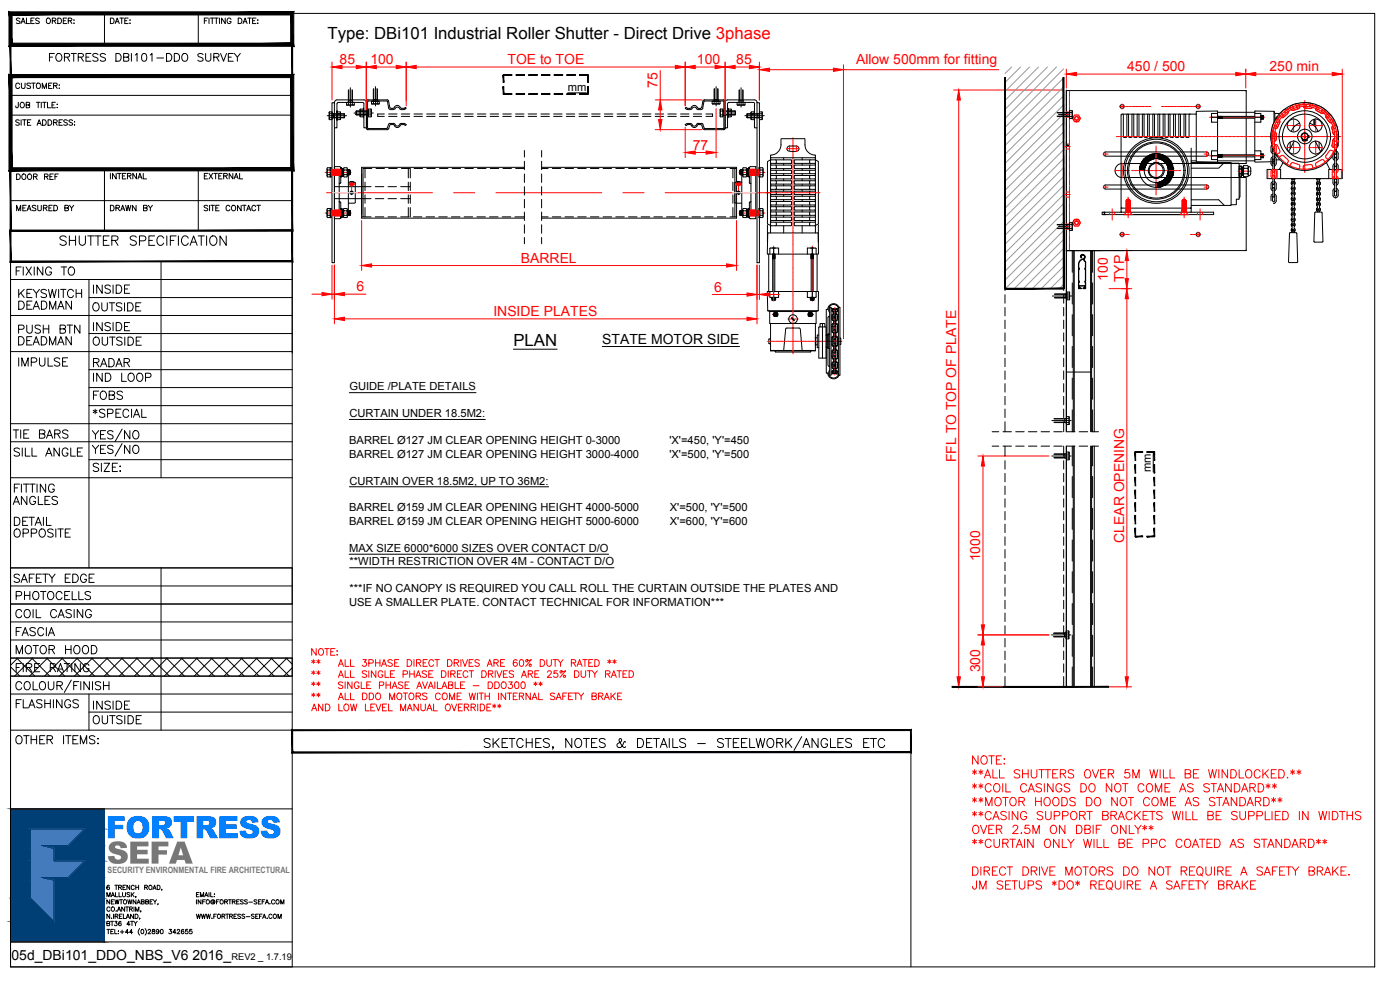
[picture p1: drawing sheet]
<svg xmlns="http://www.w3.org/2000/svg" width="420mm" height="297mm" viewBox="0 0 420 297" stroke-linecap="round" stroke-linejoin="round" font-family="sans-serif">
<defs><g id="words">
<text font-size="9.2" fill="#007fff" x="31.7" y="251.5">FORTRESS</text>
<text font-size="9.2" fill="#767676" x="32.1" y="259.1">SEFA</text>
<text font-size="7.5" x="26.5" y="133.7">YES/NO</text>
<text font-size="7.1" x="26.5" y="137.9">YES/NO</text>
<g font-size="6.2">
<text x="16.6" y="74.8">SHUTTER SPECIFICATION</text>
<text x="3.5" y="197.6">MOTOR HOOD</text>
</g>
<g font-size="5.7">
<text x="13.8" y="19.8">FORTRESS DBI101-DDO SURVEY</text>
<text x="26.8" y="89.3">INSIDE</text>
<text x="4.2" y="90.7">KEYSWITCH</text>
<text x="4.2" y="94.2">DEADMAN</text>
<text x="26.5" y="94.5">OUTSIDE</text>
<text x="4.2" y="101.2">PUSH BTN</text>
<text x="26.8" y="100.5">INSIDE</text>
<text x="4.2" y="104.8">DEADMAN</text>
<text x="26.8" y="104.8">OUTSIDE</text>
<text x="4.2" y="111.1">IMPULSE</text>
<text x="26.8" y="111.1">RADAR</text>
<text x="26.8" y="115.7">IND LOOP</text>
<text x="26.8" y="121">FOBS</text>
<text x="26.8" y="126.3">*SPECIAL</text>
<text x="2.8" y="132.6">TIE BARS</text>
<text x="2.8" y="137.9">SILL ANGLE</text>
<text x="2.8" y="152.8">ANGLES</text>
<text x="3.2" y="158.7">DETAIL</text>
<text x="2.8" y="162.3">OPPOSITE</text>
<text x="2.8" y="176">SAFETY EDGE</text>
<text x="3.5" y="186.6">COIL CASING</text>
<text x="3.5" y="191.9">FASCIA</text>
<text x="3.5" y="202.8">FIRE RATING</text>
<text x="3.5" y="213.8">FLASHINGS</text>
<text x="26.8" y="214.1">INSIDE</text>
<text x="26.8" y="218.4">OUTSIDE</text>
<text x="3.5" y="224.4">OTHER ITEMS:</text>
</g>
<g font-size="5.3">
<text x="3.5" y="83.6">FIXING TO</text>
<text x="3.5" y="181">PHOTOCELLS</text>
</g>
<g font-size="5">
<text x="98.3" y="11.7">Type: DBi101 Industrial Roller Shutter - Direct Drive 3phase</text>
<text x="154.1" y="103.7">PLAN</text>
</g>
<g font-size="4.9">
<text x="3.9" y="55">DOOR REF</text>
<text x="31.7" y="64.6">DRAWN BY</text>
</g>
<g font-size="4.2" fill="#f00">
<text x="101.9" y="19.3">85</text>
<text x="111.2" y="19.3">100</text>
<text x="152.3" y="19.3">TOE to TOE</text>
<text x="209.2" y="19.3">100</text>
<text x="221" y="19.3">85</text>
<text x="256.9" y="19.3">Allow 500mm for fitting</text>
<text x="338.3" y="21.4">450 / 500</text>
<text x="381" y="21.4">250 min</text>
<text x="197.3" y="26.4" transform="rotate(-90 197.3 26.4)">75</text>
<text x="207.9" y="45">77</text>
<text x="156.3" y="78.9">BARREL</text>
<text x="107" y="87.5">6</text>
<text x="214.4" y="87.5">6</text>
<text x="332.4" y="84.2" transform="rotate(-90 332.4 84.2)">100</text>
<text x="337.4" y="84.7" transform="rotate(-90 337.4 84.7)">TYP</text>
<text x="148.1" y="94.9">INSIDE PLATES</text>
<text x="286.9" y="138.7" transform="rotate(-90 286.9 138.7)">FFL TO TOP OF PLATE</text>
<text x="337.4" y="162.9" transform="rotate(-90 337.4 162.9)">CLEAR OPENING</text>
<text x="294.2" y="168.4" transform="rotate(-90 294.2 168.4)">1000</text>
<text x="294.2" y="201.8" transform="rotate(-90 294.2 201.8)">300</text>
</g>
<g font-size="4.2">
<text x="180.7" y="103.1">STATE MOTOR SIDE</text>
<text x="3.5" y="288">05d_DBi101_DDO_NBS_V6 2016_</text>
</g>
<g font-size="3.4">
<text x="170.4" y="27.2">mm</text>
<text x="104.8" y="117.1">GUIDE /PLATE DETAILS</text>
<text x="104.8" y="125.1">CURTAIN UNDER 18.5M2:</text>
<text x="104.8" y="133.2">BARREL Ø127 JM CLEAR OPENING HEIGHT 0-3000</text>
<text x="104.8" y="137.3">BARREL Ø127 JM CLEAR OPENING HEIGHT 3000-4000</text>
<text x="200.9" y="133.2">'X'=450, 'Y'=450</text>
<text x="200.9" y="137.3">'X'=500, 'Y'=500</text>
<text x="345.4" y="141.7" transform="rotate(-90 345.4 141.7)">mm</text>
<text x="104.8" y="145.4">CURTAIN OVER 18.5M2, UP TO 36M2:</text>
<text x="104.8" y="153.5">BARREL Ø159 JM CLEAR OPENING HEIGHT 4000-5000</text>
<text x="201" y="153.5">X'=500, 'Y'=500</text>
<text x="104.8" y="157.5">BARREL Ø159 JM CLEAR OPENING HEIGHT 5000-6000</text>
<text x="201" y="157.5">X'=600, 'Y'=600</text>
<text x="104.8" y="165.6">MAX SIZE 6000*6000 SIZES OVER CONTACT D/O</text>
<text x="104.9" y="169.6">**WIDTH RESTRICTION OVER 4M - CONTACT D/O</text>
<text x="104.9" y="177.7">***IF NO CANOPY IS REQUIRED YOU CALL ROLL THE CURTAIN OUTSIDE THE PLATES AND</text>
<text x="104.8" y="181.7">USE A SMALLER PLATE. CONTACT TECHNICAL FOR INFORMATION***</text>
</g>
<text font-size="2.8" x="69.5" y="288">REV2 _ 1.7.19</text>
<text font-size="2.6" fill="#767676" x="32.3" y="261.9">SECURITY ENVIRONMENTAL FIRE ARCHITECTURAL</text>
</g></defs>
<!-- layer: TEXT -->
<path d="M98 57.8h31.8M136.1 57.8h6.4M148.8 57.8h31.8M186.9 57.8h6.4M199.6 57.8h31.9M336.8 75.2h.1" fill="none" stroke="#f00" stroke-width=".3"/>
<!-- layer: Production Dimensions -->
<g fill="none" stroke="#f00" stroke-width=".3">
<path d="M99.6 18.6v11.4M109.9 18.6v15.8M121.9 18.6v13.2M205.6 18.6v13.2M217.6 18.6v15.8M227.9 18.6v11.5M253.1 19.4v82.2M102.6 20.1h4.3M112.9 20.1h6M124.9 20.1h77.8M196.6 30h14.1M196.6 38.9h14.1"/>
<path d="M198.1 21.2v8.8M198.1 33v2.9M205.6 38.1v9.2M208.6 20.1h6M214.9 32.6v14.7M220.6 20.1h4.3M230.9 20.9h19.2M253.1 20.9h46.6M286.2 27h33.1M287.7 30v173.1M320 20.7v5.7M323 22.2h47.9"/>
<path d="M373.9 20.7v5.7M376.9 22.2h22.9M402.8 20.7v30.7M208.6 45.8h3.3M99.6 79.5v10.2M100.4 79.5v17.7M108.5 66.2v15M111.5 79.7h106.5M221.1 66.2v15M227.2 79.5v17.7M227.9 79.5v10.4M329.2 75.2h10.5"/>
<path d="M338.2 78.2v5.4M93.6 88.3h3M99.6 88.3h.8M103.4 95.7h120.8M103.4 88.3h6.4M213.8 88.3h10.4M227.2 88.3h.7M230.9 88.3h3M332.8 86.6h6.9M338.2 89.6v113.5M293.5 136.8h21.3M295 139.8v47.7"/>
<path d="M293.5 190.5h21.3M295 193.5v9.6M286.2 206.1h29.6M320.8 206.1h18.9M291.9 231.3l1.2 .7M291.9 235.5l1.2 .7M291.9 239.6l1.2 .8M292.5 230.9v1.5M292.5 235.1v1.5M292.5 239.3v1.4M293.1 231.3l-1.2 .7M293.1 235.5l-1.2 .7"/>
<path d="M293.1 239.6l-1.2 .8M293.5 226.8v2.5l-1.6-2.5v2.5M293.8 231.3l1.2 .7M293.8 235.5l1.2 .7M293.8 239.6l1.2 .8M294.4 230.9v1.5M294.4 235.1v1.5M294.4 239.3v1.4M294.6 227.1a.92 .92 0 0 1 1.1-.3 .92 .92 0 0 1 .6 1v.5a.95 .95 0 0 1-1 1 .95 .95 0 0 1-.9-1zM295 231.3l-1.2 .7M295 235.5l-1.2 .7M295 239.6l-1.2 .8"/>
<path d="M295.4 233.4l1-2.5 .9 2.5M295.8 232.6h1.2M296.7 226.8h1.7M297.5 235.7a.91 .91 0 0 0-1.1-.6 .91 .91 0 0 0-.7 1v.5a.92 .92 0 0 0 .7 1 .92 .92 0 0 0 1.1-.6M297.6 226.8v2.5M298 230.9v2.5h1.4M298.6 235.2a1.24 1.24 0 0 1 1.5 .9 1.24 1.24 0 0 1-.7 1.5 1.31 1.31 0 0 1-1.2-.9 1.31 1.31 0 0 1 .4-1.5zM299 239.4a1.24 1.24 0 0 1 1.5 .8 1.24 1.24 0 0 1-.8 1.6 1.29 1.29 0 0 1-1.2-.9 1.29 1.29 0 0 1 .5-1.5zM299 228h1M300 230.9v2.5h1.4M300.6 226.8h-1.6v2.5h1.6M300.9 235.1v2.5"/>
<path d="M300.9 239.3h1.7M301.3 227.8h.2zM301.3 229.2h.2zM301.8 239.3v2.5M301.9 235.1v2.5h1.4M303.3 239.6l.3-.2a1.24 1.24 0 0 1 1.5 .8 1.24 1.24 0 0 1-.8 1.6 1.27 1.27 0 0 1-1.2-.8 1.27 1.27 0 0 1 .2-1.4zM306.1 231.3a.95 .95 0 0 0-1-.4 .95 .95 0 0 0-.7 .6l.2 .4 1.2 .5 .3 .7a1.16 1.16 0 0 1-1.7 0M306.9 230.9v2.5M306.9 232.2h1.7M308.1 235.7a.94 .94 0 0 0-1.1-.6 .94 .94 0 0 0-.7 1v.5a.94 .94 0 0 0 .7 1 .94 .94 0 0 0 1.1-.6M308.6 237.6l.9-2.5 1 2.5M308.6 230.9v2.5"/>
<path d="M308.9 236.8h1.2M309.5 230.9v1.8a.87 .87 0 0 0 .8 .7 .87 .87 0 0 0 .9-.7v-1.8M310.8 239.3v2.5M311.8 230.9h1.6M312.5 239.3v2.5M312.6 235.5a.94 .94 0 0 0-1.7 .2l.5 .5 1 .4a.59 .59 0 0 1 0 .9 1.11 1.11 0 0 1-1.5-.3M312.6 230.9v2.5M313.4 235.1v2.5M313.5 239.6a.9 .9 0 0 1 1.1-.3 .9 .9 0 0 1 .6 .9v.6a.95 .95 0 0 1-1 1 .95 .95 0 0 1-.9-1zM313.7 230.9h1.6M314.5 230.9v2.5M315.9 232.2h1"/>
<path d="M316 235.1v2.5l-1.6-2.5v2.5M316.4 239.4a1.2 1.2 0 0 1 1.4 .5 1.2 1.2 0 0 1-.2 1.5 .92 .92 0 0 1-1.1 .3 .92 .92 0 0 1-.6-.9v-.6zM317.5 230.9h-1.6v2.5h1.6M318.2 232.2l1.4-.2 .3-.4-.2-.4-.4-.3h-1.1v2.5M318.7 235.7a.91 .91 0 0 0-1.1-.6 .91 .91 0 0 0-.7 1 1.08 1.08 0 0 0 .2 1.1 1.08 1.08 0 0 0 1.2 .3l.4-.5v-.4h-.6M318.7 239.3a1.37 1.37 0 0 1 1.6 .7 1.37 1.37 0 0 1-.4 1.7l-1.2 .1zM319 232.2l.9 1.2M321 235.5a.94 .94 0 0 0-1.6 .2l.2 .4 1.3 .5 .1 .6a1.04 1.04 0 0 1-1.6 0M322.2 231.3a.92 .92 0 0 0-.9-.4 .92 .92 0 0 0-.7 .6l.2 .4 1.2 .5 .2 .7a1.12 1.12 0 0 1-1.6 0M322.7 239.6a.92 .92 0 0 0-.9-.4 .92 .92 0 0 0-.8 .7l.5 .5 1 .3a.63 .63 0 0 1 0 1 1.26 1.26 0 0 1-1.5-.3M324.4 235.1h.8a1.32 1.32 0 0 1 .9 1.3 1.32 1.32 0 0 1-.9 1.2h-.8zM325.9 231.1a1.2 1.2 0 0 1 1.4 .5 1.2 1.2 0 0 1-.2 1.5 .92 .92 0 0 1-1 .3 .92 .92 0 0 1-.7-.9v-.6z"/>
<path d="M326 239.3h.9a1.33 1.33 0 0 1 .9 1.2 1.33 1.33 0 0 1-.9 1.3h-.9zM327 235.5a.92 .92 0 0 1 1.1-.3 .92 .92 0 0 1 .6 .9v.5a.95 .95 0 0 1-1 1 .95 .95 0 0 1-.9-1zM327.8 230.9l1 2.5 .9-2.5M328.7 239.6l.2-.2a1.24 1.24 0 0 1 1.5 .8 1.24 1.24 0 0 1-.8 1.6 1.27 1.27 0 0 1-1.1-.8 1.27 1.27 0 0 1 .2-1.4zM330.3 232.2h1M331.9 230.9h-1.6v2.5h1.6M332.6 232.2l1.4-.2 .2-.4-.2-.5-1.4-.2v2.5M333.4 232.2l.8 1.2M333.7 235.1v2.5l-1.7-2.5v2.5M334.7 235.5a1.14 1.14 0 0 1 1.6 .1 1.14 1.14 0 0 1-.1 1.6 .9 .9 0 0 1-1.1 .4 .9 .9 0 0 1-.6-1zM335.3 239.3v2.5l-1.6-2.5v2.5M336.6 239.4a1.21 1.21 0 0 1 1.5 .5 1.21 1.21 0 0 1-.3 1.5 .95 .95 0 0 1-1 .3 .95 .95 0 0 1-.6-.9v-.6z"/>
<path d="M336.9 235.1h1.6M337.7 235.1v2.5M338.5 239.3h1.7M338.9 230.9h-1.2l-.1 1.1a.87 .87 0 0 1 1.3 0 .87 .87 0 0 1-.2 1.3 .87 .87 0 0 1-1.2-.3M339.4 239.3v2.5M340 233.4v-2.5l.9 2.5 1-2.5v2.5M343.3 235.7a.91 .91 0 0 0-1-.6 .91 .91 0 0 0-.8 1v.5a.92 .92 0 0 0 .8 1 .92 .92 0 0 0 1-.6M344.2 235.5a1.14 1.14 0 0 1 1.6 .1 1.14 1.14 0 0 1-.1 1.6 .9 .9 0 0 1-1.1 .4 .9 .9 0 0 1-.6-1zM345 239.9a.92 .92 0 0 0-1.1-.6 .92 .92 0 0 0-.7 .9v.6a.91 .91 0 0 0 .7 1 .91 .91 0 0 0 1.1-.6M345.1 230.9l.6 2.5 .6-2.5 .6 2.5 .6-2.5M346.1 239.4a1.2 1.2 0 0 1 1.5 .5 1.2 1.2 0 0 1-.3 1.5 .92 .92 0 0 1-1 .3 .92 .92 0 0 1-.6-.9v-.6zM346.7 237.6v-2.5l1 2.5 .9-2.5v2.5"/>
<path d="M348.2 230.9v2.5M349.2 230.9v2.5h1.3M349.6 236.3h.9M351.1 230.9v2.5h1.5M351.1 235.1h-1.5v2.5h1.5M352.8 239.3h-1.5v2.5h1.5M354 237.6l1-2.5 .9 2.5M354.4 236.8h1.2M355.7 232.2l1.4-.2 .3-.4-.2-.4-.4-.3h-1.1v2.5h1.1a.64 .64 0 0 0 .6-.6 .64 .64 0 0 0-.6-.6M358.1 235.5a.97 .97 0 0 0-1.7 .2l.5 .5 1.1 .4 .1 .6a1.09 1.09 0 0 1-1.7 0M358.2 232.2h.9M359.7 230.9h-1.5v2.5h1.5"/>
<path d="M359.7 239.6a.92 .92 0 0 0-.9-.4 .92 .92 0 0 0-.7 .7l.2 .3 1.2 .5 .2 .7a1.12 1.12 0 0 1-1.6 0M362.7 230.9l.6 2.5 .6-2.5 .6 2.5 .6-2.5M363 235.5a.98 .98 0 0 0-1.7 .2l.2 .4 1.3 .5 .2 .6a1.08 1.08 0 0 1-1.7 0M363.4 235.1h1.7M364.3 235.1v2.5M364.6 239.6a.92 .92 0 0 0-.9-.4 .92 .92 0 0 0-.7 .7l.2 .3 1.2 .5a.63 .63 0 0 1 0 1 1.26 1.26 0 0 1-1.4-.3M365.1 239.3h1.7M365.3 237.6l1-2.5 .9 2.5M365.7 236.8h1.2M365.8 230.9v2.5M365.9 239.3v2.5M368.4 230.9v2.5l-1.6-2.5v2.5"/>
<path d="M369.4 230.9h.8a1.33 1.33 0 0 1 .9 1.3 1.33 1.33 0 0 1-.9 1.2h-.8zM369.5 235.1v2.5l-1.7-2.5v2.5M370.4 235.1h.9a1.35 1.35 0 0 1 .8 1.3 1.35 1.35 0 0 1-.8 1.2h-.9zM371.2 239.3v2.5l-1.7-2.5v2.5M371.9 230.9v2.5h1.4M372.1 239.3h.8a1.33 1.33 0 0 1 .9 1.2 1.33 1.33 0 0 1-.9 1.3h-.8zM372.6 237.6l.9-2.5 1 2.5M372.9 236.8h1.2M374 231.3a.93 .93 0 0 1 1.1-.3 .93 .93 0 0 1 .6 .9v.6a.95 .95 0 0 1-1 1 .95 .95 0 0 1-.9-1zM375.1 236.3l1.4-.1 .3-.4-.2-.5-1.5-.2v2.5M375.9 236.3l.9 1.3M377.6 235.1h.8a1.32 1.32 0 0 1 .9 1.3 1.32 1.32 0 0 1-.9 1.2h-.8z"/>
<path d="M378.2 231.5a.92 .92 0 0 0-1.1-.6 .92 .92 0 0 0-.7 1v.6a.91 .91 0 0 0 .8 .9 .91 .91 0 0 0 1-.6M379 230.9v2.5M379.3 239.3h.8a1.35 1.35 0 0 1 .8 1.2 1.35 1.35 0 0 1-.8 1.3h-.8zM379.6 232l1.1 1.4M380 235.5l1.2 .7M380.6 235.1v1.5M380.7 230.9l-1.7 1.7M381.2 235.5l-1.2 .7M381.5 232.2h1M381.6 239.6l1.2 .8M381.9 235.5l1.2 .7M382.2 239.3v1.4"/>
<path d="M382.5 235.1v1.5M382.8 239.6l-1.2 .8M383.1 230.9h-1.6v2.5h1.6M383.1 235.5l-1.2 .7M383.5 239.6l1.2 .8M383.8 230.9h.8a1.35 1.35 0 0 1 .9 1.3 1.35 1.35 0 0 1-.9 1.2h-.8zM384.1 239.3v1.4M384.7 239.6l-1.2 .8M386.3 233.3h.2zM387.3 231.3l1.2 .7M387.9 230.9v1.5M388.5 231.3l-1.2 .7"/>
<path d="M389.2 231.3l1.2 .7M389.8 230.9v1.5M390.4 231.3l-1.2 .7M291.9 243.8l1.2 .7M291.9 252.1l1.2 .8M292.3 247.7a1.24 1.24 0 0 1 1.5 .9 1.24 1.24 0 0 1-.7 1.5 1.31 1.31 0 0 1-1.3-.9 1.31 1.31 0 0 1 .5-1.5zM292.5 243.5v1.4M292.5 251.8v1.4M293.1 243.8l-1.2 .7M293.1 252.1l-1.2 .8M293.8 243.8l1.2 .7M293.8 252.1l1.2 .8"/>
<path d="M294.2 247.6l1 2.5 .9-2.5M294.4 243.5v1.4M294.4 251.8v1.4M295 243.8l-1.2 .7M295 252.1l-1.2 .8M295.8 241.8v-2.5l.9 2.5 1-2.5v2.5M296.7 248.8h1M297.5 244.1a.91 .91 0 0 0-1.1-.6 .91 .91 0 0 0-.7 .9v.6a.92 .92 0 0 0 .7 1 .92 .92 0 0 0 1.1-.6M297.5 252.4a.91 .91 0 0 0-1.1-.6 .91 .91 0 0 0-.7 .9v.6a.92 .92 0 0 0 .7 1 .92 .92 0 0 0 1.1-.6M298 246l.9-2.5 1 2.5M298.3 247.6h-1.6v2.5h1.6M298.3 251.8v1.8a.83 .83 0 0 0 .8 .7 .83 .83 0 0 0 .9-.7v-1.8"/>
<path d="M298.3 245.1h1.2M299 248.8l1.5-.1 .2-.6-.6-.5h-1.1v2.5M299.9 248.8l.8 1.3M300.9 253l1.5-.1 .2-.4-.2-.6-1.5-.1v2.5M301.8 253l.8 1.3M302 243.8a.94 .94 0 0 0-1.7 .3l.3 .3 1.2 .5 .2 .7a1.04 1.04 0 0 1-1.7 0M302.8 243.5v2.5M303.1 251.8h1.6M303.9 251.8v2.5M304 248.2l.5-.6h.5l.5 .5-.4 .8-1.2 1.2h1.6M305 254.3l.9-2.5 1 2.5M305.3 253.4h1.2"/>
<path d="M305.5 243.5v2.5l-1.7-2.5v2.5M305.8 240.5l1.4-.1 .3-.4-.1-.5-.5-.2h-1.1v2.5M306.4 250h.2zM306.6 240.5l.9 1.3M307.5 251.8v2.5M308.1 244.1a.94 .94 0 0 0-1.1-.7 .94 .94 0 0 0-.7 1v.6a.91 .91 0 0 0 .9 1 .91 .91 0 0 0 .9-1h-.6M308.9 247.6h-1.2l-.1 1.1a.9 .9 0 0 1 1.3 0 .9 .9 0 0 1-.1 1.3 .9 .9 0 0 1-1.3-.4M310 250.1v-2.5l.9 2.5 1-2.5v2.5M310.1 251.8v2.5l-1.7-2.5v2.5M310.8 240.5h1.7M313 243.8a.98 .98 0 0 0-1.7 .3l.2 .3 1.2 .5 .3 .7a1.08 1.08 0 0 1-1.7 0M313.8 243.5v1.7a.83 .83 0 0 0 .8 .8 .83 .83 0 0 0 .9-.8v-1.7"/>
<path d="M313.9 251.9a1.2 1.2 0 0 1 1.4 .5 1.2 1.2 0 0 1-.2 1.5 .9 .9 0 0 1-1.1 .4 .9 .9 0 0 1-.6-1v-.6zM315.5 248a.9 .9 0 0 1 1-.4 .9 .9 0 0 1 .6 1v.6a.95 .95 0 0 1-.9 .9 .95 .95 0 0 1-1-.9zM316.4 244.8h1.1a.66 .66 0 0 0 .6-.7 .66 .66 0 0 0-.6-.6h-1.1v2.5M317.8 251.8v2.5l-1.6-2.5v2.5M318.8 251.8v2.5h1.4M318.9 244.8h1.1a.66 .66 0 0 0 .6-.7 .66 .66 0 0 0-.6-.6h-1.1v2.5M319.6 247.6v2.5l-1.6-2.5v2.5M320.4 251.8l1 1.2v1.3M321.5 243.8a1.14 1.14 0 0 1 1.6 .2 1.14 1.14 0 0 1-.2 1.6 .9 .9 0 0 1-1 .3 .9 .9 0 0 1-.6-.9zM322.4 251.8l-1 1.2M323.1 247.6h.8a1.35 1.35 0 0 1 .9 1.3 1.35 1.35 0 0 1-.9 1.2h-.8zM324 244.6l1.4-.1 .3-.3-.1-.5-1.6-.2v2.5"/>
<path d="M324.9 244.6l.8 1.4M325.2 251.8l.6 2.5 .6-2.5 .6 2.5 .6-2.5M325.6 248.8l1.4-.1 .2-.4-.2-.6-1.4-.1v2.5h1l.6-.5a.68 .68 0 0 0-.6-.8M326.2 243.5h1.6M327 243.5v2.5M328.1 247.6v2.5M328.3 251.8v2.5M329 248.8h1M329.3 251.8v2.5h1.4M330.6 247.6h-1.6v2.5M330.9 244.6l1.4-.1 .3-.3-.1-.5-1.6-.2v2.5h1.1a.66 .66 0 0 0 .6-.7 .66 .66 0 0 0-.6-.7M331.3 251.8v2.5h1.4"/>
<path d="M333.4 244.6l1.4-.1 .3-.3-.1-.5-1.6-.2v2.5M333.8 248a.9 .9 0 0 1 1-.4 .9 .9 0 0 1 .6 1v.6a.95 .95 0 0 1-.9 .9 .95 .95 0 0 1-1-.9zM334.2 244.6l.9 1.4M335.6 246l.9-2.5 1 2.5M335.8 253l1.4-.1 .3-.4-.2-.5-1.5-.2v2.5h1.1a.66 .66 0 0 0 .6-.7 .66 .66 0 0 0-.6-.6M335.9 245.1h1.2M337.9 247.6v2.5l-1.6-2.5v2.5M338.3 253h.9M338.9 247.6v2.5h1.4M339.8 244.1a.94 .94 0 0 0-1.1-.7 .94 .94 0 0 0-.8 1v.6a.94 .94 0 0 0 .8 1 .94 .94 0 0 0 1.1-.6M339.8 251.8h-1.5v2.5h1.5M340.6 247.6l.9 1.2v1.3"/>
<path d="M340.6 243.5v2.5M341.2 244.5l1.1 1.5M342.3 243.5l-1.7 1.6M342.5 247.6l-1 1.2M342.9 248l1.3 .7M343.1 253.1h1.1a.64 .64 0 0 0 .6-.7 .64 .64 0 0 0-.6-.6h-1.1v2.5M343.1 244.6h.9M343.5 247.6v1.4M344.2 248l-1.3 .7M344.6 243.5h-1.5v2.5h1.5M344.8 248l1.3 .7M345 243.5h1.7"/>
<path d="M345.4 247.6v1.4M345.6 253.1h1.1a.64 .64 0 0 0 .6-.7 .64 .64 0 0 0-.6-.6h-1.1v2.5M345.8 243.5v2.5M346.1 248l-1.3 .7M348.4 241.8v-2.5l1 2.5 .9-2.5v2.5M348.8 243.8a.94 .94 0 0 0-1.7 .3l.2 .3 1.3 .5 .2 .7a1.04 1.04 0 0 1-1.7 0M349.7 252.4a.91 .91 0 0 0-1-.6 .91 .91 0 0 0-.7 .9 1.08 1.08 0 0 0 .2 1.2 1.08 1.08 0 0 0 1.2 .3l.3-.5M351.3 240.5h.9M351.9 243.5l.6 2.5 .5-2.5 .7 2.5 .6-2.5M354.7 252.4a.91 .91 0 0 0-1-.6 .91 .91 0 0 0-.7 .9 1.08 1.08 0 0 0 .2 1.2 1.08 1.08 0 0 0 1.2 .3l.3-.5M355 243.5v2.5M355.7 241.8l.9-2.5 1 2.5"/>
<path d="M355.7 252.1a.95 .95 0 0 1 1-.3 .95 .95 0 0 1 .7 .9v.6a.95 .95 0 0 1-1 1 .95 .95 0 0 1-.9-1zM355.9 243.5v2.5h1.5M356.1 241h1.1M357.8 254.3l1-2.5 .9 2.5M358 243.5v2.5h1.4M358.2 253.4h1.2M360 251.8h1.6M360.8 251.8v2.5M362.2 253h1M362.5 244.6l1.4-.1 .2-.3-.1-.5-1.5-.2v2.5h1a.66 .66 0 0 0 .7-.7 .66 .66 0 0 0-.7-.7M363.8 251.8h-1.6v2.5h1.6M364.5 251.8h.8a1.32 1.32 0 0 1 .9 1.2 1.32 1.32 0 0 1-.9 1.3h-.8z"/>
<path d="M365 244.6h.9M366.5 243.5h-1.5v2.5h1.5M367 241.8l.9-2.5 1 2.5M367.4 241h1.1M369.1 254.3l1-2.5 .9 2.5M369.5 253.4h1.2M371.3 243.8a.97 .97 0 0 0-1.7 .3l.3 .3 1.1 .5 .3 .7a1.08 1.08 0 0 1-1.7 0M372.1 243.5v1.7a.86 .86 0 0 0 .8 .8 .86 .86 0 0 0 .9-.8v-1.7M373.2 252.1a.97 .97 0 0 0-1.7 .3l.3 .3 1.1 .5 .3 .7a1.08 1.08 0 0 1-1.7 0M374.3 241.8l.9-2.5 1 2.5M374.6 241h1.2M374.7 244.8h1.1a.66 .66 0 0 0 .6-.7 .66 .66 0 0 0-.6-.6h-1.1v2.5"/>
<path d="M376.8 240.5l1.4-.1 .2-.4-.1-.5-.5-.2h-1v2.5M377.2 244.8h1.1a.66 .66 0 0 0 .6-.7 .66 .66 0 0 0-.6-.6h-1.1v2.5M377.6 240.5l.8 1.3M378.1 252.1a.94 .94 0 0 0-1.7 .3l.2 .3 1.2 .5 .3 .7a1.04 1.04 0 0 1-1.7 0M378.5 251.8h1.7M379.4 251.8v2.5M379.7 243.5v2.5h1.5M380.4 254.3l1-2.5 .9 2.5M380.8 253.4h1.2M381.7 243.5v2.5M382.7 244.6h1M384.2 243.5h-1.5v2.5h1.5"/>
<path d="M384.6 251.8v2.5l-1.7-2.5v2.5M385 243.5h.8a1.35 1.35 0 0 1 .9 1.2 1.35 1.35 0 0 1-.9 1.3h-.8zM385.6 251.8h.8a1.35 1.35 0 0 1 .8 1.2 1.35 1.35 0 0 1-.8 1.3h-.8zM387.7 254.3l.9-2.5 1 2.5M388.1 253.4h1.1M390 243.5v2.5M390.2 253l1.5-.1 .2-.4-.2-.6-1.5-.1v2.5M391 253l.9 1.3M392.6 243.5v2.5l-1.7-2.5v2.5M392.7 251.8h.9a1.35 1.35 0 0 1 .8 1.2 1.35 1.35 0 0 1-.8 1.3h-.9zM395.1 252.1l1.2 .8M395.7 251.8v1.4"/>
<path d="M395.8 243.5l.6 2.5 .6-2.5 .6 2.5 .6-2.5M396.3 252.1l-1.2 .8M397 252.1l1.2 .8M397.6 251.8v1.4M398.2 252.1l-1.2 .8M398.9 243.5v2.5M399.9 243.5h.8a1.32 1.32 0 0 1 .9 1.2 1.32 1.32 0 0 1-.9 1.3h-.8zM402 243.5h1.7M402.8 243.5v2.5M404.3 244.6h1.6M404.3 243.5v2.5M405.9 243.5v2.5"/>
<path d="M408.4 243.8a.94 .94 0 0 0-1.6 .3l.2 .3 1.2 .5 .2 .7a1.04 1.04 0 0 1-1.6 0M291.9 260.1h.8a1.35 1.35 0 0 1 .9 1.2 1.35 1.35 0 0 1-.9 1.3h-.8zM293.1 264.3v1.9l-.3 .5h-.7l-.2-.8M294 266.8v-2.5l1 2.5 .9-2.5v2.5M294.4 260.1v2.5M295.3 261.3l1.4-.1 .3-.4-.1-.4-.5-.3h-1.1v2.5M296.1 261.3l.9 1.3M297.8 261.3h1M299.4 260.1h-1.6v2.5h1.6M300.9 264.6a.98 .98 0 0 0-1.7 .3l.3 .3 1.3 .6 .1 .6a1.08 1.08 0 0 1-1.7 0M301.8 260.7a.94 .94 0 0 0-1.1-.6 .94 .94 0 0 0-.7 1v.6a.94 .94 0 0 0 .7 .9 .94 .94 0 0 0 1.1-.6M301.8 265.5h.9"/>
<path d="M302.2 260.1h1.7M303.1 260.1v2.5M303.3 264.3h-1.5v2.5h1.5M303.7 264.3h1.6M304.5 264.3v2.5M305.9 264.3v1.8a.83 .83 0 0 0 .9 .7 .83 .83 0 0 0 .8-.7v-1.8M307 260.1h.8a1.33 1.33 0 0 1 .9 1.2 1.33 1.33 0 0 1-.9 1.3h-.8zM308.6 265.6h1a.68 .68 0 0 0 .6-.5 .68 .68 0 0 0-.2-.7l-1.4-.1v2.5M309.5 261.3l1.4-.1 .3-.4-.1-.4-.5-.3h-1.1v2.5M310.3 261.3l.9 1.3M312 260.1v2.5M312.6 260.1l.9 2.5 1-2.5"/>
<path d="M312.6 264.6a.94 .94 0 0 0-1.7 .3l.5 .4 1 .4a.59 .59 0 0 1 0 1 1.11 1.11 0 0 1-1.5-.3M315.1 261.3h.9M315.8 264.6l1.2 .7M316.4 264.3v1.4M316.6 260.1h-1.5v2.5h1.5M317 264.6l-1.2 .7M317.8 264.3h.9a1.35 1.35 0 0 1 .8 1.2 1.35 1.35 0 0 1-.8 1.3h-.9zM319.9 262.6v-2.5l.9 2.5 1-2.5v2.5M320.4 264.6a.92 .92 0 0 1 1.1-.3 .92 .92 0 0 1 .6 .9 1.08 1.08 0 0 1-.2 1.2 1.08 1.08 0 0 1-1.2 .3l-.5-.9zM322.8 260.5l.3-.3a1.24 1.24 0 0 1 1.5 .9 1.24 1.24 0 0 1-.8 1.5 1.27 1.27 0 0 1-1.2-.7 1.27 1.27 0 0 1 .2-1.4zM322.8 264.6l1.2 .7M323.4 264.3v1.4"/>
<path d="M324 264.6l-1.2 .7M325 260.1h1.6M325.8 260.1v2.5M327.3 265.5l1.5-.2 .2-.3-.1-.5-1.6-.2v2.5M327.6 260.2a1.24 1.24 0 0 1 1.5 .9 1.24 1.24 0 0 1-.8 1.5 1.29 1.29 0 0 1-1.2-.9 1.29 1.29 0 0 1 .5-1.5zM328.2 265.5l.8 1.3M329.8 261.3l1.5-.1 .2-.4-.1-.4-.5-.3h-1.1v2.5M329.8 265.5h1M330.7 261.3l.8 1.3M331.4 264.3h-1.6v2.5h1.6M332.2 264.6a1.14 1.14 0 0 1 1.6 .2 1.14 1.14 0 0 1-.1 1.6 .9 .9 0 0 1-1.1 .3 .9 .9 0 0 1-.6-.9zM333.1 266.3l.7 .7"/>
<path d="M333.9 260.5a.95 .95 0 0 0-.9-.4 .95 .95 0 0 0-.8 .6l.3 .4 1.2 .4 .2 .8a1.16 1.16 0 0 1-1.7 0M334.7 264.3v1.8a.86 .86 0 0 0 .9 .7 .86 .86 0 0 0 .8-.7v-1.8M337.2 260.1h.9a1.33 1.33 0 0 1 .8 1.2 1.33 1.33 0 0 1-.8 1.3h-.9zM337.3 264.3v2.5M338.3 265.5l1.5-.2 .2-.3-.2-.5-1.5-.2v2.5M339.1 265.5l.9 1.3M339.8 260.5a.93 .93 0 0 1 1.1-.4 .93 .93 0 0 1 .6 1v.6a.95 .95 0 0 1-.9 .9 .95 .95 0 0 1-1-.9zM340.8 265.5h.9M342.3 264.3h-1.5v2.5h1.5M345.2 266.8l.9-2.5 1 2.5M345.6 265.9h1.1M346.5 260.1v2.5l-1.7-2.5v2.5"/>
<path d="M347.6 260.5l.2-.3a1.24 1.24 0 0 1 1.5 .9 1.24 1.24 0 0 1-.7 1.5 1.27 1.27 0 0 1-1.2-.7 1.27 1.27 0 0 1 .2-1.4zM349.7 260.1h1.7M350.5 260.1v2.5M351.8 264.6a.97 .97 0 0 0-1.7 .3l.4 .4 1.1 .5 .2 .6a1.09 1.09 0 0 1-1.7 0M352.2 266.8l1-2.5 .9 2.5M352.6 265.9h1.2M354.5 261.3l1.4-.1 .3-.4-.1-.4-.5-.3h-1.1v2.5M354.7 265.5h1M355.3 261.3l.9 1.3M356.3 264.3h-1.6v2.5M356.9 265.5h.9M357 261.3h1"/>
<path d="M358.4 264.3h-1.5v2.5h1.5M358.5 260.1h-1.5v2.5h1.5M358.8 264.3h1.7M359.4 260.5a.93 .93 0 0 1 1-.4 .93 .93 0 0 1 .6 1v.6a.95 .95 0 0 1-.9 .9 .95 .95 0 0 1-1-.9zM359.6 264.3v2.5M360.2 262.1l.7 .7M360.7 264.3l.9 1.2v1.3M361.9 260.1v1.8a.84 .84 0 0 0 .8 .7 .84 .84 0 0 0 .8-.7v-1.8M362.6 264.3l-1 1.2M364.5 260.1v2.5M365.4 261.3l1.5-.1 .2-.4-.2-.6-1.5-.1v2.5M365.7 265.5l1.4-.2 .3-.3-.2-.5-1.5-.2v2.5h1.1a.66 .66 0 0 0 .6-.7 .66 .66 0 0 0-.6-.6"/>
<path d="M366.3 261.3l.8 1.3M367.9 261.3h1M368.2 265.5l1.4-.2 .3-.3-.2-.5-1.5-.2v2.5M369 265.5l.9 1.3M369.5 260.1h-1.6v2.5h1.6M370.3 266.8l1-2.5 .9 2.5M370.7 265.9h1.2M372.3 262.6l1-2.5 1 2.5M372.7 261.8h1.2M372.8 264.3v2.5M373.4 265.3l1.1 1.5M374.5 264.3l-1.7 1.6"/>
<path d="M375.3 265.5h1M376.9 264.3h-1.6v2.5h1.6M378.9 260.5a.95 .95 0 0 0-.9-.4 .95 .95 0 0 0-.8 .6l.3 .4 1.2 .4 .2 .8a1.16 1.16 0 0 1-1.7 0M379.4 262.6l.9-2.5 1 2.5M379.7 261.8h1.2M381.9 261.3h.9M383.4 260.1h-1.5v2.5M384 261.3h1M385.6 260.1h-1.6v2.5h1.6M385.9 260.1h1.7M386.7 260.1v2.5M387.8 260.1l1 1.2v1.3"/>
<path d="M389.7 260.1l-.9 1.2M392.8 261.3l1.4-.1 .3-.4-.1-.4-.5-.3h-1.1v2.5h1.1a.64 .64 0 0 0 .6-.6 .64 .64 0 0 0-.6-.7M395.3 261.3l1.4-.1 .3-.4-.1-.4-.5-.3h-1.1v2.5M396.1 261.3l.9 1.3M397.5 262.6l.9-2.5 1 2.5M397.8 261.8h1.2M400 260.1v2.5M400.5 261.2l1.1 1.4M401.6 260.1l-1.6 1.7M402.4 261.3h1M404 260.1h-1.6v2.5h1.6M404.7 262.5h.2z"/>
</g>
<g fill="#f00" stroke="#f00" stroke-width=".3">
<path d="M100.4 95.7l3-.5v1z"/>
<path d="M224.2 95.2l3 .5-3 .5z"/>
<path d="M108.5 79.7l3-.5v.9z"/>
<path d="M218 79.2l3.1 .5-3.1 .4z"/>
<path d="M118.9 19.6l3 .5-3 .5z"/>
<path d="M109.9 20.1l3-.5v1z"/>
<path d="M106.9 19.6l3 .5-3 .5z"/>
<path d="M99.6 20.1l3-.5v1z"/>
<path d="M205.6 20.1l3-.5v1z"/>
<path d="M214.6 19.6l3 .5-3 .5z"/>
<path d="M217.6 20.1l3-.5v1z"/>
<path d="M224.9 19.6l3 .5-3 .5z"/>
<path d="M287.2 203.1h1l-.5 3z"/>
<path d="M287.7 27l.5 3h-1z"/>
<path d="M338.2 86.6l.5 3h-1z"/>
<path d="M337.7 203.1h1l-.5 3z"/>
<path d="M197.6 35.9h1.1l-.6 3z"/>
<path d="M198.1 30l.6 3h-1.1z"/>
<path d="M211.9 45.3l3 .5-3 .5z"/>
<path d="M205.6 45.8l3-.5v1z"/>
<path d="M294.5 203.1h1l-.5 3z"/>
<path d="M295 190.5l.5 3h-1z"/>
<path d="M294.5 187.5h1l-.5 3z"/>
<path d="M295 136.8l.5 3h-1z"/>
<path d="M338.2 75.2l.5 3h-1z"/>
<path d="M337.7 83.6h1l-.5 3z"/>
<path d="M227.9 20.9l3-.5v1z"/>
<path d="M250.1 20.4l3 .5-3 .5z"/>
<path d="M320 22.2l3-.5v1z"/>
<path d="M370.9 21.7l3 .5-3 .5z"/>
<path d="M373.9 22.2l3-.5v1z"/>
<path d="M399.8 21.7l3 .5-3 .5z"/>
<path d="M121.9 20.1l3-.5v1z"/>
<path d="M202.7 19.6l2.9 .5-2.9 .5z"/>
<path d="M96.6 87.8l3 .5-3 .4z"/>
<path d="M100.4 88.3l3-.5v.9z"/>
<path d="M227.9 88.3l3-.4v1z"/>
<path d="M224.2 87.9l3 .4-3 .6z"/>
</g>
<!-- layer: 0 -->
<g fill="none" stroke="#000" stroke-width=".3">
<path d="M98.2 34.7h5.8M98.9 34.1v1.2M98.9 33.6v.5h.7M98.9 33.6h.7v2.3l-.8-.2zM99.6 35.3h-.7v.6M99.6 33.8v1.8M99.7 34.1h3.6M99.7 35.3h3.6M100 34.1l3.4 .1M100.1 34.1v1.2M100.4 30.7v48.1h-.8v-48h.8M100.4 30.7l.2-.5 .5-.2h8.1l.6 .2 .2 .5"/>
<path d="M101.1 31.1v7.3h-.7M101.1 33.3l.1 2.9zM101.2 33.7h1v2l-.1 .2h-.9M101.2 35.7v.2M101.2 33.6v2.3M102.1 33.6v2.3M103.3 34.1v1.2zM103.4 35.2l-3.4 .1M104 30.7l.1 .8h2.1l.1-.8M104.3 30.7h1.8M104.5 31.5h1.2M104.5 30.7v.8h-.5"/>
<path d="M104.5 27.1v3.6M104.5 30.2h1.3M104.7 26.9l-.2 3.4M105.1 26.3v5.8M105.6 26.9l.2 3.4M105.7 30.7v.8h.6M105.8 27.1v3.6M106.2 33.9h5.8M106.8 33.4l.2-.1v1.2zM106.8 34.4l3.4 .1M107 33.3h3.6M107 34.5h3.6"/>
<path d="M108.1 32.8v.5M108.1 33.3v1.7M108.1 33.3h.9M108.1 34.5h.9M108.8 30.7h-7.3l-.3 .4M108.8 30.7l.4 .4M109 33.3v1.7M109 32.8v.5M109.1 32.9h-1v2l.9 .2M109.1 32.5v2.8zM109.1 34.9l-.1 .2M110 30.7v7.7h-.8v-7.3"/>
<path d="M110.1 33.3v1.2M110.2 33.3l-3.4 .1M110.6 33v1.8M110.6 33h.1M110.6 34.5h.8v.5M110.6 32.7l.8 .2v2.2h-.8zM111.4 33.3v1.2M111.4 32.8v.5h-.8M111.5 30.4h2.3v.7l-2.2 .1zM111.7 30.4h1.9M112 26.7v3.6M112 29.9h1.3"/>
<path d="M112.1 31.1h1.1M112.1 30.4v.7l-.6 .1M112.2 26.6l-.2 3.4M112.7 26v5.8M113.1 26.6l.2 3.4M113.2 30.4v.7l.6 .1M113.3 26.7v3.6M115.3 34.2h-1.9v.7h1.9M116.6 34.2h2.6M116.6 34.9h2.6M120.4 34.2h2.6M120.4 34.9h2.6"/>
<path d="M124.2 34.2h2.6M124.2 34.9h2.6M128 34.2h2.6M128 34.9h2.6M131.9 34.2h2.5M131.9 34.9h2.5M135.7 34.2h2.5M135.7 34.9h2.5M139.5 34.2h2.5M139.5 34.9h2.5M143.3 34.2h2.5M143.3 34.9h2.5"/>
<path d="M147.1 34.2h2.5M147.1 34.9h2.5M150.9 34.2h2.5M150.9 34.9h2.5M151 22.5h.2M151.1 28.1v.2M154.7 34.2h2.6M154.7 34.9h2.6M158.5 34.2h2.6M158.5 34.9h2.6M162.3 34.2h2.6M162.3 34.9h2.6"/>
<path d="M166.1 34.2h2.6M166.1 34.9h2.6M170 34.2h2.5M170 34.9h2.5M173.8 34.2h2.5M173.8 34.9h2.5M176.4 28.2h.2M176.5 22.4v.2M177.6 34.2h2.5M177.6 34.9h2.5M181.4 34.2h2.5M181.4 34.9h2.5"/>
<path d="M185.2 34.2h2.5M185.2 34.9h2.5M189 34.2h2.5M189 34.9h2.5M192.8 34.2h2.6M192.8 34.9h2.6M196.6 34.2h2.6M196.6 34.9h2.6M200.4 34.2h2.6M200.4 34.9h2.6M204.2 34.2h2.6M204.2 34.9h2.6"/>
<path d="M208.1 34.2h2.5M208.1 34.9h2.5M211.9 34.2h2v.7h-2M213.7 30.4h2.4v.7l-2.2 .1zM214 30.4h1.8M214.3 31.1h1.2M214.3 30.4v.7l-.5 .1M214.3 29.9h1.2M214.3 26.7v3.6M214.4 26.6l-.1 3.4M214.9 26v5.8M215.4 26.6l.1 3.4"/>
<path d="M215.5 30.4v.7l.5 .1M215.5 26.7v3.6M216.2 32.8v.5h.7M216.2 33.3v1.2M216.2 32.7h.7v2.4l-.8-.2zM216.9 34.5h-.7v.5M216.9 33v1.8M217 33.3h3.6M217 34.5h3.6M217.3 33.3l3.4 .1M217.5 33.3v1.2M217.6 30.7v7.7h.7v-7.3"/>
<path d="M217.6 30.7l.2-.5 .6-.2h8l.6 .2 .2 .5M218.1 33.9h2.2M218.4 32.5l.1 2.8zM218.5 32.9h1v2h-1M218.5 32.8l.1 .5M218.6 33.3l-.1 1.7M218.6 33.3h.8M218.6 34.5h.8M219.4 33.3v1.7M219.4 32.8v.5M220.6 33.3v1.2zM220.7 34.4l-3.4 .1"/>
<path d="M221.2 30.7l.2 .8h2l.2-.8M221.5 30.7h1.8M221.8 31.5h1.2M221.8 30.7v.8h-.5M221.8 30.2h1.2M221.8 27.1v3.6M221.9 26.9l-.1 3.4M222.4 26.3v5.8M222.9 26.9l.1 3.4M223 30.7v.8h.5M223 27.1v3.6M223.5 34.7h5.8"/>
<path d="M224.2 35.2l3.4 .1M224.3 35.3h4.4v.6M224.3 34.1v1.2zM225.5 33.6v2.3M226.1 30.7h-7.4l-.3 .4M226.1 30.7l.4 .4M226.3 33.6v2.3M226.4 33.7h-1v2l.1 .2h.8l.1-.2M226.4 33.3h.1M226.4 31.1v7.3h.8M227.2 30.8h.7v48M227.2 30.7v48.1"/>
<path d="M227.4 34.1v1.2M227.6 34.1l-3.4 .1M227.9 33.8l.1 1.8M227.9 33.8h.1M228 33.6l.8 .1-.1 2.2h-.7zM228.7 34.1v1.2M228.7 33.6v.5h-4.4M301.6 23.2v3M301.6 27.5v2.5M301.6 31.3v2.5M301.6 35.1v2.5M301.6 38.9v2.5"/>
<path d="M319.2 23.2v3M319.2 27.5v2.5M319.2 31.3v2.5M319.2 35.1v2.5M319.2 38.9v2.5M320 27v60.2M108.5 56h2.9M108.5 59.6h2.9M109 50.5h2.6M109.5 50.5v2.9M109.5 54.7v2.5M109.5 58.5v2.5"/>
<path d="M112.6 56h2.6M112.6 59.6h2.6M112.8 50.5h2.6M116.4 56h2.6M116.4 59.6h2.6M116.7 50.5h2.5M120.3 56h2.8M120.3 59.6h2.8M120.5 50.5h2.5M122.5 50.5v2.9M122.5 54.7v2.5M122.5 58.5v2.5"/>
<path d="M123.1 50.5v2.9M123.1 54.7v2.5M123.1 58.5v2.5M124.3 50.5h2.5M128.1 50.5h2.5M131.9 50.5h2.5M135.7 50.5h2.5M139.5 50.5h2.6M143.3 50.5h2.6M147.1 50.5h2.6M150.9 50.5h2.6M154.8 50.5h2.6"/>
<path d="M157.4 50.2h-48.9v15.2h48.9M157.4 45.2v1.9M157.4 48.4v2.5M157.4 52.2v2.5M157.4 56v2.5M157.4 59.8v2.6M162.5 50.2h58.6v15.2h-58.6M162.5 50.5h2M162.5 45.2v1.9M162.5 48.4v2.5M162.5 52.2v2.5M162.5 56v2.5"/>
<path d="M162.5 59.8v2.6M165.8 50.5h2.5M169.6 50.5h2.5M173.4 50.5h2.5M177.2 50.5h2.5M181 50.5h2.5M184.8 50.5h2.6M188.6 50.5h2.6M192.4 50.5h2.6M196.2 50.5h2.6M200.1 50.5h2.5M203.9 50.5h2.5"/>
<path d="M207.7 50.5h2.5M211.5 50.5h2.5M215.3 50.5h2.5M219.1 50.5h2M219.9 50.5v2.9M219.9 54.7v2.5M219.9 58.5v2.5M301.6 42.7v2.6M301.6 46.5v2.6M301.6 50.3v2.6M301.6 54.1v2.6M301.6 58v2.5"/>
<path d="M319.2 42.7v2.6M319.2 46.5v2.6M319.2 50.3v2.6M319.2 54.1v2.6M319.2 58v2.5M108.5 65.1h2.9M109.5 62.3v2.8M112.6 65.1h2.6M116.4 65.1h2.6M120.3 65.1h2.5M122.5 62.3v2.8M123.1 62.3v2.8"/>
<path d="M124.1 65.1h2.5M127.9 65.1h2.5M131.7 65.1h2.5M135.5 65.1h2.5M139.3 65.1h2.5M143.1 65.1h2.6M146.9 65.1h2.6M150.7 65.1h2.6M154.5 65.1h2.9M157.4 63.6v2.6M157.4 67.4v2.6M157.4 71.2v2"/>
<path d="M162.5 65.1h2M162.5 63.6v2.6M162.5 67.4v2.6M162.5 71.2v2M165.8 65.1h2.5M169.6 65.1h2.5M173.4 65.1h2.5M177.2 65.1h2.5M181 65.1h2.5M184.8 65.1h2.6M188.6 65.1h2.6M192.4 65.1h2.6"/>
<path d="M196.2 65.1h2.6M200.1 65.1h2.5M203.9 65.1h2.5M207.7 65.1h2.5M211.5 65.1h2.5M215.3 65.1h2.5M219.1 65.1h2M219.9 62.3v2.8M301.6 61.8v2.5M301.6 65.6v2.5M301.6 69.4v2.5M301.6 73.2v2.5"/>
<path d="M301.6 77v2.5M319.2 61.8v2.5M319.2 65.6v2.5M319.2 69.4v2.5M319.2 73.2v2.5M319.2 77v2.5M320 75.2h17.3M321.8 75.2v6.5M323.7 79.3v1l.2 .3-.2 .3M323.8 79.4v.9l.2 .3-.2 .3M325.2 77.9l.5 .8-.1 1.9 .1 .3M325.3 77.9l.3 .4"/>
<path d="M325.6 78.4l.2 .3-.1 1.9 .1 .3M327.9 75.2v6.5M301.6 80.8v2.6M301.6 84.6v2.6M301.6 88.4v2.6M301.6 92.2v2.6M301.6 96.1v2.5M301.6 99.9v2.5M319.2 80.8v2.6M319.2 84.6v2.6M319.2 88.4v2.6M319.2 92.2v2.6"/>
<path d="M319.2 96.1v2.5M319.2 99.9v2.5M321.8 84.9v6.3M321.8 94.4v6.4M323.7 84.8v1.7h.8l-.4-.1M323.7 80.9v3.3l.2 .3-.2 .3M323.8 86.5h.5M323.8 80.9v3.4l.2 .2-.2 .3M323.8 84.8v1.7M324 85.7l1.6 .1M324 86.4l.1 .1M324 85.7v.7"/>
<path d="M324.1 86.4h.1M324.3 86.5h.1M325.1 86.5h.1M325.1 86.5h.6M325.4 86.4h-.1M325.5 86.4l-.1 .1M325.5 85.9l-.1 .5M325.5 85.9l-1.5-.1 .1 .6M325.6 85.9l-.2 .5M325.7 86.5h.1M325.7 80.9v3.4l-.1 .2 .1 .3M325.7 84.8v1.7"/>
<path d="M325.8 84.8v1.7h-.8l.3-.1M325.8 80.9v3.3l-.1 .3 .1 .3M327.9 84.9v6.3M327.9 94.4v6.4M104.8 117.8h38.1M301.6 103.7v2.5M301.6 107.5v2.5M301.6 111.3v2.5M301.6 115.1v2.5M301.6 118.9v2.6M319.2 103.7v2.5M319.2 107.5v2.5"/>
<path d="M319.2 111.3v2.5M319.2 115.1v2.5M319.2 118.9v2.6M320 111.6h7.3M321.8 103.9v6.4M321.8 113.5v6.3M327.9 103.9v6.4M327.9 113.5v6.3M104.8 125.9h40.9M297.8 129.5h1.9M297.8 133.9h1.9M301 129.5h2.6"/>
<path d="M301 133.9h2.6M301.6 122.7v2.6M301.6 126.5v3M301.6 133.9v3M301.6 138.2v2.6M304.8 129.5h2.6M304.8 133.9h2.6M308.6 129.5h2.6M308.6 133.9h2.6M312.4 129.5h2.6M312.4 133.9h2.6M316.3 129.5h2.5"/>
<path d="M316.3 133.9h2.5M319.2 122.7v2.6M319.2 126.5v3M319.2 133.9v3M319.2 138.2v2.6M320.1 129.5h2.5M320.1 133.9h2.5M321.8 123v6.5M321.8 133.9v5.9M323.9 129.5h2.5M323.9 133.9h2.5M327.7 129.5h2"/>
<path d="M327.7 133.9h2M327.9 123v6.5M327.9 133.9v5.9M340.6 135.6h.2M346.4 135.5v.2M104.8 146.1h59.9M301.6 142v2.6M301.6 145.8v2.6M301.6 149.6v2.6M301.6 153.5v2.5M301.6 157.3v2.5M319.2 142v2.6"/>
<path d="M319.2 145.8v2.6M319.2 149.6v2.6M319.2 153.5v2.5M319.2 157.3v2.5M321.8 143v6.3M321.8 152.5v6.3M327.9 143v6.3M327.9 152.5v6.3M104.8 166.3h77.9M104.9 170.3h79.4M301.6 161.1v2.5M301.6 164.9v2.5"/>
<path d="M301.6 168.7v2.5M301.6 172.5v2.5M301.6 176.3v2.6M319.2 161.1v2.5M319.2 164.9v2.5M319.2 168.7v2.5M319.2 172.5v2.5M319.2 176.3v2.6M321.8 162v6.4M321.8 171.5v6.4M327.9 162v6.4M327.9 171.5v6.4"/>
<path d="M340.7 160.9v.2M346.4 161h.1M301.6 180.1v2.6M301.6 183.9v2.6M301.6 187.7v2.6M301.6 191.6v2.5M301.6 195.4v2.5M301.6 199.2v2.5M319.2 180.1v2.6M319.2 183.9v2.6M319.2 187.7v2.6M319.2 191.6v2.5"/>
<path d="M319.2 195.4v2.5M319.2 199.2v2.5M321.8 181.1v6.3M321.8 190.6v6.3M327.9 181.1v6.3M327.9 190.6v6.3M301.6 203v3.1M319.2 203v3.1M321.8 200.1v6M327.9 200.1v6"/>
</g>
<!-- layer: TEXT -->
<g fill="none" stroke="#000" stroke-width=".3">
<path d="M110 30.4v8.3l.4 .2h5.8l.4-.2 .3-1M110.3 30.5v7.9M110.3 38.4l.2 .1M110.4 38.6h5.7M110.5 30.3l5.8 .1M110.5 30.3l-.2 .2M116.3 30.4l.4 2.1M116.6 30.4l.4 1.7a.96 .96 0 0 0 .9 .4 .96 .96 0 0 0 .8-.7 1.25 1.25 0 0 1 1.7 .7h.9l.4-.3 .2 .3-.6 .3h-1.1a.86 .86 0 0 0-.7-.6 .86 .86 0 0 0-.9 .4M116.6 37.3l-.5 1.2M116.6 30.3l-.4-.4-5.8 .1-.4 .4M116.7 32.4l.4 .5 1.2-.1 .3-.2M117 37h1.1"/>
<path d="M117 37l-.4 .3M117.4 37.4h.7l.3 .2M117.4 37.3l-.5 .4M118.1 37l.4 .3M118.3 37.7a1.11 1.11 0 0 0 1.2 .5 1.11 1.11 0 0 0 .9-.8h.9l.4 .3M118.6 37.4a.7 .7 0 0 0 .7 .4 .7 .7 0 0 0 .6-.4M120.4 37l1.1 .1M120.4 37l-.5 .4M121.5 37.1l.4 .3M170.4 27.9h5.6M206.1 37.1l-.5 .3M206.4 37l-.3 .1"/>
<path d="M207 32.5h-.7l-.4-.3-.3 .3 .5 .3M207.1 32.5h.1a1.17 1.17 0 0 1 1.2-.9 1.17 1.17 0 0 1 1.1 .9h.2M207.7 32.6l-.5 .3-1-.1M209.5 37h1.1M209.5 37l-.3 .2a.79 .79 0 0 1-.8 .6 .79 .79 0 0 1-.8-.6l-1.2-.2M209.7 37.4h.5M209.7 37.3l-.2 .1a1.18 1.18 0 0 1-1.1 .9 1.18 1.18 0 0 1-1.2-.9h-.9l-.4 .3M210.2 37.3l.5 .4M210.6 37l.4 .3M210.6 37.7l.3 .9M210.9 32.4l-.5 .5-1.1-.1a.86 .86 0 0 0-.7-.6 .86 .86 0 0 0-.9 .4M210.9 30.4l-.4 1.9-.8 .2"/>
<path d="M210.9 37.3l.5 1.2M211 30.3l.5-.4 5.6 .1h.3l.2 .4M211.3 30.4l-.4 2.1M211.4 38.5h.1M211.5 38.6h5.6M217.1 30.3l-5.8 .1M217.1 30.3l.2 .2M217.2 30.5l-.1 8M217.6 30.4v8.3l-.5 .2h-5.7l-.4-.3M317.2 34.8l3.4 .2M317.3 35h4.4l.1 .5M317.7 34.4h2.2"/>
<path d="M320.5 33.8v1.2M320.6 33.8l-3.4 .1M321 35.3h.1M321 33.4v1.9M321 33.2l.8 .2-.1 2.2h-.7zM321.7 33.8v1.2M321.8 33.3l-.1 .5h-4.4M100.4 56h8.1M100.4 59.6h8.1M109 50.5v14.6M220.5 50.5v14.6M317.2 68.5l3.4 .1"/>
<path d="M317.3 68.6h4.4l.1 .5M317.7 68h2.2M320.5 67.4v1.2M320.6 67.4l-3.4 .1M321 68.9h.1M321 67.1v1.8M321 66.8l.8 .2-.1 2.1h-.7zM321.7 67.4v1.2M321.8 66.8l-.1 .6h-4.4M315.8 88.8h5.8M316.4 89.3l3.4 .1M316.6 89.4h3.6"/>
<path d="M316.6 88.2h3.6M319.7 88.2v1.2M319.8 88.2l-3.4 .1M320.2 87.9v1.8M320.2 89.4h.7l.1 .5M320.2 87.6l.8 .2-.1 2.2h-.7zM320.9 88.2v1.2M321 87.7l-.1 .5h-.7M154.1 104.8h13.1M180.7 104h41.2M315.7 136.8h5.8M315.7 126.2h5.8"/>
<path d="M316.3 137.3l3.4 .1M316.3 126.7l3.4 .1M316.4 137.4h3.6M316.4 136.2h3.6M316.4 126.8h3.6M316.4 125.6h3.6M319.6 125.6v1.2M319.6 136.2v1.2M319.7 136.2l-3.4 .1M319.7 125.6l-3.4 .1M320.1 135.9v1.8M320.1 137.4h.7v.5"/>
<path d="M320.1 125.3v1.8M320.1 126.8h.7v.5M320.1 125l.8 .2-.1 2.2h-.7zM320.1 135.6l.8 .2-.1 2.2h-.7zM320.8 136.2v1.2M320.8 125.6v1.2M320.8 135.7v.5h-.7M320.8 125.1v.5h-.7M346.1 136.1v5.6M315.6 190.5h5.8M316.2 191l3.4 .1M316.3 191.1h3.6"/>
<path d="M316.3 189.9h3.6M319.5 189.9v1.2M319.6 189.9l-3.4 .1M320 189.6v1.8M320 191.1h.7v.5M320 189.3l.8 .2-.1 2.2h-.7zM320.7 189.9v1.2M320.7 189.4v.5h-.7"/>
</g>
<!-- layer: TITLE -->
<g fill="none" stroke="#000" stroke-width=".3">
<path d="M121.9 37.4l-.2 .3M205.6 37.4l.3 .3M108.5 52.2v12.1M320 75.2h10.9M324.4 76.8l.2 .5M324.4 76.8a.66 .66 0 0 1 1-.1 .66 .66 0 0 1-.1 1M324.5 77.4h.1M324.6 77.3a.63 .63 0 0 1 .1-1.1 .63 .63 0 0 1 .9 .6l-.3 1.1M324.6 77.2v.1M324.8 76.5a.61 .61 0 0 1 .7 .5 .61 .61 0 0 1-.5 .7M324.8 76.4h.1M324.8 76.4l-.4 .4"/>
<path d="M324.9 76.4a.7 .7 0 0 1 .7 .6 .7 .7 0 0 1-.5 .8 1.58 1.58 0 0 0-1.3 1.6M324.9 76.5l-.4 .3 .1 .4M325 77.7a1.59 1.59 0 0 0-1.3 1.6M325.3 77.7l-.1 .2"/>
</g>
<!-- layer: DWG -->
<path d="M324.9 75.2h5.3M320 87.2v42.3M320 133.9v72.2" fill="none" stroke="#000" stroke-width=".3"/>
<!-- layer: TEXT -->
<path d="M285.7 206.2h47v-.2zM285.7 206h47l-47 .2z" fill="#000" stroke="#000" stroke-width=".3"/>
<!-- layer: DWG -->
<g fill="none" stroke="#989898" stroke-width=".3">
<path d="M303.6 20.1l-2 2M306.3 20.1l-4.7 4.7M309 20.1l-7.4 7.4M311.7 20.1l-10.1 10M314.4 20.1l-12.8 12.8M317.1 20.1l-15.5 15.5M319.2 20.7l-17.6 17.5M319.2 23.4l-17.6 17.5M319.2 26l-17.6 17.6M319.2 28.7l-17.6 17.6M319.2 31.5l-17.6 17.5M319.2 34.1l-17.6 17.6"/>
<path d="M319.2 36.8l-17.6 17.6M319.2 39.5l-17.6 17.6M319.2 42.2l-17.6 17.6M319.2 44.9l-17.6 17.6M319.2 47.6l-17.6 17.6M319.2 50.3l-17.6 17.6M319.2 53l-17.6 17.6M319.2 55.7l-17.6 17.6M319.2 58.4l-17.6 17.5M319.2 61.1l-17.6 17.6M319.2 63.8l-17.6 17.6M319.2 66.5l-17.6 17.5"/>
<path d="M319.2 69.2l-17.5 17.4M319.2 71.8l-14.8 14.8M319.2 74.5l-12.1 12.1M319.2 77.3l-9.4 9.3M319.2 79.9l-6.7 6.7M319.2 82.6l-4 4M319.2 85.3l-1.3 1.3"/>
</g>
<!-- layer: 0 -->
<g fill="#000" stroke="#000" stroke-width=".3">
<path d="M151 26v2.2h.2zM151 26h.2v2.2z"/>
<path d="M151 22.5v2.2h.2zM151 22.5h.2v2.2z"/>
<path d="M151.1 22.4v.2l2.5-.2zM151.1 22.6l2.5-.2v.2z"/>
<path d="M151.1 28.3h2.5v-.2zM151.1 28.1h2.5l-2.5 .2z"/>
<path d="M154.9 22.4v.2l2.5-.2zM154.9 22.6l2.5-.2v.2z"/>
<path d="M154.9 28.3h2.5v-.2zM154.9 28.1h2.5l-2.5 .2z"/>
<path d="M158.7 22.4v.2l2.5-.2zM158.7 22.6l2.5-.2v.2z"/>
<path d="M158.7 28.3h2.5v-.2zM158.7 28.1h2.5l-2.5 .2z"/>
<path d="M162.5 22.4v.2l2.5-.2zM162.5 22.6l2.5-.2v.2z"/>
<path d="M162.5 28.3h2.5v-.2zM162.5 28.1h2.5l-2.5 .2z"/>
<path d="M166.3 22.4v.2l2.6-.2zM166.3 22.6l2.6-.2v.2z"/>
<path d="M166.3 28.3h2.6v-.2zM166.3 28.1h2.6l-2.6 .2z"/>
<path d="M170.1 22.4v.2l2.6-.2zM170.1 22.6l2.6-.2v.2z"/>
<path d="M170.1 28.3h2.6v-.2zM170.1 28.1h2.6l-2.6 .2z"/>
<path d="M173.9 22.4v.2l2.6-.2zM173.9 22.6l2.6-.2v.2z"/>
<path d="M173.9 28.3h2.6v-.2zM173.9 28.1h2.6l-2.6 .2z"/>
<path d="M176.4 22.5l.2 2.2v-2.2zM176.4 22.5l.2 2.2h-.2z"/>
<path d="M176.4 26l.2 2.2v-2.2zM176.4 26l.2 2.2h-.2z"/>
<path d="M301.5 23.2v63.4h.2zM301.5 23.2h.2v63.4z"/>
<path d="M319.1 23.2v63.4h.2zM319.1 23.2h.2v63.4z"/>
<path d="M301.6 86.7h17.6v-.2zM301.6 86.5h17.6l-17.6 .2z"/>
<path d="M340.6 135.6v2.5h.2zM340.6 135.6h.2v2.5z"/>
<path d="M340.7 135.5v.2l2.2-.2zM340.7 135.7l2.2-.2v.2z"/>
<path d="M344.2 135.5v.2l2.2-.2zM344.2 135.7l2.2-.2v.2z"/>
<path d="M346.4 135.6l.1 2.5v-2.5zM346.4 135.6l.1 2.5h-.1z"/>
<path d="M346.4 139.4l.1 2.5v-2.5zM346.4 139.4l.1 2.5h-.1z"/>
<path d="M340.6 154.6v2.6h.2zM340.6 154.6h.2v2.6z"/>
<path d="M340.6 150.8v2.6h.2zM340.6 150.8h.2v2.6z"/>
<path d="M340.6 147v2.6h.2zM340.6 147h.2v2.6z"/>
<path d="M340.6 143.2v2.6h.2zM340.6 143.2h.2v2.6z"/>
<path d="M340.6 139.4v2.5h.2zM340.6 139.4h.2v2.5z"/>
<path d="M346.4 143.2l.1 2.6v-2.6zM346.4 143.2l.1 2.6h-.1z"/>
<path d="M346.4 147l.1 2.6v-2.6zM346.4 147l.1 2.6h-.1z"/>
<path d="M346.4 150.8l.1 2.6v-2.6zM346.4 150.8l.1 2.6h-.1z"/>
<path d="M346.4 154.6l.1 2.6v-2.6zM346.4 154.6l.1 2.6h-.1z"/>
<path d="M346.4 158.5l.1 2.5v-2.5zM346.4 158.5l.1 2.5h-.1z"/>
<path d="M340.6 158.5v2.5h.2zM340.6 158.5h.2v2.5z"/>
<path d="M340.7 161.1h2.2v-.2zM340.7 160.9h2.2l-2.2 .2z"/>
<path d="M344.2 161.1h2.2v-.2zM344.2 160.9h2.2l-2.2 .2z"/>
</g>
<!-- layer: DRIVE PARTS -->
<path d="M322.1 75.2v54.3M322.4 75.2v54.3M327.3 75.2v54.3M327.6 75.2v54.3M320 129.5v-54.3h8.4v54.3M320 133.9v72.2M322.1 133.9v72.2M322.4 133.9v72.2M327.3 133.9v72.2M327.6 133.9v72.2M328.4 133.9v72.2" fill="none" stroke="#000" stroke-width=".3"/>
<!-- layer: nut - centerline -->
<path d="M321.5 35.5h3.2M323.1 33.9v3.3M99.7 57.8h7.6M219.9 57.8h7.5M321.5 66.8h3.2M323.1 65.2v3.3" fill="none" stroke="#fafafa" stroke-width=".3"/>
<!-- layer: nut - hidden -->
<g fill="none" stroke="#f00" stroke-width=".3">
<path d="M322.5 34.5l-.6 1 .6 1h1.2l.6-1-.6-1M322.5 67.9l-.6-1.1 .6-1h1.2l.6 1-.6 1.1"/>
<circle cx="323.1" cy="35.5" r="1.02"/>
<circle cx="323.1" cy="35.5" r=".51"/>
<circle cx="323.1" cy="35.5" r=".6"/>
<circle cx="323.1" cy="66.8" r="1.04"/>
<circle cx="323.1" cy="66.8" r=".62"/>
<circle cx="323.1" cy="66.8" r=".5"/>
</g>
<!-- layer: nut -->
<path d="M322.5 34.5h1.2M322.5 67.9h1.2" fill="none" stroke="#ff7f00" stroke-width=".3"/>
<!-- layer: C00-00-00 -->
<g fill="none" stroke="#000" stroke-width=".3">
<path d="M320 27.2h54v21.9h-37.3a2.1 2.1 0 0 0-2.1 2.1 2.1 2.1 0 0 0 2.1 2.1h37.3v21.8l-54 .1zM338.3 34.2l-.1 6.8-.3 .2h-.6l-.2-.2v-6.6l-.4-.2-.2 .3v27.7l.2 .2M338.6 34.2l.1 6.8 .2 .2 .8-.1 .1-6.9M340.1 34.2l.2 6.8 .2 .2h.6l.2-.2 .1-6.8M341.7 34.2l.1 6.9 .2 .1h.6l.2-.2 .2-6.8M343.2 34.2l.2 6.8 .2 .2h.6l.2-.2 .1-6.8M344.8 34.2l.1 6.8 .3 .2h.5l.3-.2 .1-6.8M346.4 34.2l.1 6.8 .2 .2 .8-.1 .1-6.9M347.9 34.2l.2 6.8 .2 .2 .8-.1 .1-6.9M349.5 34.2l.1 6.9 .3 .1h.5l.2-.2 .2-6.8M351.1 34.2v6.8l.3 .2 .8-.1 .1-6.9M352.6 34.2l.1 6.9 .3 .1h.5l.3-.2 .1-6.8"/>
<path d="M354.1 34.2l.2 6.8 .2 .2h.6l.2-.2 .2-6.8M355.7 34.2l.1 6.8 .3 .2 .8-.1 .1-6.9M359 34.2h-22M359.1 33.4h6.3l-.1 15.2-6.2-.1zM363.6 35.1l.1 .1M363.7 35.2l-.1 .1M363.7 35.2h1.7M365.4 34.9h.1M365.4 34l-1.8 .2v2.5h1.8M365.4 33.7h11.2M365.4 35.5h11.2M365.4 34.9h11.2"/>
<path d="M365.4 34.9v.6M365.4 35l.1 .4M365.5 34.9v.6M365.5 34.9l.1 .6M365.5 35v.4M365.6 34.9l.1 .6M365.6 35v.4M365.7 35v.4M365.7 34.9v.6M365.7 35l.1 .4M365.8 34.9v.6M365.8 35l.1 .4"/>
<path d="M365.9 34.9v.6M365.9 34.9l.1 .6M365.9 35v.4M366 34.9v.6M366 35v.4M366 35l.1 .4M366.1 34.9l.1 .6v-.6M366.3 35.5v-.6v.6M366.3 35l-.1 .4M366.3 35l.1 .4M366.4 34.9v.6M366.4 35l.1 .4"/>
<path d="M366.5 34.9l.1 .6v-.6M366.6 35.5l.1-.6v.6M366.6 35v.4M366.7 35l.1 .4M366.8 34.9v.6M376.6 34l1.8 .1v2.6h-1.8M376.6 35.2h1.7M378.3 35.2l.1 .1M378.4 35.1l-.1 .1M378.5 34.6v.1M378.5 34.6l-.1 .1M378.5 35.2h.1"/>
<path d="M378.5 34.7l-.1 1M378.5 34.9h.1M378.5 35.2h.2l-.1 .5M378.6 34.7h.1M378.6 34.7l-.1 .5M378.7 35.2l-.1 .5-.1-.2M378.7 35.2h.1M378.7 35.5h.4M379.1 34.9h-.4v-.2v.5M379.1 34.9l.1-.3-.5 .1v1l.4 .1v-.3M379.1 34.9v.6M379.2 34.8v.8"/>
<path d="M382.3 33.4h-5.7v15.1h5.7M382.3 33.4l.3 .6h1.5M382.3 33.4v3.1M382.6 34v2.1M383.2 35.1l-.3 .4M383.2 35.2l-.1 .1M390 37a4.3 4.3 0 0 0-2.5 2.5M393.1 37a4.3 4.3 0 0 1 2.5 2.5M394.3 35.8v1.9M394.4 35.8v2M394.7 35.7l.1 2.4M98.2 50.7v2"/>
<path d="M98.3 52.4l-.1 .1v.5h.9M98.3 52.4h.8M99.1 51l-.9 .1v1l.1 .3M99.1 50.3h-.8l-.1 .6 .1 .1M99.1 50.3v.1M99.1 52.4v.1M99.1 51v.1M99.1 51h.1M99.1 52.3v.1M99.2 50.3h.2v2.8l-.3-.1zM101.8 51.8v12M102.3 50.3l-.3-.3h-1.6v15.6h1.6l.3-.2v-4.7l-.5-.2"/>
<path d="M102.3 50.3v4.6l-.5 .3M102.3 50.4l.2-.1v2.8l-.2-.1M102.5 51l.1 .5M102.5 52.3l.1 .2M102.5 51l.1 .1M102.6 51.7v.8M102.6 51.7h.2M102.6 51.7l.1 .6M102.7 52.4l-.1 .1M102.7 51.7v1.2M102.8 51.8l.3 .1-.1 1h-.3M102.8 51.7h.1"/>
<path d="M102.8 51.8l-.1 1.1M102.8 51.7v.2M102.9 51.4v.3M102.9 51.1v.7M102.9 50.6l-.1 1.1M103 51.1v-.5l-.3-.1-.1 1.2M103 51l.1 .9M103 51l-.1 .1M103 51v.8M103 52.2l.1 .3M103 52.4l.1 .1M103.1 50.7v2"/>
<path d="M103.1 51.1h.1M103.1 52.3v.2M103.3 51l-.1-.6 .9-.1 .2 .4-.2 .3M103.3 51l-.1 2h1l-.1-.6M103.3 51h.8M103.3 52.4h.8M104.1 51l.2 .4-.2 1M104.3 52.4l.1 .1M104.3 50.7v2M104.3 51l.1 .1 .1-.1M104.3 52.3v-1.3l.1 1.5M104.4 52.5l.1-.2v.2"/>
<path d="M104.4 51.1l.1 1.2M104.5 51v.1l.1-.1M104.5 51v1.5M104.5 54.7h2l.1 .2v5.8l-.2 .3h-1.9M104.5 52.5l.1-.2 .1 .2M104.5 52.5v10.9M104.5 51.1l.1 1.2M104.6 51l.1 .1 .1-.1M104.6 51l.1 1.5M104.7 52.5l.1-.2v.2M104.7 51.1l.1 1.2M104.8 51h.1"/>
<path d="M104.8 51v1.5M104.8 51.1l.1 1.2M104.9 51h.1M104.9 51l.1 1.4M105 51l.2 1.1-.4 .4M105 51.1l.1 1.2M105.1 54.7h.8M105.1 51.1v1.1M105.1 54.6h.8M105.1 54.6v.1M105.3 57.7l.2-.1 .2 .3-.2 .2zM105.9 54.5l-.8 .1"/>
<path d="M105.9 58.1a.48 .48 0 0 0-.1-.8 .48 .48 0 0 0-.7 .5 .48 .48 0 0 0 .6 .5M105.9 54.6l.1 .1M105.9 54.6l-.8 .1M106 54.7h.1M221.2 54.7h.1M221.2 54.6l.9 .1M221.3 58.1a.48 .48 0 0 1 .1-.8 .48 .48 0 0 1 .7 .5 .48 .48 0 0 1-.6 .5M221.3 54.7h.8M221.3 54.5l.7 .1M221.4 57.7l.2-.1 .3 .3-.3 .2zM222 54.6l-.8 .1M222 54.6l.1 .1"/>
<path d="M222.1 51.1l-.1 1.1M222.2 51.1l-.1 1.2M222.2 52.4l.1 .1M222.2 51l-.2 .4 .2 1M222.2 51v1.4M222.3 52.5l.1-.2v.2M222.3 51.1l-.1 1.2M222.4 51h-.2M222.4 51v.1l.1-.1M222.4 51l-.1 1.5M222.4 52.5l.1-.2 .1 .2M222.4 51.1v1.2"/>
<path d="M222.5 51l.1 .1 .1-.1M222.5 51l-.1 1.5M222.6 54.7h-2l-.1 .2v5.8l.3 .3h1.8M222.6 52.5l.1-.2v.2M222.6 52.5v10.9M222.6 51.1l-.1 1.2M222.7 51v.1l.1-.1M222.7 51l-.1 1.5M222.7 51.1v1.2M222.8 52.3v-1.3l-.1 1.5M222.9 52.4l-.2 .1M222.9 50.7v2"/>
<path d="M223.1 51l-.2-.1 .1-.6 1 .1-.1 .6M223.1 51l-.2 .3 .2 1.1M223.1 51h.8M223.1 52.4h.8M223.9 51l.1 2h-1l-.1-.5 .2-.1M224.1 50.7v2M224.1 51.1h.1M224.1 52.3v.2M224.1 52.2v.3M224.1 52.4v.1M224.2 51.1v-.5l.3-.1 .1 1.2h-.2M224.2 51l-.1 .9"/>
<path d="M224.2 51l.1 .1M224.2 51l-.1 .8M224.2 50.6l.2 1.1M224.3 51.8l-.2 .1 .1 1h.3M224.3 51.8h.1M224.3 51.1l-.1 .7M224.3 51.4l.1 .5M224.4 51.8l.1 1.1M224.4 52.4l.2 .1M224.4 51.7v.6M224.5 51.7v1.2M224.6 51v.1"/>
<path d="M224.6 51.7v.8M224.6 51v.5M224.6 52.1v.4M224.9 50.3l.2-.3h1.7v15.6h-1.7l-.2-.2v-4.7l.5-.2M224.9 50.3v4.6l.5 .3M224.9 50.4l-.3-.1v2.8l.3-.1M225.4 51.8v12M227.8 50.3h.2v2.8h-.2zM228 50.4l.9-.1 .1 .4-.2 .3M228 51h.1M228 52.3l.1 .1M228.1 51l.8 .1 .1 .9-.2 .4"/>
<path d="M228.1 52.4l-.1 .1M228.1 51l-.1 .1M228.1 52.4h.7M228.8 52.4l.2 .3-.2 .4-.8-.1M229 50.7v2M231.3 47.8l.1 .2h6l.2 .2-.2 .8h-6l-.1 .2M231.3 49.4l.1 .1h6l.2 .2-.2 .9h-6l-.1 .2M231.3 50.9l.1 .2h6l.2 .2-.2 .8h-6l-.1 .2M231.3 52.5l.1 .2h6l.2 .1-.2 .9h-6l-.1 .1M231.3 54.1l.1 .1h6l.2 .2-.2 .8h-6l-.1 .3M231.3 55.6l.1 .2h6l.2 .2-.2 .8h-6l-.1 .2M231.3 57.2l.1 .2h6l.2 .1-.2 .9h-6l-.1 .1"/>
<path d="M231.3 58.7l.1 .2h6l.2 .2-.2 .8h-6l-.1 .2M231.3 48l-1 .6v18.5l1 .5M231.3 47.4v-.7a3.3 3.3 0 0 0 3.1-3.3l.1-1.8 7.1 .1a4 4 0 0 0 1.5 4.4l1.6 .5v.8M232.8 48l.2 .2v.7l-.2 .1M232.8 49.5l.2 .2v.7l-.2 .2M232.8 51.1l.2 .2v.6l-.2 .2M232.8 52.7l.2 .1v.7l-.2 .2M232.8 54.2l.2 .2v.7l-.2 .1M232.8 55.8l.2 .2v.6l-.2 .2M232.8 57.4l.2 .1v.7l-.2 .2M232.8 58.9l.2 .2v.6l-.2 .2M235.2 47.3v.7"/>
<path d="M235.2 49v.5M235.2 50.6v.5M235.2 52.1v.6M235.2 53.7v.5M235.2 55.2v.6M235.2 56.8v.6M235.2 58.4v.5M235.2 59.9v.6M236.3 44.2l.7-.4h2a.81 .81 0 0 1 .8 .8 .81 .81 0 0 1-.8 .8l-2.5-.1-.3-.7zM238.4 48.9l.1 .1M238.5 49h6l.2 .2M240.7 47.3v.7"/>
<path d="M240.7 49v.5M240.7 50.6v.5M240.7 52.1v.6M240.7 53.7v.5M240.7 55.2v.6M240.7 56.8v.6M240.7 58.4v.5M240.7 59.9v.6M243.1 48l-.1 .2 .1 .8M243.1 49.5l-.1 .2 .1 .9M243.1 51.1l-.1 .2 .1 .8M243.1 52.7l-.1 .1 .1 .9"/>
<path d="M243.1 54.2l-.1 .2 .1 .8M243.1 55.8l-.1 .2 .1 .8M243.1 57.4l-.1 .1 .1 .9M243.1 58.9l-.1 .2 .1 .8M244.5 47.3l.2 .2v22.4M244.6 47.3l-13.3 .1v22.5M244.7 47.8l-.2 .2h-6l-.1 .2 .1 .8M244.7 49.4l-.2 .1h-6l-.1 .2 .1 .9h6l.2 .2M244.7 50.9l-.2 .2h-6l-.1 .2 .1 .8h6l.2 .2M244.7 52.5l-.2 .2h-6l-.1 .1 .1 .9h6l.2 .1M244.7 54.1l-.2 .1h-6l-.1 .2 .1 .8h6l.2 .3M244.7 55.6l-.2 .2h-6l-.1 .2 .1 .8h6l.2 .2"/>
<path d="M244.7 57.2l-.2 .2h-6l-.1 .1 .1 .9h6l.2 .1M244.7 58.7l-.2 .2h-6l-.1 .2 .1 .8h6l.2 .2M244.7 48l.9 .6v18.5l-.9 .5M320 43.6l.6-.1v.2zM331.4 45.8l.4-.2h30.3a.63 .63 0 0 1 .6 .6 .63 .63 0 0 1-.6 .7h-30.3l-.6-.4zM331.4 55.7l.4-.2h30.3a.61 .61 0 0 1 .6 .6 .61 .61 0 0 1-.6 .6h-30.3l-.6-.4zM342 51.1h.1M342 51h.1M342 50.4l.1 .1M342 50.8v.1M342 50.9l.1 .1M342.1 50h.1"/>
<path d="M342.1 50.1h.1M342.1 50.4h.1M342.1 50.8h.1M342.1 51.1h.1M342.1 50.5h.1M342.1 50.6h.1M342.1 50l-.1 .1M342.1 50.2v.1M342.1 50.7l-.1 .1M342.2 51.1h.1M342.2 49.8h.1M342.2 51h.1"/>
<path d="M342.2 50h.1M342.2 50.5h.1M342.2 50.3h.1M342.2 49.9v.1M342.2 50.3v.1M342.2 50.8h.1M342.2 50.6h.1M342.2 50.7h.1M342.2 49.6h.1M342.2 50.2h.1M342.2 49.5h.1M342.3 50.5h.1"/>
<path d="M342.3 50.7h.1M342.3 49.5h.1M342.3 50h.1M342.3 50.2h.1M342.3 51.1h.1M342.3 50v.4M342.3 49.6v.1M342.3 49.8h.1M342.3 50.5v.1M342.3 50.9v.1M342.3 50.1h.1M342.3 49.7h.1"/>
<path d="M342.3 49.1l.1 .3M342.3 49.7v.2M342.3 50.3v.1M342.3 50.8v.2M342.4 51h.1M342.4 49.6h.1M342.4 49.5h.1M342.4 49h.1M342.4 50.3h.1M342.4 49.7h.1M342.4 50h.1M342.4 50.1v.1"/>
<path d="M342.4 50.7h.1M342.5 48.9h.1M342.5 50.5h.1M342.5 50.2h.1M342.5 49l-.1 .1M342.5 49.5h.1M342.5 49.8v.1M342.5 50.5v.1M342.5 50.8h.1M342.5 51.1h.1M342.5 50.2h-.1M342.5 49.4h.1"/>
<path d="M342.5 49.8h.1M342.5 49.7h.1M342.5 49.3v.1M342.5 49.2h.1M342.5 49.5v.1M342.5 49h.1M342.5 50h.1M342.5 50.1h.1M342.5 50.6h.1M342.5 50.9h.1M342.5 50.7h.1M342.5 50.2v.3"/>
<path d="M342.5 50.7v.1M342.5 51v.1M342.6 49.6h.1M342.6 51.1h.1M342.6 50.4h.1M342.6 48.7h.1M342.6 49.4h.1M342.6 49.6v.1M342.6 48.9h.1M342.6 49v.1M342.6 50.8l-.1 .1M342.6 49.9h.1"/>
<path d="M342.6 48.6h.1M342.6 49.2h.1M342.6 49.8h.1M342.6 48.8h.1M342.6 49.2v.1M342.6 49.7h.1M342.7 48.9h.1M342.7 50.8h.1M342.7 50.7h.1M342.7 48.8h.1M342.7 51h.1M342.7 50h.1"/>
<path d="M342.7 49.1h.1M342.7 49.4h.1M342.7 50.5h.1M342.7 48.6h.1M342.7 49.6h.1M342.7 49.2h.1M342.7 50.2h.1M342.7 49.5h.1M342.7 50.6h.1M342.7 48.5v.1M342.7 48.9v.2M342.7 49.2v.1"/>
<path d="M342.7 49.7h.1M342.7 49.9l.1 .2M342.7 50.8l.1 .1M342.7 51v.1M342.8 49.7h.1M342.8 49.9h.1M342.8 50.3h.1M342.8 50.7h.1M342.8 48.7l-.1 .1M342.8 50.2l-.1 .1M342.8 49.4h.1M342.8 50.8h.1"/>
<path d="M342.8 49.6h.1M342.8 50.4h.1M342.8 50.9h.1M342.8 49.3v.1M342.8 50.3l.2 .1M342.8 48.4h.1M342.8 48.6h.1M342.8 49h.1M342.8 50h.1M342.8 50.5h.1M342.8 50.6h.1M342.8 49.1h.1"/>
<path d="M342.8 49.2h.1M342.8 50.1h.1M342.8 51.1h.1M342.8 49.5h.1M342.8 48.5v.1M342.8 49.2v.1M342.8 49.4v.2M342.8 50.2h.1M342.8 50.4v.1M342.9 50.9h.1M342.9 50h.1M342.9 49.3h.1"/>
<path d="M342.9 51h.1M342.9 48.7h.1M342.9 48.9v.1M342.9 49.8v.1M342.9 50.7h.1M342.9 50.9v.1M342.9 51.1h.1M342.9 48.6h.1M342.9 50.6h.1M342.9 48.2h.1M342.9 48.5h.1M342.9 49h.1"/>
<path d="M342.9 48.8h.1M342.9 48.6v.3M342.9 49l.1 .2M342.9 50.3l.1 .2M343 49.3h.1M343 49.7h.1M343 50.2h.1M343 49.4h.1M343 49.5h.1M343 48.9h.1M343 50.1h.1M343 50.3h.1"/>
<path d="M343 48.3h.1M343 48.6l-.1 .1M343 48.3l-.1 .1M343 49.6h.1M343 49.7v.2M343 50.5h.1M343 49.1h.1M343 50.9h.1M343 48.9l.1 .1M343 49.9v.1M343 50.6v.1M343 50.8v.1"/>
<path d="M343 51.1h.1M343 49.8l.1 .1M343 49.9h.1M343.1 51h.1M343.1 48.8h.1M343.1 50.8h.1M343.1 50h.1M343.1 48.1h.1M343.1 49.4h.1M343.1 50.4v.1M343.1 48h.1M343.1 50.1h.1"/>
<path d="M343.1 49.6h.1M343.1 50.6h.1M343.1 48.5h.1M343.1 49.2h.1M343.1 51.1h.1M343.1 49.7h.1M343.1 48.4v.1M343.1 49.5v.1M343.1 49.7v.1M343.1 49.3h.1M343.1 51l.1 .1M343.1 48.7l.1 .2"/>
<path d="M343.1 49.3l.1 .1M343.1 49.3v.1M343.1 48v.2M343.2 49h.1M343.2 48.4h.1M343.2 48.9h.1M343.2 49.1h.1M343.2 48.2v.1M343.2 48.4v.2M343.2 48.7v.1M343.2 48.9v.2M343.2 49.4v.1"/>
<path d="M343.2 49.8v.1M343.2 50.5h.1M343.2 50.6v.1M343.2 50.9v.1M343.2 50.7h.1M343.2 50.1h.1M343.2 50.8h.1M343.2 48.6h.1M343.2 50h.1M343.2 48.9v.1M343.2 47.8h.1M343.2 48.3v.1"/>
<path d="M343.2 49.4v.2M343.2 49.7l.1 .1M343.2 49.9v.1M343.2 50.1l.1 .2M343.2 50.5v.3M343.2 48.4v.1M343.3 50.3h.1M343.3 49.6h.1M343.3 51.1h.1M343.3 48.5h.1M343.3 49.2h.1M343.3 51h.1"/>
<path d="M343.3 50.3v.1M343.3 48.6h.1M343.3 47.8h.1M343.3 48v.1M343.3 48.8h.1M343.3 50.1h.1M343.3 48.3h.1M343.3 47.8v.2M343.3 48.1h.1M343.3 49.1h.1M343.3 49.3h.1M343.3 50.8h.1"/>
<path d="M343.4 50h.1M343.4 47.8h.1M343.4 51h.1M343.4 49.2h.1M343.4 47.6v.1M343.4 48.8v.1M343.4 49.5h.1M343.4 49.6l-.1 .1M343.4 48.1h.1M343.4 48.6h.1M343.4 50.5h.1M343.4 48h.1"/>
<path d="M343.4 49.6v.1M343.4 49.7h.1M343.4 47.9v.1M343.4 48.3h.1M343.4 48.4v.1M343.4 50.8v.1M343.4 49.1h.1M343.4 48.9h.1M343.4 47.6h.1M343.4 48.2h.1M343.4 49.4h.1M343.4 50.3h.1"/>
<path d="M343.4 48.7v.1M343.4 49v.1M343.4 49.1v.1M343.4 49.3v.1M343.4 49.4v.1M343.4 49.8h.1M343.4 50.1v.1M343.4 50.6v.1M343.5 49.3h.1M343.5 50.2h.1M343.5 48.3h.1M343.5 48h.1"/>
<path d="M343.5 49.8h.1M343.5 49h.1M343.5 47.8h.1M343.5 49.8v.1M343.5 48.6h.1M343.5 50.1v.2M343.5 50h.1M343.5 49.6h.1M343.5 48.9l.1 .1M343.5 49.4h.1M343.5 47.5h.1M343.5 48.1h.1"/>
<path d="M343.5 48.4h.1M343.5 48.8v.1M343.5 50.1v.1M343.6 48.3h.1M343.6 49.5h.1M343.6 48.1h.1M343.6 48.5h.1M343.6 49.7h.1M343.6 48.6h.1M343.6 49.1v.2M343.6 47.8h.1M343.6 48.6l-.1 .1"/>
<path d="M343.6 47.7h.1M343.6 48h.1M343.6 48.9h.1M343.6 49h.1M343.6 47.6h.1M343.6 48.7v.1M343.6 47.5v.1M343.6 47.8v.1M343.6 48.1v.1M343.6 48.8h.1M343.6 49.2h.1M343.6 49.1h.1"/>
<path d="M343.7 48.9h.1M343.7 49.7h.1M343.7 47.4h.1M343.7 48.5h.1M343.7 49.4h.1M343.7 47.7l.1 .1M343.7 47.5v.1M343.7 48.7v.2M343.7 49.4v.2M343.7 47.9h.1M343.7 49.6h.1M343.7 48.2h.1"/>
<path d="M343.7 49h.1M343.7 48v.1M343.7 48.3v.1M343.7 48.6h.1M343.7 49.2h.1M343.8 47.6h.1M343.8 47.9h.1M343.8 48.1h.1M343.8 48.5h.1M343.8 49h.1M343.8 47.3h.1M343.8 49.3h.1"/>
<path d="M343.8 49.2h.1M343.8 48.7h.1M343.8 47.4v.1M343.8 47.5l.1 .1M343.8 47.7v.1M343.8 48.1l.1 .1M343.8 48.5l.1 .1M343.8 48.7l.1 .1M343.8 49.2v.1M343.9 47.2h.1M343.9 48.9h.1M343.9 48.4h.1"/>
<path d="M343.9 47.9h.1M343.9 48.3h.1M343.9 48.6h.1M343.9 49.1h.1M343.9 47.3h.1M343.9 48h.1M343.9 47.2l-.1 .1M343.9 48.9v.1M343.9 49.2l-.1 .1M343.9 49h.1M343.9 47.5h.1M343.9 48v.1"/>
<path d="M343.9 49.2v.1M343.9 48.7h.1M343.9 47.1v.1M343.9 47.7v.1M343.9 48.5v.1M344 48.3h.1M344 47.9h.1M344 48.7h.1M344 48.9v.1M344 48.5h.1M344 47.1h.1M344 47.2v.3"/>
<path d="M344 47.8h.1M344 47.9v.1M344 48v.1M344 49.1h.1M344.1 47.9h.1M344.1 49h.1M344.1 47.3h.1M344.1 47.6h.1M344.1 47.8h.1M344.1 48.1h.1M344.1 48.9h.1M344.1 48.8h.1"/>
<path d="M344.1 47.2h.1M344.1 47.5v.1M344.1 47.9v.1M344.1 48v.1M344.1 48.2h.1M344.1 48.5h.1M344.1 48h.1M344.1 48.7h.1M344.1 48.3v.2M344.2 47.5h.1M344.2 47.1h.1M344.2 48.7h.1"/>
<path d="M344.2 47.4h.1M344.2 47.2h.1M344.2 48.7l-.1 .2M344.2 47.2v.1M344.2 48.3h.1M344.2 46.9v.1M344.2 47.8h.1M344.2 48.9h.1M344.2 48.2h-.1M344.2 48.6h.1M344.2 47.7h.1M344.2 48v.3"/>
<path d="M344.3 47.7h.1M344.3 47.2h.1M344.3 47.5h.1M344.3 47.6h.1M344.3 47v.2M344.3 47.1v.1M344.3 48.2h.1M344.3 48h.1M344.3 48.5h.1M344.3 47.3v.1M344.3 47.6v.1M344.3 47.8h.1"/>
<path d="M344.3 48.1v.2M344.3 48.4v.2M344.4 47.9h.1M344.4 47.6h.1M344.4 48h.1M344.4 46.9v.1M344.4 48.5h.1M344.4 47.1h.1M344.4 47.8v.1M344.5 47.5h.1M344.5 47.2h.1M344.5 47.3h.1"/>
<path d="M344.5 48.1h.1M344.5 48.5h.1M344.5 48.2v.1M344.5 47.1h.1M344.5 47.4h.1M344.5 47h.1M344.5 47.8h.1M344.5 48.4h.1M344.5 48.3h.1M344.5 46.9h.1M344.5 48v.1M344.5 48.3v.1"/>
<path d="M344.5 47.7h.1M344.6 46.8h.1M344.6 47.5h.1M344.6 47.6h.1M344.6 46.9h.1M344.6 47.7h.1M344.6 47.5h-.1M344.6 46.8v.1M344.6 48.4v.1M344.6 48h.1M344.6 47.1v.3M344.7 48.1l-.1 .2"/>
<path d="M344.7 48.1h.1M344.7 46.8v.1M344.7 47.5h.1M344.7 47.8h.1M344.7 47.6h.1M344.7 47h.1M344.7 46.7h.1M344.7 48.2h.1M344.7 47.7h.1M344.7 46.9h.1M344.7 47.2h.1M344.7 48h.1"/>
<path d="M344.7 47.2v.4M344.7 48.1l.1 .1M344.7 46.7v.1M344.7 47.8v.1M344.8 48.1l-.1 .1M344.8 47.2h.1M344.8 47.3h.1M344.8 46.9h.1M344.8 47.6h.1M344.8 46.6h.1M344.8 46.7h.1M344.8 47.1v.2"/>
<path d="M344.8 47.5h.1M344.8 48v.1M344.8 47.1h-.1M344.9 47.7h.1M344.9 46.8h.1M344.9 47.1h.1M344.9 47.2h.1M344.9 47.5h.1M344.9 47.6l.1 .1M344.9 48h.1M345 48.1h.1M345 47.7h.1"/>
<path d="M345 46.7h.1M345 47h.1M345 46.8v.1M345 47v.2M345 47.2v.1M345 46.8h.1M345 47.6h.1M345 47.9h.1M345 46.6h.1M345 47.3h.1M345 47.8h.1M345 47.4v.1"/>
<path d="M345 47.7v.2M345 48h.1M345 48l.1 .1M345.1 47.5h.1M345.1 47.1h.1M345.1 47.9h.1M345.1 48h.1M345.1 47.2v.1M345.1 46.9v.1M345.1 47.5v.1M345.1 46.7h.1M345.1 47.2h.1"/>
<path d="M345.1 47.8h.1M345.2 47.1h.1M345.2 48h.1M345.2 47.2h.1M345.2 47.6h.1M345.2 47.5h.1M345.2 46.6h.1M345.2 46.9h.1M345.2 47.3h.1M345.2 46.7l.1 .1M345.2 46.7v.1M345.2 46.9v.1"/>
<path d="M345.2 47.4v.1M345.2 47.8h.1M345.3 47.8h.1M345.3 47h.1M345.3 46.4h.1M345.3 46.6h.1M345.3 47.4h.1M345.3 48h.1M345.3 47.4l-.1 .1M345.3 46.5v.1M345.3 47.5v.1M345.3 46.5h.1"/>
<path d="M345.3 47.2h.1M345.3 46.4v.1M345.3 47.1h.1M345.4 47.1h.1M345.4 46.4h.1M345.4 46.7h.1M345.4 47h.1M345.4 47.6h.1M345.4 47.8v.1M345.4 46.7v.1M345.4 46.9h.1M345.5 47.5h.1"/>
<path d="M345.4 46.9v.1M345.4 46.6h.1M345.4 46.8v.1M345.4 47.8h.1M345.5 47.2h.1M345.5 47.1h.1M345.5 47.3h.1M345.5 46.4v.1M345.5 47v.1M345.5 47.6v.1M345.5 47.8h.1M345.5 47.7h.1"/>
<path d="M345.6 46.7h.1M345.6 46.4h.1M345.6 47.1h.1M345.6 47.2h.1M345.6 46.8v.1M345.6 46.9v.1M345.6 47.4v.1M345.6 47.8h.1M345.6 47.6h.1M345.6 46.3v.4M345.6 46.5h.1M345.6 46.4v.1"/>
<path d="M345.6 46.7l.1 .1M345.6 47l.1 .3M345.7 47.8h.1M345.7 46.3h.1M345.7 46.6h.1M345.7 47.1h.1M345.7 47.4h.1M345.7 46.8h.1M345.7 46.7h.1M345.7 47.5h.1M345.7 46.9h.1M345.7 47h.1"/>
<path d="M345.7 47.7h.1M345.7 46.5h.1M345.7 47.6v.1M345.8 47.3h.1M345.8 47.5h.1M345.8 47.1h.1M345.8 46.9h.1M345.8 47.4h.1M345.8 47h.1M345.8 46.3h.1M345.8 46.4h.1M345.8 47v.1"/>
<path d="M345.8 46.2v.1M345.8 46.5v.1M345.8 47.2h.1M345.8 46.7h.1M345.9 46.4h.1M345.9 46.8h.1M345.9 46.5h.1M345.9 46.7l-.1 .2M345.9 47.7h.1M345.9 46.7h-.1M345.9 46.6h.1M345.9 47.1h.1"/>
<path d="M345.9 47.4h.1M345.9 46.3v.1M345.9 46.5v.1M345.9 46.9v.4M345.9 47.4v.1M345.9 47.5v.1M346 46.9h.1M346 47h.1M346 47.7h.1M346 46.5v.1M346.1 47.4h.1M346.1 46.9h.1"/>
<path d="M346.1 46.4h.1M346.1 46.2h.1M346.1 47.2h.1M346.1 47.5h.1M346.1 46.7h.1M346.1 46.5v.1M346.1 47v.1M346.1 47h.1M346.1 46.8v.1M346.1 47.3l.1 .1M346.2 46.7h.1M346.2 47.5h.1"/>
<path d="M346.2 46.6h.1M346.2 47.4h.1M346.2 46.4h.1M346.2 46.2v.1M346.2 46.9l-.1 .3M346.2 47.5v.1M346.2 47.6h.1M346.2 46.8l.1 .1M346.2 47.2h.1M346.3 46.4h.1M346.3 46.5h.1M346.3 46.3h.1"/>
<path d="M346.3 46.7h.1M346.4 46.6h.1M346.4 46.9h.1M346.4 47.3h.1M346.4 47.6h.1M346.4 47.5h.1M346.4 48.7h1.2v.4a2.11 2.11 0 0 1 1.1 3.3 2.11 2.11 0 0 1-3.4 0 2.11 2.11 0 0 1 1.1-3.3zM346.4 46.2v.1M346.4 46.4h.1M346.4 46.7h.1M346.4 46.9v.1M346.4 47.2h-.1"/>
<path d="M346.4 47.4h.1M346.4 47.1h.1M346.4 46.3h.1M346.4 47.2h.1M346.4 46.7v.1M346.5 47h.1M346.5 46.2h.1M346.5 46.4h.1M346.5 47.2h.1M346.5 46.5h.1M346.5 46.2l-.1 .1M346.5 47.5h.1"/>
<path d="M346.5 46.7h.1M346.5 47.4h.1M346.5 46.3h.1M346.6 46.6h.1M346.6 46.4h.1M346.6 46.9h.1M346.6 47.2h.1M346.6 46.1h.1M346.6 47.1h.1M346.6 46.3h.1M346.6 46.7h.1M346.6 47.5h.1"/>
<path d="M346.6 46.4v.2M346.6 47v.1M346.6 47.3v.2M346.7 47.3h.1M346.7 46.9h.1M346.7 47.1h.1M346.7 46.2v.1M346.7 46.7v.3M346.7 47.2v.1M346.7 46.5h.1M346.7 46.4h.1M346.7 47.5h.1"/>
<path d="M346.7 46.7l.1 .1M346.8 46.5h.1M346.8 47.2h.1M346.8 47.2l.1 .3M346.8 47h.1M346.8 46.2h.1M346.8 46.6v.1M346.8 47.5h.1M346.8 46.9h.1M346.8 46.1h.1M346.8 46.4h.1M346.8 46.1v.1"/>
<path d="M346.8 46.3l.1 .1M346.8 46.6v.2M346.8 46.9l.1 .2M346.8 46.2v.1M346.9 46.7h.1M346.9 47.2h.1M346.9 47.1h.1M346.9 47.5v.1M346.9 46.8h.1M346.9 46.2h.1M346.9 46.5v.1M346.9 47.5h.1"/>
<path d="M346.9 46.3h.1M346.9 46.9h.1M346.9 46.3v.1M346.9 47.1v.1M346.9 47.2v.1M346.9 55.7h.1M346.9 55.6l.1 .1M347 47h.1M347 55h.1M347 55.9h.1M347 55.4h.1M347 54.8h.1"/>
<path d="M347 46.1v.1M347 46.4v.1M347 46.8v.1M347 47.5v.1M347 54.8v.1M347 55.5h.1M347 55.6v.1M347 55.9v.1M347 56.1h.1M347 47.2h.1M347 56.2h.1M347.1 56.1h.1"/>
<path d="M347.1 47h.1M347.1 56h.1M347.1 46.4h.1M347.1 46.8h.1M347.1 47.1h.1M347.1 47.3h.1M347.1 55h.1M347.1 46.5h.1M347.1 46.7h.1M347.1 46.9v.2M347.1 47.2v.1M347.1 47.4v.1"/>
<path d="M347.1 55.2h.1M347.1 55.7v.1M347.1 46.9h.1M347.1 55.8h.1M347.1 55.9h.1M347.1 55.1h.1M347.1 55.3h.1M347.1 54.9h.1M347.1 46.1v.1M347.1 46.5v.1M347.1 47.4h.1M347.1 54.8v.1"/>
<path d="M347.1 55l.1 .2M347.1 56v.1M347.2 47.2h.1M347.2 46.2h.1M347.2 55.8h.1M347.2 55.5h.1M347.2 46.6h.1M347.2 47.4h.1M347.2 46.7h.1M347.2 55.4h.1M347.2 46.9h.1M347.2 55.9h.1"/>
<path d="M347.2 47.5h.1M347.2 55.4v.2M347.2 55h.1M347.2 46.3h.1M347.2 54.9h.1M347.2 46.5h.1M347.2 46.4h.1M347.2 55.2h.1M347.2 46.1h.1M347.2 55.1h.1M347.2 56h.1M347.2 46.4v.3"/>
<path d="M347.2 47h.1M347.2 55v.1M347.2 55.7h.1M347.2 56.1v.1M347.3 46.2h.1M347.3 46.7h.1M347.3 46.9h.1M347.3 56.1h.1M347.3 46.1l-.1 .2M347.3 46.1h.1M347.3 46.4h.1M347.3 46.5v.1"/>
<path d="M347.3 55.9v.1M347.3 47.6h.1M347.3 55.8h.1M347.3 47h.1M347.3 47.5h.1M347.3 55h.1M347.3 47.1v.1M347.3 47.3h.1M347.3 54.7v.1M347.3 55.6v.1M347.4 56.1h.1M347.4 55h.1"/>
<path d="M347.4 55.5h.1M347.4 55.6h.1M347.4 55.9h.1M347.4 46.2h.1M347.4 47.4h.1M347.4 55.4h.1M347.4 47.2h.1M347.4 46.5v.1M347.4 46.7h.1M347.4 47.5h.1M347.4 54.9h.1M347.4 55.2v.2"/>
<path d="M347.4 55.8h-.1M347.4 56v.1M347.4 47v.1M347.4 47.2v.1M347.5 46.9h.1M347.5 55.7h.1M347.5 56.1h.1M347.5 46.7h.1M347.5 54.7h.1M347.5 55h.1M347.5 47.2h.1M347.5 54.9h.1"/>
<path d="M347.5 55.2v.1M347.5 55.7v.2M347.5 55.4h.1M347.5 55.3h.1M347.5 46.4h.1M347.5 54.8h.1M347.5 55.6h.1M347.5 47.5h.1M347.5 46.5h.1M347.5 47.1h.1M347.5 46.3v.1M347.5 46.6h.1"/>
<path d="M347.5 46.2v.3M347.5 46.8h.1M347.5 47.5v.1M347.5 54.9v.1M347.5 55.4v.1M347.5 56v.2M347.5 47.3h.1M347.5 55.1h.1M347.5 55.8h.1M347.5 47h.1M347.6 46.2h.1M347.6 55h.1"/>
<path d="M347.6 47.6h.1M347.6 47.5h.1M347.6 54.9h.1M347.6 47.1h.1M347.6 46.9v.1M347.6 47.4v.2M347.6 54.9v.2M347.6 55.9v.1M347.6 46.7h.1M347.6 55.6h.1M347.6 55.4h.1M347.6 55.7h.1"/>
<path d="M347.6 56.1h.1M347.6 55.8h.1M347.6 55.5h.1M347.6 46.2v.1M347.6 46.5v.2M347.6 55.2l.1 .1M347.7 55.3h.1M347.7 47.2h.1M347.7 54.8h-.1M347.7 46.2v.1M347.7 46.9h.1M347.7 47.4h.1"/>
<path d="M347.7 55.9v.1M347.7 54.8h.1M347.7 56h.1M347.7 47h.1M347.7 46.4h.1M347.7 55h.1M347.7 56.1h.1M347.7 47.6h.1M347.7 55.9h.1M347.7 47.1h-.1M347.7 55.1v.1M347.8 55.7h.1"/>
<path d="M347.8 46.3h.1M347.8 46.6h.1M347.8 47.1h.1M347.8 47.4h.1M347.8 47.6h.1M347.8 55.8h.1M347.8 47.5h.1M347.8 46.9h.1M347.8 46.6l-.1 .1M347.8 55.1h.1M347.8 46.7l-.1 .3M347.8 46.2v.1"/>
<path d="M347.8 46.4v.1M347.8 47.1v.1M347.8 47.4v.1M347.8 55.4v.1M347.8 56h.1M347.8 46.4h.1M347.8 56.1h.1M347.8 54.9v.1M347.8 55.2v.2M347.8 55.4h.1M347.8 47.3h.1M347.8 54.8h.1"/>
<path d="M347.8 55.2h.1M347.8 55.5h.1M347.8 46.7h.1M347.8 46.9v.1M347.8 47.2v.1M347.8 55.7v.1M347.8 55.9v.1M347.9 55h.1M347.9 55.4h.1M347.9 46.5h.1M347.9 56h.1M347.9 46.9h.1"/>
<path d="M347.9 55.7h.1M347.9 55.5h.1M347.9 54.8v.1M347.9 55.2h.1M347.9 55.8v.2M347.9 46.6h.1M347.9 46.8h.1M348 54.7h.1M348 47.7h.1M348 46.5h.1M348 46.3h.1M348 47.5h.1"/>
<path d="M348 55.5h.1M348 46.4h.1M348 55.4h.1M348 54.8h.1M348 55.9h.1M348 47.5v.1M348 46.3v.1M348 47.5v.2M348 55h.1M348 55.3v.1M348 56h.1M348 46.8h.1"/>
<path d="M348 55.8h.1M348 46.9h.1M348 47.2h.1M348 47.1h.1M348 47.1l.1 .1M348 54.9l.1 .1M348 46.6v.1M348 46.8v.1M348 47.4v.1M348 55.8v.1M348.1 54.7h.1M348.1 46.8h.1"/>
<path d="M348.1 54.9h.1M348.1 55h.1M348.1 47.2h.1M348.1 46.6v.1M348.1 46.9v.1M348.1 55.9v.1M348.1 46.9h.1M348.1 55.8h.1M348.1 47.6h.1M348.1 56.1h.1M348.1 55.1h.1M348.1 55.4h.1"/>
<path d="M348.1 55.9h.1M348.1 46.5h.1M348.1 47.4h.1M348.1 55.6v.1M348.1 54.7v.1M348.1 55.2v.1M348.1 55.5v.3M348.1 46.3h.1M348.1 55.2h.1M348.1 47h.1M348.1 47l.1 .1M348.1 46.3v.1"/>
<path d="M348.1 47v.1M348.1 47.3h.1M348.1 55.5h.1M348.1 56h.1M348.2 55h.1M348.2 46.5h.1M348.2 46.6h.1M348.2 47.1v.1M348.2 47.6h.1M348.2 54.7h.1M348.2 46.4h.1M348.2 46.8h.1"/>
<path d="M348.2 55.9h.1M348.2 55.4h.1M348.2 54.9v.1M348.2 47.5h.1M348.2 46.4v.2M348.2 46.7h.1M348.2 46.9v.1M348.2 47.3h.1M348.2 47.4v.1M348.2 54.5v.1M348.2 54.8v.2M348.2 55.7h.1"/>
<path d="M348.2 56h.1M348.2 46.5v.1M348.3 55.6h.1M348.3 47.1h.1M348.3 47.6h.1M348.3 54.9h.1M348.3 47.3h.1M348.3 55.4h.1M348.3 54.5h.1M348.3 54.6v.1M348.3 46.3v.1M348.3 46.5h.1"/>
<path d="M348.3 46.6v.1M348.3 47.2v.1M348.3 47.4v.1M348.3 47.7v.1M348.3 54.5v.2M348.3 54.9v.2M348.3 47.5h-.1M348.3 54.7h.1M348.3 55.2h.1M348.3 55.9h.1M348.3 46.9h.1M348.3 46.4h.1"/>
<path d="M348.3 46.6h.1M348.3 47.5h.1M348.3 55.2v.1M348.3 55.5v.2M348.3 55.9v.1M348.3 47.8h.1M348.3 47.2h.1M348.3 55h.1M348.3 55.3h.1M348.3 46.4l.1 .1M348.3 46.8v.1M348.3 47.3v.1"/>
<path d="M348.3 47.6v.1M348.3 55.5v.1M348.3 55.8h.1M348.3 56h.1M348.4 46.7h.1M348.4 55.2h.1M348.4 46.9v.1M348.4 54.6h.1M348.4 46.9h.1M348.4 55.6h.1M348.4 47.5h.1M348.4 55h.1"/>
<path d="M348.4 55.9h.1M348.4 46.8h.1M348.4 47.3v.1M348.4 47.6h.1M348.4 54.7h.1M348.4 55v.1M348.4 55.4h.1M348.5 46.7h.1M348.5 47h.1M348.5 47.5h.1M348.5 54.9h.1M348.5 55.8h.1"/>
<path d="M348.5 47.1h.1M348.5 47.3h.1M348.5 55.2v.1M348.5 55.3h.1M348.5 46.4h.1M348.5 46.5v.1M348.5 46.7v.2M348.5 47.1v.1M348.5 47.3v.1M348.5 47.6h.1M348.5 55.4v.1M348.5 46.5h.1"/>
<path d="M348.5 47.8h.1M348.5 54.7h.1M348.5 46.9h.1M348.5 54.6h.1M348.5 54.4v.2M348.6 47.8h.1M348.6 55.7h.1M348.6 46.4h.1M348.6 55.4h.1M348.6 55h.1M348.6 55.5h.1M348.6 55.8h.1"/>
<path d="M348.6 47.2h.1M348.6 46.9h.1M348.6 46.4v.1M348.6 46.6v.1M348.6 47.7h.1M348.6 54.9h.1M348.6 55.3v.2M348.6 55.5v.2M348.6 54.5h.1M348.6 47.6h.1M348.6 55.9h.1M348.6 55.2h.1"/>
<path d="M348.6 54.6l.1 .1M348.6 46.9v.1M348.6 47.3v.1M348.6 54.4l.1 .3M348.6 54.7v.1M348.6 55v.2M348.6 47h.1M348.6 54.8h.1M348.6 47l.1 .2M348.6 55.1l.1 .1M348.6 47.5h.1M348.7 46.8h.1"/>
<path d="M348.7 46.4h.1M348.7 46.6h.1M348.7 47.4h.1M348.7 47.6h.1M348.7 47.9h.1M348.7 55h.1M348.7 47.1v.1M348.7 47.5l-.1 .1M348.7 46.8v.1M348.7 54.4v.1M348.7 54.6v.1M348.7 55.6h.1"/>
<path d="M348.7 55.7v.1M348.7 48h.1M348.7 47.2h.1M348.7 47.5h.1M348.7 54.6h.1M348.7 47.1h.1M348.7 54.9v.1M348.7 47v.1M348.7 47.3v.1M348.7 47.6v.1M348.7 47.8h.1M348.7 54.3h.1"/>
<path d="M348.7 55.2v.1M348.7 55.4h.1M348.8 47.1h.1M348.8 54.9h.1M348.8 55.4h.1M348.8 47.9h.1M348.8 55.1h.1M348.8 55.5h.1M348.8 46.8h.1M348.8 47.8h.1M348.8 54.3v.1M348.8 54.7v.1"/>
<path d="M348.8 55v.1M348.8 55.8h.1M348.8 55.2h.1M348.8 55.7h.1M348.8 46.7h.1M348.8 55.6h.1M348.8 46.6v.1M348.8 46.9h.1M348.8 47.3v.1M348.8 47.5v.1M348.8 54.6v.1M348.8 55.4v.2"/>
<path d="M348.9 47.2h.1M348.9 54.5h.1M348.9 55.3h.1M348.9 54.2h.1M348.9 55.1h.1M348.9 47.5h.1M348.9 46.6h.1M348.9 46.7h.1M348.9 47h.1M348.9 47.3v.1M348.9 47.6h.1M348.9 48v.1"/>
<path d="M348.9 54.3v.2M348.9 54.8h.1M348.9 55.4v.1M348.9 55.7h.1M348.9 54.4h.1M348.9 54.9h.1M348.9 46.9h.1M348.9 47.8h.1M348.9 55.5h.1M348.9 47.1h.1M348.9 47.4h.1M348.9 54.6h.1"/>
<path d="M348.9 46.7v.1M348.9 55.6v.1M349 47.5h.1M349 54.2h.1M349 47.8h.1M349 48.1h.1M349 54.4h.1M349 54.5h.1M349 54.8h.1M349 55.2h.1M349 47.6h.1M349 54.7h.1"/>
<path d="M349 48h.1M349 47.1h.1M349 47.4v.1M349 47.7v.3M349 54.5l-.1 .3M349 54.9l-.1 .1M349 55.1h.1M349 55.3v.2M349 55.5h.1M349 54.9h.1M349 46.9h.1M349 54.1v.1"/>
<path d="M349 54.9v.1M349 55.4h.1M349.1 46.9h.1M349.1 55h.1M349.1 46.6h.1M349.1 47.3h.1M349.1 55.6h.1M349.1 47.4h.1M349.1 55.5v.1M349.1 46.7v.1M349.1 47.9v.1M349.1 55.5l-.1 .2"/>
<path d="M349.1 46.8h.1M349.1 48.1h.1M349.1 47.8h.1M349.1 54.4h.1M349.1 55.5h.1M349.1 47.1h.1M349.1 47.6h.1M349.1 48.2h.1M349.1 55.2h.1M349.1 47.9h.1M349.1 48v.1M349.1 54.6v.1"/>
<path d="M349.1 54.8v.1M349.1 55v.2M349.1 55.4v.1M349.1 55.6v.1M349.1 55.1h.1M349.1 55l.1 .1M349.1 54.1l.1 .1M349.2 47.2h.1M349.2 55.2h.1M349.2 46.6v.1M349.2 47.5v.1M349.2 47.8v.1"/>
<path d="M349.2 55.4v.1M349.2 48.1h.1M349.2 55.4h.1M349.2 46.9h.1M349.2 47.7h.1M349.2 48h.1M349.2 54.2h.1M349.2 47.1h.1M349.2 54h.1M349.2 54.9h.1M349.2 48.3h.1M349.2 54.7h.1"/>
<path d="M349.2 46.8h.1M349.2 47.4h.1M349.2 54.1v.1M349.2 54.4h.1M349.2 54.5v.1M349.2 54.9v.1M349.2 47.8h.1M349.2 55h.1M349.2 55.3h.1M349.2 54.5h.1M349.2 47.9v.1M349.2 54v.1"/>
<path d="M349.2 54.8l.1 .1M349.2 55.1v.1M349.2 55.6h.1M349.2 47.6h.1M349.2 54.1h.1M349.2 54.6h.1M349.3 54.5h.1M349.3 47.5h.1M349.3 46.9h.1M349.3 48l-.1 .2M349.3 55.3l-.1 .2M349.3 46.7h.1"/>
<path d="M349.3 55h.1M349.3 47.3h.1M349.3 54.2h.1M349.3 48.3h.1M349.3 54l.1 .1M349.3 54.4h.1M349.3 55.5v.1M349.4 47.1h.1M349.4 54.9h.1M349.4 46.8h.1M349.4 48h.1M349.4 48.1h.1"/>
<path d="M349.4 53.9h.1M349.4 55.4h.1M349.4 48.3h.1M349.4 47.9h.1M349.4 46.8v.1M349.4 47.1l-.1 .1M349.4 47.7h.1M349.4 54.6v.1M349.4 55.1v.1M349.4 55.5h.1M349.4 53.8h.1M349.4 47.6h.1"/>
<path d="M349.4 48.5h.1M349.4 54h.1M349.4 46.9v.1M349.4 47.2v.1M349.4 47.5v.1M349.4 47.8v.1M349.4 54.3v.1M349.4 54.1h.1M349.4 54.4h.1M349.4 47.3h.1M349.4 54.7h.1M349.4 48.3v.1"/>
<path d="M349.4 47.4v.1M349.4 47.7l.1 .2M349.4 48.2v.3M349.4 53.9v.1M349.4 54.5v.1M349.4 55h.1M349.5 48.1h.1M349.5 55.2h.1M349.5 47.9h.1M349.5 48.3h.1M349.5 47h.1M349.5 54.5h.1"/>
<path d="M349.5 53.7v.1M349.5 54.1l-.1 .2M349.5 54.9h.1M349.5 55.2v.1M349.5 55.5h-.1M349.5 53.9h.1M349.5 47.4h.1M349.5 46.8v.1M349.5 48.5l.1 .1M349.5 54h.1M349.5 54.5v.1M349.5 54.4h-.1"/>
<path d="M349.6 47.8h.1M349.6 55.5h.1M349.6 47.5h.1M349.6 54.7h.1M349.6 48h.1M349.6 54.4h.1M349.6 55.4h.1M349.6 46.9h.1M349.6 54.5h.1M349.6 47.3l-.1 .1M349.6 47.6v.2M349.6 48.1h.1"/>
<path d="M349.6 48.3h.1M349.6 53.7h.1M349.6 54.2v.1M349.6 55v.1M349.6 47.4h.1M349.6 55h.1M349.6 48.6h.1M349.6 54.1h.1M349.6 55.1h.1M349.6 47h.1M349.6 47.1v.1M349.6 47.4l.1 .2"/>
<path d="M349.6 47.7l.1 .1M349.7 47.3h.1M349.7 47.6h.1M349.7 54h.1M349.7 54.7h.1M349.7 54.9h.1M349.7 47.8h.1M349.7 53.6v.1M349.7 53.8l-.1 .2M349.7 54.1v.1M349.7 54.4h.1M349.7 54.6v.1"/>
<path d="M349.7 54.9l-.1 .2M349.7 55.2v.1M349.7 47.1h.1M349.7 48.8h.1M349.7 53.8h.1M349.7 48.1h.1M349.7 48.4h.1M349.7 54.3h.1M349.7 55h.1M349.7 53.6h.1M349.7 47.3v.1M349.7 47.7v.1"/>
<path d="M349.7 47.9v.1M349.7 48.6v.2M349.7 54.4v.1M349.7 54.6h.1M349.7 54.9v.1M349.7 55.2h.1M349.7 55.3v.1M349.7 54.5h-.1M349.7 54.5h.1M349.7 54.1h.1M349.7 48.2v.1M349.7 48.4v.2"/>
<path d="M349.8 54.1h.1M349.8 47.2h.1M349.8 53.5h.1M349.8 55.1v.1M349.8 47h.1M349.8 53.7h.1M349.8 54h.1M349.8 54.9h.1M349.8 55.2h.1M349.8 48.1h.1M349.8 55.3h.1M349.8 48h.1"/>
<path d="M349.8 48.9h.1M349.8 53.8h.1M349.8 54.6h.1M349.8 54.4h.1M349.8 47.6h.1M349.8 54.5h.1M349.8 47.2l.1 .2M349.8 47.5h.1M349.8 48v.2M349.8 48.3l.1 .1M349.8 48.6v.1M349.8 53.3l.1 .1"/>
<path d="M349.8 55.1h.1M349.9 54.8h.1M349.9 48.4h.1M349.9 47.5h.1M349.9 53.7h.1M349.9 54h.1M349.9 47.4h.1M349.9 53.5h.1M349.9 54.3h.1M349.9 47.8h.1M349.9 48.7h.1M349.9 47.6v.1"/>
<path d="M349.9 53.6h.1M349.9 53.8l-.1 .2M349.9 54.4v.1M349.9 54.8v.1M349.9 54.5h.1M349.9 48h.1M349.9 48.3h.1M349.9 55.1h.1M349.9 47.2h.1M349.9 47.5l.1 .1M349.9 48v.4M349.9 54.3l.1 .2"/>
<path d="M349.9 54.6v.1M349.9 54.9h.1M350 47.4h.1M350 54.5h.1M350 53.6h.1M350 48.7h.1M350 49h.1M350 55.2h.1M350 47.7h.1M350 48.9h.1M350 54h.1M350 53.5h.1"/>
<path d="M350 54.1h.1M350 53.3h.1M350 53.8h.1M350 55h.1M350 53.6l.1 .2M350 49v.1M350 48.6h-.1M350 48.9v.2M350 55.1h.1M350 47.8h.1M350 48.5h.1M350 48.8h.1"/>
<path d="M350 54.9h.1M350 47.5v.1M350 48.5v.1M350 54.4v.1M350 54.6v.1M350 54.8h.1M350 47.9h.1M350 48.2h.1M350 48.4h.1M350 49.1v.1M350.1 54h.1M350.1 53.1h.1"/>
<path d="M350.1 47.9h.1M350.1 49h.1M350.1 53.2h.1M350.1 53.5h.1M350.1 54.4h.1M350.1 47.6h.1M350.1 48.8h.1M350.1 48.3v.1M350.1 48.2v.2M350.1 47.3l-.1 .1M350.1 48h.1M350.1 48.7h.1"/>
<path d="M350.1 49v.1M350.1 49.2h.1M350.1 53h.1M350.1 53.1v.1M350.1 53.3h.1M350.1 53.4h.1M350.1 54.5v.1M350.1 55.1h.1M350.1 48.2h.1M350.1 47.4h.1M350.1 47.8h.1M350.1 48.1h.1"/>
<path d="M350.1 53.6h.1M350.1 53.9h.1M350.1 54.7h.1M350.1 49.4h.1M350.1 54.9h.1M350.1 47.2h.1M350.1 47.5h.1M350.1 47.7v.1M350.1 53.4v.1M350.1 53.7v.1M350.1 54v.1M350.1 54.2v.3"/>
<path d="M350.1 54.8h.1M350.1 54.9v.1M350.2 48.6h.1M350.2 48.9h.1M350.2 48.4h.1M350.2 49h.1M350.2 53.1h.1M350.2 54.3h.1M350.2 48.2l-.1 .1M350.2 48.4v.1M350.2 48.7v.1M350.2 53l-.1 .1"/>
<path d="M350.2 54.9v.1M350.2 54.8h.1M350.2 47.4h.1M350.2 49.4h.1M350.2 49.2h.1M350.2 54.1h.1M350.2 48.1h.1M350.2 53.3h.1M350.2 53.9h.1M350.2 47.7h.1M350.2 47.5h.1M350.2 48v.1"/>
<path d="M350.2 49.5h.1M350.2 53v.2M350.2 53.3v.2M350.2 53.6l.1 .1M350.2 54h.1M350.2 54.1v.1M350.2 54.7l.1 .1M350.2 53.5h.1M350.2 53.4l.1 .1M350.3 52.7h.1M350.3 54.5h.1M350.3 47.8h.1"/>
<path d="M350.3 48.9h.1M350.3 55h.1M350.3 48.5h.1M350.3 53h.1M350.3 54h.1M350.3 54.9h.1M350.3 53.4h.1M350.3 47.9h.1M350.3 49.1v.1M350.3 52.6h.1M350.3 52.7v.2M350.3 54.6h.1"/>
<path d="M350.3 49h.1M350.3 52.5h.1M350.3 49.4h.1M350.3 48.5v.3M350.3 47.4v.1M350.3 54.4h.1M350.3 54.1h.1M350.3 47.7h.1M350.3 49.7h.1M350.3 53.8h.1M350.3 53.3h.1M350.3 53.5h.1"/>
<path d="M350.3 48.3h.1M350.3 49.6h.1M350.3 53.2h.1M350.3 52.9h.1M350.3 48.7l.1 .1M350.3 47.6v.1M350.3 48h.1M350.3 48.2v.1M350.3 48.7v.2M350.3 49.1h.1M350.3 53.1v.1M350.3 53.3v.1"/>
<path d="M350.3 53.6h.1M350.3 53.9h.1M350.3 54.1v.1M350.3 48.8h.1M350.3 54.6v.1M350.4 53.8h.1M350.4 48.9h.1M350.4 47.7h.1M350.4 48h.1M350.4 48.5h.1M350.4 48.8h.1M350.4 54.2h.1"/>
<path d="M350.4 54.5h.1M350.4 48.1h.1M350.4 47.5h.1M350.4 48.2h.1M350.4 49.4h.1M350.4 49.7h.1M350.4 53h.1M350.4 54.6h.1M350.4 54h.1M350.4 52.9v.1M350.4 48.2v.1M350.4 52.3h.1"/>
<path d="M350.4 47.5v.1M350.4 47.8v.2M350.4 48.1v.2M350.4 48.6h.1M350.4 49.9h.1M350.4 52.7h.1M350.4 54.1h.1M350.4 54.4h.1M350.4 54.7h.1M350.4 54.8v.1M350.4 48.3h.1M350.4 49.2h.1"/>
<path d="M350.4 52.9h.1M350.4 50l.1 .1M350.4 49.1h.1M350.4 49.5l.1 .2M350.4 50l.1 .2M350.4 50.1h.1M350.5 53.4h.1M350.5 48h.1M350.5 52.1h.1M350.5 54.1h.1M350.5 49.7h.1M350.5 50h.1"/>
<path d="M350.5 53.2h.1M350.5 54.4h.1M350.5 54.5h.1M350.5 47.8h.1M350.5 52.2h.1M350.5 52.5h.1M350.5 48.1h.1M350.5 48.7h.1M350.5 49h.1M350.5 49.6h.1M350.5 49.9h.1M350.5 53.1h.1"/>
<path d="M350.5 47.7v.1M350.5 47.5l-.1 .1M350.5 47.8v.1M350.5 48.4v.1M350.5 49.2l-.1 .2M350.5 49.8v.1M350.5 50.3v.1M350.5 52.1v.1M350.5 52.4h.1M350.5 52.7v.1M350.5 53.3l-.1 .3M350.5 53.6v.1"/>
<path d="M350.5 53.9v.1M350.5 54.2v.1M350.5 54.4v.1M350.5 49.2h.1M350.5 54.7h.1M350.5 53.3h.1M350.5 52h.1M350.5 52.3h.1M350.5 48.3h.1M350.5 49.1h.1M350.5 50.1h.1M350.5 52.9h.1"/>
<path d="M350.5 53h.1M350.5 50.4h.1M350.5 48.3v.2M350.5 48.7v.1M350.5 48.9h.1M350.5 51.7v.2M350.5 52v.2M350.5 53v.1M350.5 49.4h.1M350.5 52.7h.1M350.5 51.7h.1M350.5 53.7h.1"/>
<path d="M350.5 47.6l.1 .1M350.5 48h-.1M350.5 49.3l.1 .1M350.5 47.6v.1M350.5 48.3v.1M350.5 49.7v.1M350.5 49.9v.1M350.5 50.2h.1M350.5 52.4v.1M350.5 52.6h.1M350.5 53.8v.3M350.6 52.7h.1"/>
<path d="M350.6 54.4h.1M350.6 50.8h.1M350.6 47.8h.1M350.6 53.2h.1M350.6 53.5h.1M350.6 54.1h.1M350.6 50.6h.1M350.6 53.4h.1M350.6 54.5h.1M350.6 49.7h.1M350.6 53.9h.1M350.6 49h.1"/>
<path d="M350.6 49.5h.1M350.6 48v.1M350.6 48.3v.1M350.6 48.6v.4M350.6 49.4h.1M350.6 49.5v.1M350.6 51v.3M350.6 51.4h.1M350.6 51.6h.1M350.6 52.5v.1M350.6 53.2v.1M350.6 53.6v.1"/>
<path d="M350.6 53.8h.1M350.6 53.9v.1M350.6 54.2v.2M350.6 49.6h.1M350.6 50.7h.1M350.6 52.4h.1M350.6 53.6h.1M350.6 48.2h.1M350.6 48.6h.1M350.6 49.1h.1M350.6 48h.1M350.6 48.5h.1"/>
<path d="M350.6 49.3h.1M350.6 51.1h.1M350.6 52.2h.1M350.6 53.1h.1M350.6 54.2h.1M350.6 53h.1M350.6 54.6h.1M350.6 47.8v.1M350.6 49.2v.1M350.6 50v.1M350.7 50.2h.1M350.6 50.6v.1"/>
<path d="M350.6 51.7v.1M350.6 52h.1M350.6 52.3v.1M350.6 52.9v.1M350.6 54.3l.1 .1M350.7 52.7h.1M350.7 49.6h.1M350.7 50h.1M350.7 51.5h.1M350.7 48.6h.1M350.7 47.8h.1M350.7 48.6v.2"/>
<path d="M350.7 48.9h.1M350.7 49.2h.1M350.7 53.4h.1M350.7 54v.1M350.7 52h.1M350.7 53.8h.1M350.7 49.7h.1M350.7 49.9h.1M350.7 51.9h.1M350.7 50.3h.1M350.7 50.6h.1M350.7 51.1h.1"/>
<path d="M350.7 51.4h.1M350.7 48.5h.1M350.7 50.5h.1M350.7 50.8h.1M350.7 51.6h.1M350.7 52.2h.1M350.7 48.8h.1M350.7 52.5h.1M350.7 52.8h.1M350.7 53.1h.1M350.7 53.7h.1M350.7 54h.1"/>
<path d="M350.7 54.3h.1M350.7 48.3h.1M350.7 48.6v.1M350.7 47.8v.1M350.7 48.2h.1M350.7 49.1h.1M350.7 49.3v.1M350.7 49.6v.1M350.7 49.9v.3M350.7 50.9v.1M350.7 51.2v.1M350.7 51.7v.1"/>
<path d="M350.7 51.9v.1M350.7 53.6h.1M350.7 53.7v.2M350.7 54.4h.1M350.7 53.9h.1M350.8 50h.1M350.8 51.7h.1M350.8 53.4h.1M350.8 49h.1M350.8 51.1h.1M350.8 53.1h.1M350.8 51.9h.1"/>
<path d="M350.8 52.2h.1M350.8 52.6h.1M350.8 48.1h.1M350.8 48.6h.1M350.8 50.1h.1M350.8 51.3h.1M350.8 52.4h.1M350.8 53.3h.1M350.8 54.4h.1M350.8 49.1h.1M350.8 53h.1M350.8 53.6h.1"/>
<path d="M350.8 48.3h.1M350.8 48.4v.1M350.8 49.1v.2M350.8 49.4v.1M350.8 50.1v.1M350.8 51.7v.1M350.8 52v.1M350.8 52.3h.1M350.8 52.5h.1M350.8 52.7v.1M350.8 52.9v.1M350.8 53.9v.1"/>
<path d="M350.8 54.1h.1M350.8 49.1v.1M350.8 50.2h.1M350.8 48h.1M350.8 49.9h.1M350.8 48.2v.1M350.8 50.2v.1M350.8 50.9v.1M350.8 53.5v.1M350.8 53.7v.1M350.8 54.2v.1M350.8 48.2h.1"/>
<path d="M350.8 51.4h.1M350.8 52.8h.1M350.8 54.3h.1M350.8 49.4h.1M350.8 48.4h.1M350.8 53.8h.1M350.8 50.6h.1M350.8 51.8h.1M350.8 49.7h.1M350.8 53.5h.1M350.8 48.5v.1M350.8 48.6v.1"/>
<path d="M350.8 48.8v.1M350.8 49.8h.1M350.8 51.6h.1M350.8 53v.1M350.8 53.2v.1M350.8 54h.1M350.9 51h.1M350.9 49.3h.1M350.9 48.2h.1M350.9 53.4h.1M350.9 51.4h.1M350.9 48.5h.1"/>
<path d="M350.9 48.9h.1M350.9 49.1h.1M350.9 49.6h.1M350.9 50.1h.1M350.9 48.3h.1M350.9 49.5h.1M350.9 52.3h.1M350.9 53.6h.1M350.9 51.1h.1M350.9 52h.1M350.9 53h.1M350.9 51.2h.1"/>
<path d="M350.9 50.5h.1M350.9 52.7h.1M350.9 48.1v.1M350.9 49.2l-.1 .2M350.9 49.4v.1M350.9 49.6v.1M350.9 49.7v.1M350.9 49.9v.1M350.9 50.3v.1M350.9 50.6v.1M350.9 50.8h.1M350.9 51.4v.1"/>
<path d="M350.9 51.8h.1M350.9 52.2v.1M350.9 52.4h.1M350.9 53.4v.2M350.9 54.1h.1M350.9 54.2v.1M350.9 52.2h.1M350.9 49h.1M350.9 50.2h.1M350.9 51.5h.1M350.9 51.7h.1M350.9 51.3h.1"/>
<path d="M351 52.5h.1M350.9 53.1h.1M351 52.4h.1M351 50.7h.1M351 51.7h.1M351 49.7h.1M351 51h.1M351 52h.1M351 52.1h.1M351 48.7h.1M351 49.6h.1M351 48.1v.2"/>
<path d="M351 48.4v.2M351 49h.1M351 49.1h.1M351 49.4h.1M351 50h.1M351 50.2v.1M351 50.8l.1 .1M351 51.4h.1M351 51.6v.2M351 51.9v.1M351 52.2h.1M351 52.7v.1"/>
<path d="M351 52.9v.1M351 53.7v.1M351 53.9v.2M351 54v.1M351 53.7h.1M351 54.1h.1M351 50.3h.1M351 48.6h.1M351 51.2h.1M351 48.9h.1M351 53h.1M351 53.3h.1"/>
<path d="M351 48.5h.1M351 49.8h.1M351 53.8h.1M351 53.6h.1M351 52.3h.1M351 52.9h.1M351 54h.1M351 49.8v.1M351 50.1v.1M351 50.5v.2M351 51v.2M351 52.3v.1"/>
<path d="M351 52.5v.2M351 53.1v.1M351 53.4v.1M351.1 53.7h.1M351.1 54h.1M351.1 51.5h.1M351.1 53.5h.1M351.1 48.3h.1M351.1 50.7h.1M351.1 49.3v.1M351.1 50.5v.1M351.1 51.3v.1"/>
<path d="M351.1 52.5h.1M351.1 53.3h.1M351.1 53.8v.1M351.1 50h.1M351.1 51.7h.1M351.1 52h.1M351.1 48.7h.1M351.1 49h.1M351.1 52.3h.1M351.1 53h.1M351.1 53.1h.1M351.1 51.3h.1"/>
<path d="M351.1 48.6v.1M351.1 48.9v.1M351.1 49.1v.1M351.1 50v.2M351.1 51h.1M351.1 52.1v.1M351.1 53.1l.1 .1M351.1 53.3v.1M351.1 50.2h.1M351.1 49.7h.1M351.1 49.1h.1M351.1 49.5h.1"/>
<path d="M351.1 50.8h.1M351.1 48.9h.1M351.1 50.1h.1M351.1 51.1h.1M351.1 48.4h.1M351.1 51.9h.1M351.1 53.6h.1M351.1 49.5v.2M351.1 49.8v.1M351.1 50.4h.1M351.1 50.5v.3M351.1 51.2h.1"/>
<path d="M351.1 51.5v.2M351.1 51.8h.1M351.1 52.4v.1M351.1 52.6v.1M351.1 53.8v.3M351.1 51.3l.1 .1M351.1 50.1v.1M351.1 53.2h.1M351.2 50.7h.1M351.2 51.6h.1M351.2 53.5h.1M351.2 49.6h.1"/>
<path d="M351.2 49.6v.1M351.2 48.5v.1M351.2 50.8v.2M351.2 51.1v.1M351.2 51.3v.1M351.2 51.5h.1M351.2 53.7v.1M351.2 49.7h.1M351.2 53.8h.1M351.2 49.3h.1M351.2 51h.1M351.2 52.7h.1"/>
<path d="M351.2 52.4h.1M351.2 51.8h.1M351.2 52.2h.1M351.2 49.4h.1M351.2 52h.1M351.2 52.5h.1M351.2 53.1h.1M351.2 53.3h.1M351.2 48.7h.1M351.2 50.3h.1M351.2 48.6h.1M351.2 49.1h.1"/>
<path d="M351.2 53.2h.1M351.2 52.7h.2M351.2 49.1v.1M351.2 50h.1M351.2 50.2h.1M351.2 50.6h.1M351.2 51.9h.1M351.2 52v.1M351.2 52.2v.1M351.2 52.6v.1M351.2 52.9v.1M351.3 49h.1"/>
<path d="M351.3 50.6h.1M351.3 53.2h.1M351.3 51.5h.1M351.3 53.6h.1M351.3 52.8h.1M351.3 53.1h.1M351.3 49.7h.1M351.3 50.8h.1M351.3 51h.1M351.3 50.1h.1M351.3 51.7h.1M351.3 52h.1"/>
<path d="M351.3 48.9h.1M351.3 49.4l-.1 .1M351.3 48.9v.1M351.3 49.1h.1M351.3 49.8v.1M351.3 50h.1M351.3 51.1v.1M351.3 51.6v.3M351.3 52.3v.2M351.3 52.9v.1M351.3 53.3h.1M351.3 53.4v.2"/>
<path d="M351.3 53.7v.1M351.3 52.3h.1M351.3 53.2l-.1 .1M351.3 48.6h.1M351.3 48.7h.1M351.3 52.5h.1M351.3 52.7h.1M351.3 53.5h.1M351.3 50.5v.1M351.3 53.1v.1M351.3 52.3v.1M351.4 50.3h.1"/>
<path d="M351.4 52h.1M351.4 51.9h.1M351.4 48.9h.1M351.4 49.4h.1M351.4 49.8h.1M351.4 50.2h.1M351.4 51.4h.1M351.4 52.2h.1M351.4 50.1h.1M351.4 51.3h.1M351.4 48.7v.1M351.4 49.5v.2"/>
<path d="M351.4 49.8v.1M351.4 51.9v.1M351.4 53v.1M351.4 53.3h.1M351.4 53.5h.1M351.4 51.6h.1M351.4 50h.1M351.4 49h.1M351.4 51h.1M351.4 50.6h.1M351.4 50.9h.1M351.4 49.9h.1"/>
<path d="M351.4 53h.1M351.4 52.7h.1M351.4 53.4h.1M351.4 49v.1M351.4 49.1v.1M351.4 50.2v.3M351.4 50.7v.1M351.4 51v.1M351.4 51.2h.1M351.4 51.5h.1M351.4 52.5h.1M351.4 50.7h.1"/>
<path d="M351.4 49.6h.1M351.4 51.8h.1M351.4 52.8v.1M351.5 49.6h.1M351.5 50.2h.1M351.5 52.1h.1M351.5 52.4h.1M351.5 52.9h.1M351.5 50.4h.1M351.5 51.5h.1M351.5 51h.1M351.5 51.3h.1"/>
<path d="M351.5 53.3h-.1M351.5 51.3l.1 .1M351.5 49.1v.2M351.5 49.7v.1M351.5 50.3h.1M351.5 52.2v.1M351.5 52.5v.1M351.5 52.9v.1M351.5 53.2h.1M351.5 52.2h.1M351.5 51.1h.1M351.5 49.3h.1"/>
<path d="M351.5 51.4h.1M351.5 49.2h.1M351.5 52h.1M351.5 49.8h.1M351.5 50.1h.1M351.5 51.7h.1M351.5 49.5h.1M351.5 50.6h.1M351.5 51.2h.1M351.5 53h.1M351.5 53.3h.1M351.5 52.7h.1"/>
<path d="M351.5 49.2v.1M351.5 50.9l.1 .1M351.5 51.1v.3M351.5 50.5v.1M351.5 51.8h.1M351.5 52.4v.1M351.6 49.7h.1M351.6 50.9h.1M351.6 51.2v.1M351.6 51.5v.1M351.6 51.7h.1M351.6 52.8v.1"/>
<path d="M351.6 53h.1M351.6 53.1v.1M351.6 50.5h.1M351.6 52.5h.1M351.6 49.2h.1M351.6 50h.1M351.6 49.4h.1M351.6 51.4h.1M351.6 50.1h.1M351.6 52.7h.1M351.6 49.6v.1M351.6 52.3h.1"/>
<path d="M351.6 49.5v.2M351.6 49.8v.1M351.6 50.1v.1M351.6 50.3h.1M351.6 50.7v.1M351.6 51.9v.1M351.6 50.8h.1M351.6 50.2l.1 .1M351.6 50.6h.1M351.6 51.1h.1M351.7 50.2h.1M351.7 52h.1"/>
<path d="M351.7 49.6h.1M351.7 50.8h.1M351.7 51.2h.1M351.7 51.5h.1M351.7 52.3h.1M351.7 50.1h.1M351.7 52.4h.1M351.7 50.6h.1M351.7 52.5h.1M351.7 49.6v.1M351.7 49.9v.1M351.7 51.4h.1"/>
<path d="M351.7 51.8v.2M351.7 52.1l-.1 .1M351.7 52.4v.2M351.7 52.8h.1M351.7 50.8v.1M351.7 52.7h.1M351.7 51.7h.1M351.7 51h.1M351.7 50h.1M351.7 52l.1 .1M351.7 50.7v.1M351.7 51.6v.1"/>
<path d="M351.8 49.8h.1M351.8 50.1h.1M351.8 52.4h.1M351.8 52.2h.1M351.8 51.6l-.2 .1M351.8 49.8v.1M351.8 50.4v.1M351.8 51h.1M351.8 52.5v.1M351.8 51.3h.1M351.8 52.6h.1M351.8 51.1h.1"/>
<path d="M351.8 50.2h.1M351.8 51.5h.1M351.8 51.9h.1M351.8 50.7h.1M351.8 51.1v.2M351.9 52.3h.1M351.9 50.3h.1M351.9 50.2h.1M351.9 50.5h.1M351.9 51.9h.1M351.9 50.8h.1M351.9 52.1h.1"/>
<path d="M351.9 50.9h.1M351.9 49.9h.1M351.9 50v.1M351.9 50.3v.1M351.9 50.8v.2M351.9 51.1h.1M351.9 51.7v.1M351.9 51.9v.1M351.9 52.3v.1M351.9 51.4h.1M351.9 51.5h.1M351.9 50.6v.1"/>
<path d="M351.9 51.2v.1M351.9 51.5v.1M351.9 50.6h.1M351.9 51.6h.1M351.9 50.6l.1 .1M351.9 50.4v.1M351.9 51.4v.2M351.9 51.7h.1M351.9 52h.1M352 51.1h.1M352 51.3h.1M352 51v.1"/>
<path d="M357.5 44.5v17.7l-.3 .2M357.5 48.8l12 .1v12.6l-12 .1M357.5 59.9h8.2l1.7 1.7M359 48.3l-1.5 .1M363.6 46.6l.1 .1M363.7 46.7l-.1 .2M363.7 46.7h1.7M365.4 45.3l-1.8 .1v2.5h1.8M365.4 48.3h11.2M365.4 47v.1M365.4 47.1h.1M365.4 46.5l.1 .5"/>
<path d="M365.5 46.4h.1M365.5 46.4l-.1 .7M365.5 46.4v.7M365.5 47.1h.1M365.5 46.5v.5M365.5 46.4l.1 .7M365.6 46.4h.1M365.6 47.1h.1M365.6 46.5v.5M365.6 46.4l.1 .7M365.7 47.1h.1M365.7 46.5v.5"/>
<path d="M365.7 46.4h.1M365.7 46.4v.7M365.7 46.5l.1 .5M365.8 46.4h.1M365.8 46.4v.7M365.8 47.1h.1M365.8 46.5l.1 .5M365.9 46.4h.1M365.9 46.4v.7M365.9 47.1h.1M365.9 46.5v.5M365.9 46.4l.1 .7"/>
<path d="M366 46.4h.1M366 47.1h.1M366 46.5v.5M366 46.4v.7M366 46.5l.1 .5M366.1 46.4h.1M366.1 46.4v.7M366.1 47.1h.1M366.2 46.4h.1M366.2 47.1h.1M366.2 46.4v.7M366.3 46.4h.1"/>
<path d="M366.3 47.1h.1M366.3 46.4v.7M366.3 46.5l-.1 .5M366.3 46.5l.1 .5M366.4 46.4h.1M366.4 46.4v.7M366.4 47.1h.1M366.4 46.5l.1 .5M366.5 46.4h.1M366.5 46.4v.7M366.5 47.1h.1M366.6 46.4h.1"/>
<path d="M366.6 47.1h.1M366.6 46.4v.7M366.6 46.5v.5M366.7 46.4h.1M366.7 46.4v.7M366.7 47.1h.1M366.7 46.5l.1 .5M366.8 46.4h9.8M366.8 46.4v.7M366.8 47.1h9.8M367.4 48.8l-1.7 1.7h-8.2M369.5 49l2.4 .1v10.5l-.8 .2-.1 1.6h-1.5"/>
<path d="M371.9 53.2l.2 .1v5.8h-.2M371.9 51.9h.7M371.9 52.8h.7M371.9 52.8h.1M371.9 52.2h.1M371.9 50.4v.1M371.9 50.7v.1M371.9 50.8h.6M371.9 52.2h.6M371.9 49.9h.6M371.9 50.5h.6M371.9 52.2v.1"/>
<path d="M371.9 49.9h.1M371.9 49.9v.1M371.9 50.5h.1M371.9 50.8h.1M372.5 49.9v2.3M372.5 50.5h.1M372.5 50.8h.1M372.5 49.9h.1M372.5 52.2l.1 .1M372.6 50.2h.1M372.6 52.2v.6M372.6 50.4l-.1 .1"/>
<path d="M372.6 50.7l-.1 .1M372.6 50.2l.2 2.3M372.6 52.4l.1 .1M372.6 52.8h.1M372.7 50.2v2.2M372.7 50.2l.2 2.3M372.7 50.2h.2M372.8 50.2l.1 2.2M372.9 50.2v2.3h.2M372.9 50.2h.1M372.9 50.2l.1 2.2M373 50.2l.1 2.3v-2.3"/>
<path d="M373 50.2l.2 .5M373.2 53h.1M373.2 50.5h.1M373.2 52.2h1.1M373.2 50.5h1.1M374.3 52.2l.3-.6-.3-1.1 .3-.5-.3-.3h-1.1v3.3M374.3 52.2a.45 .45 0 0 1 .3 .4 .45 .45 0 0 1-.3 .4h-1.1M374.6 50l.6 .2 .2 .4-.1 1.8-.7 .3M374.6 50.1v2.5M376.6 45.3h1.8v2.6h-1.8M376.6 46.7h1.7M378.3 46.7l.1 .2"/>
<path d="M378.4 46.6l-.1 .1M378.5 46.2h-.1M378.5 46.2h.1M378.5 46.2l-.1 1.1M378.5 47.1h.1M378.5 46.8l.2 .4M378.6 46.3h.1M378.6 46.3l-.1 .1M378.6 46.3v.4M378.6 46.7l-.1 .1M378.6 46.7h.1M378.7 46.8v.4v-.1h.4"/>
<path d="M378.7 46.3h.1M378.7 46.3v.4M378.7 46.4l.1 .1M378.7 46.5h.4M378.7 47l.1 .1M379.1 46.5l.1-.3h-.5v1.1h.5l-.1-.2M379.1 46.5v.6M379.2 46.4v.8M381.7 43.5l-.2 1.8 .1 .5 .4 .3M381.9 44.4l.1 1.1M382 47l-.4 .3-.1 .5v1.5l.5 .5M382 53.6l.1 1.8 .4-.2v-1.6"/>
<path d="M382 50.8l.1-1.9 .4 .2v1.7M382 58.2l-.5 .5v1.5M382 58.8l-.1 1.4 .3 .3 .4-.3-.1-1.4M382 54.4l-.4 .3-.1 .5v1.6l.5 .5M382 47.6v1.6M382 55v1.7M382 50.7l-.2 .1M382.1 56.3l.4 .2-.2 2.6-.3-.2zM382.2 45.1l-.2 .2v2.5l.2 .2 .3-.2v-2.2M382.3 48v.5M382.5 47l.5 .8v1.5l-.5 .5M382.5 58.2l.5 .5v1.5l-.3 .7-.5 .1"/>
<path d="M382.5 54.4l.5 .8v1.6l-.5 .5M382.5 47.6v1.6M382.5 55v1.7M382.5 50.7l.1 .1M382.6 48.1l-.3 .4M382.6 45.9v1.2M382.9 46.5l.3 .3M383 48h1.1M383.1 46.6l.1 .2M384.2 53.6l.1-2.8h-4l.1 2.8h22.3l.1-2.8h-4l.1 2.8M385 48.8l-1.1 2M387.2 42.6v2"/>
<path d="M387.5 53.6l.3 .5-.3 1 .3 .4M387.6 53.6l.5 .4 .5-.4M387.6 55.3l.2 .3-.2 .6M387.6 58.4l.2 .3-.2 .7M387.7 55.3a.53 .53 0 0 1 0-.7 .53 .53 0 0 1 .8 0 .53 .53 0 0 1 0 .7l-.1 .6a.59 .59 0 0 1 .1 1 .59 .59 0 0 1-1-.3l.2-.4M387.7 58.4a.53 .53 0 0 1 0-.7 .53 .53 0 0 1 .8 0 .53 .53 0 0 1 0 .7v1a.52 .52 0 0 1-.4 .8 .52 .52 0 0 1-.4-.8M387.8 56l-.3 .4 .3 .8-.3 1 .3 .4M387.8 59.1l-.3 .5 .3 .7-.3 1 .3 .4M387.9 53.6h.4M388.4 42.4l-1.7 3.1M388.4 56l.3 .4-.3 .8 .3 1-.3 .4M388.4 59.1l.3 .5-.3 .7 .3 1-.3 .4"/>
<path d="M388.7 53.6l-.3 .5 .3 1-.3 .4M390.8 41.7a1.09 1.09 0 0 1 0-1.6 1.09 1.09 0 0 1 1.6 .1 1.09 1.09 0 0 1-.2 1.5v.5l-.4 .1-.1-.4M390.8 41.7h.1M390.8 41.7v.5l.5 .1 .1-.4M391 42h.2zM391.4 41l.2-.1v.2zM391.9 42h.2zM392.6 40.7h.2v.6h-.2M394.7 42.4l1.7 3.1M394.8 46.1l-.1 .1M395 53.6l.3 .7-.2 .9 .3 .3M395.1 53.6l.4 .4 .6-.4"/>
<path d="M395.2 57.9a.61 .61 0 0 1 .9 0 .61 .61 0 0 1-.1 .9v.3a.6 .6 0 0 1 .1 1 .6 .6 0 0 1-1-.3l.3-.7zM395.3 54.7a.6 .6 0 0 1 .9 .1 .6 .6 0 0 1-.2 .8v.5a.57 .57 0 0 1 .1 .8 .57 .57 0 0 1-.9 0 .57 .57 0 0 1 .2-.8l-.3-1.1zM395.3 59.2l-.2 .4 .2 .8-.2 1 .2 .4M395.4 56.1l-.3 .4 .2 .7-.2 1.1 .2 .4M395.5 53.6h.3M395.9 42.6v2M396 56.1l.3 .4-.3 .7 .3 1.1-.3 .4M396 59.2l.3 .4-.3 .8 .3 1-.3 .4M396.2 53.6l-.2 .6 .3 1-.3 .3M398.1 48.8l1.1 2M400 46.6l.2 1.3 .3 .2M400 53.6l.1 1.5 .4 .5"/>
<path d="M400.5 53.6v1.4M400.5 53.5l.3 .3 .3-.3M400.5 49.1l-.4 .5-.1 1.2M400.5 56.5l-.4 .5-.1 1.5 .2 .5 .6 .4M400.5 57.1v1.4l.3 .4 .3-.4v-1.4M400.5 45.9v1.7M400.5 49.6v1.5M400.7 47.2l.4 .2v2.4l-.3 .2-.3-.2zM400.7 54.7l.4 .2v2.3l-.3 .3-.3-.3zM400.8 59.3v.1M401.1 45.3l.4 .3 .1 .5v1.5l-.5 .5M401.1 44.7l-.1 1.6h-.3l-.2-.6"/>
<path d="M401.1 49.1l.5 .5v1.2M401.1 56.5l.5 .5v1.5l-.1 .5-.7 .4M401.1 45.9v1.7M401.1 49.6v1.2M401.1 53.6v1.4M401.6 42.7v1.2l-.4 .3M401.6 53.6v1.5l-.5 .5M98.2 62.9v2M98.3 64.6l-.1 .1 .1 .6 .8-.1M98.3 64.6h.8M99.1 63.2l-.9 .1 .1 1.3M99.1 62.6h-.9l.1 .6"/>
<path d="M99.1 62.6h.1M99.1 64.6h.1M99.1 63.2v.1M99.1 62.6h.3v2.7l-.3-.1M99.1 63.2h.1M99.1 64.5v.1M99.1 62.6v2.6M102.3 62.6h.2l-.1 2.7-.1-.1zM102.5 64.5l.1 .1M102.6 63.8v.1M102.6 63.9v.7M102.6 63.9h.2"/>
<path d="M102.6 63.3l-.1-.1 .1 .5M102.6 63.9l.1 .6M102.7 64.6h-.1M102.7 63.9v1.2M102.8 63.9v.2M102.9 63.6v.3M102.9 63.9l.2 .1-.1 1.1h-.3M102.9 63.9l-.2 1.2M102.9 62.7l-.1 1.2M103 63.2v-.4l-.3-.1-.1 1.1M103 63.2l.1 .7M103 63.2l-.1 .7"/>
<path d="M103 63.2v.7M103 64.4l.1 .2M103 64.6h.1M103.1 62.9v2M103.1 63.2v.1M103.1 64.6h.1M103.3 63.2l-.1-.6h.9l.2 .4-.2 .2M103.3 63.2l-.2 2h1.1l-.1-.6M103.3 64.6h.8M103.3 63.2h.8M104.1 63.2l.2 .5-.2 .9M104.3 64.6h.1"/>
<path d="M104.3 64.4v.2M104.3 62.9v2M104.3 63.2h.2M104.3 63.2v1.3M104.3 63.2l.1 1.4M104.4 64.6h.1M104.4 63.3l.1 1.2M104.5 63.2h.1M104.5 63.2v1.4M104.5 64.6h.2M104.5 63.3l.1 1.2M104.6 63.2h.2"/>
<path d="M104.6 63.2l.1 1.4M104.7 64.6h.1M104.7 63.3l.1 1.2M104.8 63.2h.1M104.8 63.2v1.4M104.8 63.3l.1 1.2M104.9 63.2l.3 .3-.1 1M104.9 63.2h.1M104.9 63.2l.1 1.4M105 64.6h-.2M105 63.3l.1 1.2M105.1 63.3v1.2"/>
<path d="M105.1 64.5l-.1 .1M105.2 63.4v.6M222 63.4l-.1 .6M222.1 63.3l-.1 1.2M222.1 64.5l.1 .1M222.2 64.6h.1M222.2 63.3l-.1 1.2M222.2 63.2l-.3 .3 .2 1M222.2 63.2h.2M222.2 63.2h.1M222.2 63.2v1.4M222.3 64.6h.1"/>
<path d="M222.3 63.3l-.1 1.2M222.4 63.2h.1M222.4 63.2l-.1 1.4M222.4 64.6h.2M222.4 63.3v1.2M222.5 63.2h.2M222.5 63.2l-.1 1.4M222.6 64.6h.1M222.6 63.3l-.1 1.2M222.7 63.2h.1M222.7 63.2l-.1 1.4M222.7 64.6h.2"/>
<path d="M222.7 63.3v1.2M222.8 63.2v1.3M222.8 63.2l-.1 1.4M222.9 64.4v.2M222.9 62.9v2M223.1 63.2l-.2-.2 .1-.4h.9l.2 .4-.2 .2M223.1 63.2l-.2 .4 .2 1M223.1 64.6h.8M223.1 63.2h.8M223.9 63.2l.1 2-1 .1-.1-.5 .2-.2M224.1 62.9v2M224.1 63.2v.1"/>
<path d="M224.1 64.6h.1M224.1 64.4v.2M224.2 63.2v-.4l.2-.1 .2 1.1M224.2 63.2l-.1 .7M224.2 63.2v.7M224.2 62.7l.2 1.2M224.3 63.9l-.2 .1 .1 1.1h.3M224.3 63.9l.2 1.2M224.3 63.6l.1 .5M224.4 64.6h.2M224.4 63.9v.6M224.5 63.9v1.2"/>
<path d="M224.6 63.3v-.1v.5M224.6 63.8l-.2 .1M224.6 63.9v.7M224.6 62.6h.3l-.1 2.7h-.2zM224.6 64.3v.3M228 62.6h-.2v2.7l.2-.1M228 62.6h.9l.1 .4-.2 .2M228 63.2h.1M228 64.5l.1 .1M228 62.6v2.6M228.1 63.2h.8l.1 .9-.2 .5M228.1 64.6h-.1"/>
<path d="M228.1 63.2l-.1 .1M228.1 64.6h.7M228.8 64.6l.2 .2-.1 .5-.9-.1M229 62.9v2M230.3 67.5v5.2M230.4 69.9h15.1l.1 6.2-15.2 .1zM230.7 76.2v11.3M231 76.2l.2-1.8 2.4 .1 .1 1.7M231.3 60.3l.1 .2h6l.2 .1-.2 .9h-6l-.1 .2M231.3 61.8l.1 .2h6l.2 .2-.2 .8h-6l-.1 .2M231.3 63.4l.1 .2h6l.2 .2-.2 .8h-6l-.1 .2M231.3 65l.1 .2h6l.2 .1-.2 .9h-6l-.1 .1"/>
<path d="M231.3 66.5l.1 .2h6l.2 .2-.2 .8h-6l-.1 .2M231.9 77.6h.1M231.9 77.5v.1M231.9 77.4v.1M231.9 77.3v.1M231.9 77.3h.1M231.9 77.2v.1M231.9 77.1v.1M231.9 77v.1M231.9 77h.1M231.9 76.9v.1M231.9 76.8v.1"/>
<path d="M231.9 76.8h.1M231.9 76.7v.1M231.9 76.6v.1M231.9 76.5v.1M231.9 76.5h.1M231.9 76.4v.1M231.9 76.3v.1M231.9 77.6h.6M231.9 77.3h.6M231.9 77.2h.6M231.9 76.3h.6M231.9 77.6v9.9"/>
<path d="M231.9 76.2v.1M232 77h.4M232 76.5h.4M232.1 74.4l.1 .1M232.2 74.5v1.7l-.2 .1h.4M232.3 74.4l-.1 .1M232.4 76.8l-.4 .1h.4M232.4 77.4l-.4 .1M232.4 77.3l-.4 .1M232.4 77.6h-.4M232.4 77.5l-.4 .1M232.4 77.2l-.4 .1h.4"/>
<path d="M232.4 77.1l-.4 .1M232.4 77l-.4 .1M232.4 76.8h-.4M232.4 76.7h-.4M232.4 76.6h-.4M232.4 76.4h-.4M232.4 76.2l.1 .1M232.5 77.6h.1M232.5 77.5v.1M232.5 77.4v.1M232.5 77.3v.1M232.5 77.3h.1"/>
<path d="M232.5 77.2v.1M232.5 77.1v.1M232.5 77v.1M232.5 76.9v.1M232.5 76.9h.1M232.5 76.8v.1M232.5 76.7v.1M232.5 76.6v.1M232.5 76.5v.1M232.5 76.5h.1M232.5 76.4v.1M232.5 76.3v.1"/>
<path d="M232.5 76.3h.1M232.5 77.6v9.9M232.5 77.5h-.6M232.5 77.4h-.6M232.5 77.3h-.6M232.5 77.1h-.6M232.5 77h-.6M232.5 76.9l-.6 .1M232.5 76.9h-.6M232.5 76.8h-.6M232.5 76.7l-.6 .1M232.5 76.6l-.6 .1"/>
<path d="M232.5 76.5l-.6 .1M232.5 76.5h-.6M232.5 76.4l-.6 .1M232.5 76.3l-.6 .1M232.8 66.7l.2 .2v.6l-.2 .2M232.8 60.5l.2 .1v.7l-.2 .2M232.8 62l.2 .2v.7l-.2 .1M232.8 63.6l.2 .2v.6l-.2 .2M232.8 65.2l.2 .1v.7l-.2 .2M235.2 61.5v.5M235.2 63v.6M235.2 64.6v.6"/>
<path d="M235.2 66.2v.5M235.2 67.7v2.2M240.7 61.5v.5M240.7 63v.6M240.7 64.6v.6M240.7 66.2v.5M240.7 67.7v2.2M242.3 76.2l.1-1.8h2.4l.1 1.8M243.1 66.7l-.1 .2 .1 .8M243.1 60.5l-.1 .1 .1 .9M243.1 62l-.1 .2 .1 .8M243.1 63.6l-.1 .2 .1 .8"/>
<path d="M243.1 65.2l-.1 .1 .1 .9M243.4 76.3v11.2M243.4 77.6h.6M243.4 77.3h.6h-.6M243.4 77.2h.6M243.4 76.9h.6l-.6 .1M243.4 76.3h.6l-.6 .1M243.5 76.2l-.1 .1M243.5 77h.5M243.5 76.5h.5M243.7 74.4l.1 .1M243.8 74.5v1.7l-.3 .1h.5"/>
<path d="M243.9 74.4l-.1 .1M244 77.6h-.5M244 77.5l-.5 .1M244 77.4l-.5 .1M244 77.3l-.5 .1M244 77.2l-.5 .1h.5M244 77.1l-.5 .1M244 77l-.5 .1M244 76.8l-.5 .1h.5M244 76.8h-.5M244 76.7h-.5M244 76.6h-.5"/>
<path d="M244 76.4h-.5M244 76.2v11.3M244 77.5h-.6M244 77.4h-.6M244 77.1h-.6M244 77h-.6M244 76.8h-.6M244 76.7l-.6 .1M244 76.6l-.6 .1M244 76.5l-.6 .1M244 76.5h-.6M244 76.4l-.6 .1"/>
<path d="M244.7 60.3l-.2 .2h-6l-.1 .1 .1 .9h6l.2 .2M244.7 61.8l-.2 .2h-6l-.1 .2 .1 .8h6l.2 .2M244.7 63.4l-.2 .2h-6l-.1 .2 .1 .8h6l.2 .2M244.7 65l-.2 .2h-6l-.1 .1 .1 .9h6l.2 .1M244.7 66.5l-.2 .2h-6l-.1 .2 .1 .8h6l.2 .2M245.2 76.2v11.3M245.6 67.5v5.2M330.8 63.7h33.4v.7h-33.4zM331.3 63.7h.3l-.1 .7zM336.5 63.7v-1.3h20.9v1.3M382.2 61h.1M387 69.9l2.1-.1 .1 .2 .3 8.5-.3 .3h-2.2l-.3-.3z"/>
<path d="M387.6 67.8l.2 .3-.2 .6M387.6 61.6l.2 .2-.2 .6M387.6 64.6l.2 .3-.2 .7M387.7 67.8a.53 .53 0 0 1 0-.7 .53 .53 0 0 1 .8 0 .53 .53 0 0 1 0 .7l-.1 .6a.58 .58 0 0 1 .3 .7 .58 .58 0 0 1-.7 .4 .58 .58 0 0 1-.4-.6l.1-.2M387.7 61.6a.55 .55 0 0 1 0-.8 .55 .55 0 0 1 .8 0 .55 .55 0 0 1 0 .8l-.1 .5a.61 .61 0 0 1 .1 1.1 .61 .61 0 0 1-1-.3l.2-.5M387.7 64.6a.53 .53 0 0 1 0-.7 .53 .53 0 0 1 .8 0 .53 .53 0 0 1 0 .7l-.1 .7a.6 .6 0 0 1 .1 1 .6 .6 0 0 1-1-.3l.2-.4M387.8 68.5l-.3 .4 .3 .9M387.8 65.4l-.3 .4 .3 .7-.3 1.1 .3 .3M387.8 62.3l-.3 .4 .3 .7-.3 1 .3 .4M388.4 68.5l.3 .4-.3 .9M388.4 65.4l.3 .4-.3 .7 .3 1.1-.3 .3M388.4 62.3l.3 .4-.3 .7 .3 1-.3 .4"/>
<path d="M394.6 63.8l1.9-.2 .3 .3 .2 8.5-.2 .2-2.5-.1zM395.2 61a.59 .59 0 0 1 .9 0 .59 .59 0 0 1-.1 .9v.3a.59 .59 0 0 1 .1 1 .59 .59 0 0 1-1-.3l.3-.7zM395.3 62.4l-.2 .6 .3 .6M396 62.4l.3 .6-.3 .6M230.4 93.2v-5.7h15.1l.1 5.7M230.4 93.2h15.2M230.4 93.2l.6 .3M231 93.5l.1 3.6h13.7l.1-3.6M231 93.5h13.9M231 87.5l.1 1.7h2.5l.1-1.7M231.3 97.1v8.2h13.4v-8.2M231.6 89.2h1.1"/>
<path d="M231.7 89.5h.1M231.7 89.4v.1M231.8 90.1h.8M231.9 90h-.3v-.4h1.1l.1 .4h-.3M231.9 90h.6M231.9 89.4h.1M232.1 89.4h-.4M232.2 89.1l-.1 .1M232.2 89.1l.1 .1M232.2 89.5h.1M232.2 94.2l.2-.2 .2 .2-.2 .5zM232.2 89.4v.2l.4-.1"/>
<path d="M232.2 87.5v1.6M232.2 94.5h.4M232.2 94.2h.4M232.2 89.5h-.5h.2v.5M232.3 93.8a.53 .53 0 0 1 .6 .5 .53 .53 0 0 1-.6 .6l-.2-.6zM232.5 89.6v.4M232.5 93.8h.6M232.5 89.6h.1M232.5 89.4h.1M232.6 89.4l.1 .1M232.7 89.5h-.1M232.7 89.4l-.5 .1"/>
<path d="M232.7 94.9h.5M232.7 93.9h.5M232.8 94.8h.4M232.8 93.9h.4M232.9 94.7h.4M232.9 94.1h.4M232.9 93.8l.3 .1a.66 .66 0 0 1-.3 1.1M232.9 94.5h.4M232.9 94.4h.4M232.9 94.2h.4M232.9 94.3h.4M233 93.8l.4 .2a.7 .7 0 0 1-.4 1h-.5"/>
<path d="M237.5 95.4l.1-.1 .8 .8-.1 .1zM242.3 87.5v1.7h2.5l.1-1.7M242.6 94.4h.4M242.6 94.3h.4M242.6 94.5h.5M242.6 94.2h.5M242.7 94.7h.4M242.7 94.1h.4M242.8 94.8h.3M242.8 93.9h.3M242.8 94.8l.5 .1M242.8 93.9h.4"/>
<path d="M243.1 93.8l-.3 .1a.59 .59 0 0 0-.2 .6 .59 .59 0 0 0 .5 .5M243.2 89.2h1.1M243.3 89.4l.5 .1M243.3 94.2l.2-.2 .3 .2v.3l-.3 .2zM243.3 90.1h.9M243.3 94.5h.5M243.3 94.2h.5M243.4 89.4h-.1l.4 .1M243.4 89.6h.1M243.4 93.8h-.6l-.3 .5 .1 .5 .8 .2M243.5 90h-.3v-.4h1.1v.4h-.3M243.5 90h.5"/>
<path d="M243.5 89.6v.4M243.7 89.5h.1M243.8 89.1l.1 .1M243.8 89.1l-.1 .1M243.8 89.4h.1M243.8 89.5h.1M243.8 89.4l.4 .1M243.8 89.5h.4M243.8 87.5v1.6M243.8 89.4v.1M244 89.4h.1M244.1 89.6h-.1"/>
<path d="M244.2 89.5h-.2v.5M245.6 93.2l-.7 .3M245.8 98.1l2.1 .1v9.2h-2.2zM246.1 98.1l.1-1h1.3l.1 1M246.8 97.1v10.3M249 94.9l-.5 .4v7.1M249 92.3h.4l-.1 20.3-.3-.1zM249.4 92.6l.8 .1M249.8 97.8l-.1 .3M249.8 95.3l-.1 .2M250.2 93.4v.8l-.5 .2v1.6l.5 .2M250.2 97.1l-.5 .1v2.5l.5 .1v1.2"/>
<path d="M250.2 92.7a.47 .47 0 0 0-.5 .5 .47 .47 0 0 0 .5 .4M250.2 92.7v.2M250.2 96.1v1.1M250.3 97.1l-.5 .8v1.4l.5 .5M250.3 94.2a1.15 1.15 0 0 0 0 2M250.3 92.9l-.5 .1 .1 .4h.4M250.3 94.7v.9M250.3 97.8v1.4M250.3 95.3l.3-.1 .2 .3-.1 2.6-.4-.2zM250.3 92.8l.3-.1 .2 .2v2.1l-.2 .2-.3-.2zM250.4 98.8l.4 .3v2.6l-.2 .3-.3-.3zM250.6 96.4h.1"/>
<path d="M250.8 97.1l.4 .3 .1 .5v1.4l-.5 .5M250.8 94.2a1.15 1.15 0 0 1 0 2M250.8 92.9l.5 .3-.5 .2M250.8 94.7v.9M250.8 97.8v1.4M250.9 93.4v.8h.3l.2 .4v1.2l-.2 .3-.3 .1M250.9 92.7a.48 .48 0 0 1 .6 .5 .48 .48 0 0 1-.6 .4M250.9 97.1h.3l.2 .4v2l-.2 .3h-.3v1.2M250.9 92.7l.7-.1a1.48 1.48 0 0 0-2.1-1.1 1.48 1.48 0 0 0-.5 2.3M250.9 92.7v.2M250.9 96.1v1.1M251.3 95.3l.1 .2"/>
<path d="M251.3 97.8l.1 .3M251.6 92.3h.5v20.3l-.5-.1zM251.8 92.2a1.82 1.82 0 0 0-2-1 1.82 1.82 0 0 0-1.5 1.6l-.3 .1v19h.3a1.82 1.82 0 0 0 1.5 1.7 1.82 1.82 0 0 0 2-1M231.3 101.7l-.6 .1v1.2l.6 .1M232.6 105.3l.1 .3h10.5l.2-.3M235.2 105.2l.6-6.4 .4-.4h3.6l.3 .2 .6 6.6M244.7 105.1l-13.4 .1M244.8 103.5h.5M245.3 101.3h-.6v2.2M245.7 100.5l-.4 .1v3.6l.4 .1M247.9 100.5l.1 .1M248 100.7h.5"/>
<path d="M248 104.1h.5M248 104.2l-.1 .1M248.5 102.4v2l.5 .2M248.5 102.4v7.1l.1 .3 .4 .1M249 100.2l-.5 .2M249 111a1.48 1.48 0 0 0 .6 2.3 1.48 1.48 0 0 0 2-1.1M249.7 106.7l.1 .3M249.7 103.4l.3 .3M249.7 109.3l.1 .2M250 101.1l-.3 .3M250.2 100.9l-.5 .2v2.6l.5 .2M250.2 108.6l-.5 .2v1.6l.5 .1v.9"/>
<path d="M250.2 105l-.5 .2v2.3l.5 .2M250.2 112.1l-.8 .1M250.2 111.2a.45 .45 0 0 0-.5 .4 .45 .45 0 0 0 .5 .5M250.2 103.8v1.2M250.2 107.6v1M250.2 111.8v.3M250.3 101l-.2 .1a2.71 2.71 0 0 0 0 2.6l.2 .1M250.3 101.6v1.7M250.3 105l-.5 .7v1.4l.5 .6M250.3 108.6a1.14 1.14 0 0 0 0 2M250.3 111.9v-2l.3-.3 .2 .3v2M250.3 111.9l.3 .2 .2-.2"/>
<path d="M250.3 111.4l-.5 .1v.3h.5M250.3 105.5v1.5M250.3 109.2v.8M250.3 103l.3-.2 .2 .3v2.6l-.2 .3-.3-.3zM250.3 106.8l.4-.1 .1 .2v2.4l-.2 .3-.3-.3zM250.6 100.1h.1M250.6 104.7h.1M250.6 108.4h.1M250.8 101l.2 .1a2.71 2.71 0 0 1 0 2.6l-.2 .1M250.8 105l.4 .2 .1 .5v1.4l-.5 .6M250.8 108.6a1.14 1.14 0 0 1 0 2M250.8 111.4l.5 .2-.5 .2"/>
<path d="M250.8 101.6v1.7M250.8 105.5v1.5M250.8 109.2v.8M250.9 100.9l.5 .4v2.2l-.2 .3-.3 .1M250.9 108.6h.3l.2 .4v1.2l-.2 .3h-.3v.9M250.9 111.2a.47 .47 0 0 1 .6 .4 .47 .47 0 0 1-.6 .5M250.9 105h.3l.2 .3v2.1l-.5 .3M250.9 112.1l.7 .1M250.9 103.8v1.2M250.9 107.6v1M250.9 111.8v.3M251.1 101.1l.3 .3"/>
<path d="M251.4 109.3l-.1 .2M251.4 106.7l-.1 .3M251.4 103.4l-.3 .3M252.1 101.4l.2 .2v1.7l-.2 .1"/>
<circle cx="336.8" cy="31.9" r=".61"/>
<circle cx="359.6" cy="31.9" r=".61"/>
<circle cx="388.2" cy="37.7" r="1.93"/>
<circle cx="394.9" cy="37.7" r="1.93"/>
<circle cx="105.5" cy="57.8" r=".4"/>
<circle cx="221.7" cy="57.8" r=".4"/>
<circle cx="347" cy="51.2" r="8.3"/>
<circle cx="347" cy="51.2" r="2.39"/>
<circle cx="347" cy="51.1" r="5"/>
<circle cx="347" cy="51.2" r="3.6"/>
<circle cx="347" cy="51.2" r="9.4"/>
<circle cx="347" cy="51.2" r="9.8"/>
<circle cx="347" cy="51.2" r="8.6"/>
<circle cx="388.1" cy="56.5" r=".24"/>
<circle cx="388.1" cy="55" r=".24"/>
<circle cx="388.1" cy="59.6" r=".23"/>
<circle cx="388.1" cy="58.1" r=".23"/>
<circle cx="388.2" cy="44.3" r="1.93"/>
<circle cx="391.5" cy="41" r="10.2"/>
<circle cx="391.6" cy="41" r=".25"/>
<circle cx="391.6" cy="41" r=".95"/>
<circle cx="391.6" cy="41" r="2.18"/>
<circle cx="391.6" cy="41" r="6.7"/>
<circle cx="391.6" cy="41" r="7.7"/>
<circle cx="394.9" cy="44.3" r="1.93"/>
<circle cx="395.7" cy="55.1" r=".22"/>
<circle cx="395.7" cy="59.7" r=".24"/>
<circle cx="395.7" cy="58.2" r=".24"/>
<circle cx="395.7" cy="56.6" r=".24"/>
<circle cx="336.8" cy="70.3" r=".61"/>
<circle cx="359.6" cy="70.3" r=".61"/>
<circle cx="388.1" cy="67.5" r=".24"/>
<circle cx="388.1" cy="69" r=".25"/>
<circle cx="388.1" cy="61.2" r=".25"/>
<circle cx="388.1" cy="62.8" r=".25"/>
<circle cx="388.1" cy="64.3" r=".23"/>
<circle cx="388.1" cy="65.8" r=".23"/>
<circle cx="395.7" cy="62.8" r=".22"/>
<circle cx="395.7" cy="61.3" r=".23"/>
<circle cx="232.4" cy="94.3" r=".44"/>
<circle cx="238" cy="95.7" r="1.29"/>
<circle cx="243.5" cy="94.3" r=".54"/>
<circle cx="243.5" cy="94.3" r=".42"/>
</g>
<!-- layer: C00-00-FF -->
<g fill="none" stroke="#f00" stroke-width=".3">
<path d="M319.5 34.4h.3M319.9 34.4h.1M320 33.6h.2M320 35.1h.2M320.1 34.4h.4M320.4 33.6h.2M320.4 35.1h.2M320.6 34.4h.1M320.7 35.1h.3v.2M320.8 34.4h.4M321 27.2v.2M321 27.6v.2"/>
<path d="M321 27.9v.3M321 28.2v.3M321 28.6v.2M321 29v.2M321 29.3v.2M321 29.6v.2M321 30v.2M321 30.3v.2M321 30.6v.3M321 31v.2M321 31.3v.3M321 31.7v.2"/>
<path d="M321 32v.3M321 32.3v.3M321 32.7v.2M321 33.1v.2M321 33.4l-.3 .2M321 33.7v.3M321 34.1v.2M321 34.4v.3M321 34.8v.2M321 35.5v.2M321 35.8v.2M321 36.2v.2"/>
<path d="M321 36.5v.2M321 36.8v.2M321 37.2v.2M321 37.5v.3M321 37.8v.3M321 38.2v.2M321 38.6v.2M321 38.9v.2M321 39.2v.3M321 39.6v.2M321 39.9v.2M336 32h.5"/>
<path d="M336.6 32h.3M336.7 31.2v.5M336.7 31.8v.3M336.7 32.2v.5M337 32h.7M337.8 32h.1M338.1 32h.6M338.8 32h.1M339 32h.6M339.8 32h.1M340 32h.6M340.7 32h.1"/>
<path d="M340.9 32h.6M341.7 32h.1M341.9 32h.6M342.6 32h.2M342.8 32h.6M343.6 32h.1M343.8 32h.6M344.5 32h.2M344.8 32h.6M348.6 32h.6M349.4 32h.1M349.6 32h.6"/>
<path d="M350.3 32h.1M350.5 32h.6M351.3 32h.1M351.5 32h.6M352.2 32h.2M352.5 32h.5M353.2 32h.1M353.4 32h.6M354.1 32h.2M354.4 32h.6M355.1 32h.1M355.3 32h.6"/>
<path d="M356.1 32h.1M356.3 32h.6M357 32h.2M357.3 32h.6M358 32h.1M358.2 32h1.1M359.4 32h.2M359.6 31.2v.5M359.6 31.8v.3M359.6 32.2v.5M359.8 32h.5M363 35.2h.5"/>
<path d="M363.6 35.2h.7M364.3 35.2h.1M364.5 35.2h.5M365.1 35.2h.1M365.3 35.2h.4M365.8 35.2h.1M366 35.2h.4M366.5 35.2h.6M367.2 35.2h.1M367.4 35.2h.5M367.9 35.2h.1M368.2 35.2h.4"/>
<path d="M368.7 35.2h.1M368.9 35.2h.4M369.4 35.2h.6M370.1 35.2h.1M370.3 35.2h.4M370.8 35.2h.1M371 35.2h.5M371.5 35.2h.2M371.8 35.2h.4M372.3 35.2h.6M373 35.2h.1M373.2 35.2h.4"/>
<path d="M373.7 35.2h.1M373.9 35.2h.4M374.4 35.2h.2M374.6 35.2h.5M375.1 35.2h.7M375.9 35.2h.1M376.1 35.2h.4M376.6 35.2h.1M376.8 35.2h.4M377.3 35.2h.6M378 35.2h.7M378.8 35.2h.1"/>
<path d="M379 35.2h.5M381.6 39.9l-.1 .1M381.7 39.8h-.1M381.8 39.5v.1M381.8 39.5h.2M381.9 39.3v.2M381.9 39.6l-.1 .1M382 37.8v.2M382 39.1l-.1 .1M382 37.6v.2M382 38.7v.3M382 39.5h.2"/>
<path d="M382 40v.4M382 38.1l.1 .1M382.1 38.4h.1M382.1 39.8v.1M382.2 38.4l-.2 .2M382.2 39.5l-.2 .1M382.2 39.1v.1M382.2 39.3l-.1 .4M382.3 38.4v.1M382.3 36.9l-.3 .6M382.3 38.9v.1M382.4 36.7l-.1 .1"/>
<path d="M382.4 38.4l-.1 .4M382.4 38.2v.1M382.5 36.5l-.1 .1M382.5 37.7l-.1 .4M382.6 37.5l-.1 .3M382.6 37.6l-.1 .1M382.6 39.8v.2M382.6 39.6l.2 .1M382.6 37.3v.1M382.7 36.1l-.2 .3M382.7 39.7l-.1 .1M382.7 39.2l-.1 .3"/>
<path d="M382.7 37.1v.1M382.7 37.5l-.1 .1M382.8 38.9l-.1 .2M382.8 37.5l.1 .2M382.8 38.6h.2M382.8 39.8v.1M382.8 36.9v.1M382.8 35.9l-.1 .2M382.8 39.7l.1 .1M382.8 38.5v.4M382.9 38.3l-.1 .1M382.9 40l.1 .1"/>
<path d="M382.9 36.7l-.1 .1M383 39.9v.6M383 38.5l-.2 .1M383 37.7l-.1 .3M383 36.7h.1M383.1 37.8l-.2 .4M383.1 35.9h-.2M383.1 36.4l-.2 .2M383.1 36.4l-.1 .2M383.2 38.4l-.2 .1M383.2 38.5l-.1 .1M383.3 35.7l-.2 .1"/>
<path d="M383.3 37.3l-.2 .4M383.3 36.2l-.2 .1M383.4 35.8h.1M383.4 35.6l.1 .2M383.4 38.2l-.1 .3M383.4 36.9l-.1 .4M383.4 36l-.1 .1M383.5 38.1l.1-.1-.4 .4M383.5 36.7l-.4 .1M383.6 36.7l-.1 .1M383.6 35.8l-.2 .1M383.6 37.7v.2"/>
<path d="M383.7 35.2l-.3 .3M383.7 37.5v.2M383.7 35.6l-.1 .1M383.8 37.3l-.1 .2M383.8 35.4l-.1 .2M383.8 36.2l-.2 .5M383.9 37.1l-.1 .2M383.9 36.1l.1 .1M383.9 36.1l.2 .1M383.9 36.1v.1M383.9 35.2v.1M384 34.7l.1 .1"/>
<path d="M384 34.8l-.3 .3M384 36.3v.1M384 34.4v.1M384 36.7l-.1 .3M384.1 36.5l-.1 .2M384.1 34.2l-.1 .1M384.1 35.1l-.1 .1M384.1 35.9l-.1 .1M384.1 36.3v.1M384.1 34.8v.1M384.2 36.5l-.2 .3M384.2 34.9v.1"/>
<path d="M384.4 33.8l-.3 .3M384.5 35.3l-.4 .5M384.5 34.5l-.4 .5M384.5 35.2v.1M384.5 35.3h.2M384.6 33.6l-.1 .1M384.6 35.2h.1M384.7 35l-.2 .3M384.7 34.1l-.2 .4M384.8 33.4l-.1 .2M384.8 35.3h.1M384.8 35.2h.1"/>
<path d="M384.9 34.8l-.1 .1M384.9 34.2l-.3 .1M384.9 34l-.1 .1M384.9 33.3l-.1 .1M385 34.3v.1M385 34.5l-.1 .2 .2-.1M385.1 33.1l-.1 .2M385.1 33.8l-.1 .1M385.1 35.1l-.1 .1M385.2 33.7l-.1 .1M385.3 35.1l-.3 .2M385.3 34.4l-.1 .1"/>
<path d="M385.4 34.9l-.2 .2M385.4 32.9l-.2 .2M385.4 33.5l-.1 .1M385.5 35l-.2 .1M385.5 34.3l-.2 .1M385.5 33.6v.1M385.6 33.8h.4M385.6 34.8l-.1 .1 .1-.1M385.6 33.4h-.1M385.6 33.4v.1M385.6 32.8l-.1 .1M385.6 34.1l-.1 .1"/>
<path d="M385.7 32.8h.2M385.8 33.3l-.2 .1M385.8 34l-.1 .1M385.9 32.8h.2M385.9 34.5v.1M386 34.5l-.3 .3M386.1 33.1l-.5 .3M386.2 32.9l.1 .1M386.2 37.7h.7M386.2 33.7l-.3 .2M386.3 32.9v.1M386.3 32.7l-.1 .2"/>
<path d="M386.3 34.2l-.1 .1M386.3 33l-.1 .1M386.4 33.5l-.2 .1M386.5 33.9l-.1 .1M386.6 33.4h.1M386.6 33.4l.1 .2M386.6 33.4v.2M386.6 33.7l-.1 .1M386.6 33.9l-.6 .6 .1-.2M386.7 33.7l-.1 .1M386.7 32.5l-.3 .1M386.7 33.3l-.3 .2"/>
<path d="M386.7 32.8l-.3 .1M386.9 32.3l-.1 .1M386.9 32.7h-.1M387 33.2l-.2 .1M387 32.3h.2M387 37.7h.2M387.1 32.6h-.1M387.2 33.1h-.2M387.2 32.2h.1M387.2 32.4l.1 .1M387.3 32.3v.2M387.3 32v.2"/>
<path d="M387.3 32.5v.1M387.3 37.7h.7M387.4 31.8l-.1 .2M387.4 32.9l-.2 .1M387.4 32.9h.2M387.5 32.9l.6 .2M387.5 31.7v.1M387.7 33l.1 .1M387.8 32.7l-.2 .1M387.8 32.1l-.6 .4M387.9 33.1h.2M388 31.5l-.4 .2"/>
<path d="M388 32.6l-.2 .1M388 32l-.2 .2M388.1 32.1l.1 .1M388.1 37.7h.3M388.1 32h-.3M388.2 31.9h.1M388.2 35.6v.7M388.2 36.4v.2M388.2 36.7v.7M388.2 37.5v.3M388.2 37.9v.7M388.2 38.7v.2"/>
<path d="M388.2 39v.7M388.2 33.1h-.1M388.2 32.4l-.2 .2h.3M388.3 32.2v.1M388.4 31.4l-.4 .1M388.4 33l-.3 .1M388.5 37.7h.7M388.5 32.5h-.1M388.6 31.3h-.1M388.6 32.9l-.1 .1M388.7 32.9h.1M388.7 32.4h-.1"/>
<path d="M388.7 31.8l-.3 .1M388.8 31.2l-.1 .1M388.9 32.8v.1M388.9 32.3h-.1M389.1 32h.1M389.1 31.7v.2M389.2 32.3h-.2M389.2 32.1h.3M389.2 31.1l-.3 .1M389.3 31.6l-.5 .1M389.3 37.7h.2M389.3 32.7l-.1 .1"/>
<path d="M389.3 31.1l.2 .1M389.4 32.7h.1M389.5 32.1l-.3 .1M389.5 32.1h.2M389.5 32.6l-.3 .1M389.5 31.2h.2M389.6 37.7h.7M389.6 31.6l-.4 .1M389.7 32.6h-.2M389.7 31.2l.2 .1M389.8 32.4l-.1 .1M389.9 32l-.2 .1"/>
<path d="M390 32.5l-.4 .1M390 32h.1M390 32l-.1 .3M390 31.5l-.3 .1M390.1 32.3l-.1 .1M390.1 32v.2M390.1 31.3l-.1 .3-.1-.2M390.1 31.5h.2M390.2 31.3h.2M390.3 31.5h.2M390.5 31.2h.1M390.6 32h-.4"/>
<path d="M390.6 31.5h.1M390.6 32h.2M390.8 31.2h-.1M390.8 31.5h.2M390.9 31.2l.2 .1M391 31.9l-.2 .1M391.1 31.5h.1M391.1 31.9h.1M391.1 31.9v.2M391.1 31.9l.1 .1M391.2 31.3h-.1M391.2 32.2l.5 .2"/>
<path d="M391.2 31.2h-.1M391.3 32.1l.1 .1M391.4 32.3h.2M391.5 31.9h-.2M391.6 30.2v.2M391.6 30.5v.1M391.6 30.7v.4M391.6 31.2v.1M391.6 31.4v.4M391.6 32.6v.1M391.6 32.8v.5M391.6 33.4h.1"/>
<path d="M391.6 33.6v.4M391.6 34.1v.1M391.6 34.3v.4M391.6 34.8v.6M391.6 35.5v.1M391.6 35.7v.5M391.6 36.2v.1M391.6 36.4v.5M391.6 37v.1M391.6 37.2v.4M391.6 37.7v.6M391.6 38.4v.1"/>
<path d="M391.6 38.6v.4M391.6 39.1v.1M391.6 39.3v2.8M391.7 32.3l.3 .1M391.7 31.9l-.1 .7M391.7 31.8l.3 .1M391.8 31.4h.2M392 31.8h-.2M392 31.4l.1 .1M392.1 31.6l-.1 .2M392.1 31.9l.1 .1M392.1 30.8l-.9 .4"/>
<path d="M392.2 30.9h.1M392.2 32.5h.2M392.3 31.3l-1 .1M392.3 32h.2M392.4 31.3l.1 .1M392.4 32.4h-.4l.2 .1M392.4 30.9h.4M392.5 32.4v.1M392.5 32h.2M392.6 31.4h.2M392.8 32h.1M392.8 31.4h.2"/>
<path d="M392.8 37.7h.7M392.8 30.9h.2M392.9 32.5l-.1 .1M392.9 32.6h.2M393 32.5h.2M393 32h.4M393 31.7v.1M393 31.9l.2 .1M393.1 31.4l.2 .1M393.1 31.5l-.1 .1M393.1 30.9h.2M393.1 32.6h.4"/>
<path d="M393.1 31.5h.2M393.3 31.5h.1M393.4 31h.1M393.4 31.5l.2 .1M393.5 32.4l-.2 .1M393.5 32.1h.1M393.6 31.1l.3 .3M393.6 37.7h.2M393.6 32.3l-.1 .1M393.6 31.6l.2 .1M393.7 32.2h.2M393.8 32.2l-.1 .1"/>
<path d="M393.9 32.2h.1M393.9 32.2l-.3 .4M393.9 31.7l.1 .1M393.9 37.7h.7M393.9 31.7h.1M393.9 32.2l.2 .1M394 31.5l-.1 .1M394.1 31.8h.1M394.2 32.3h.1M394.2 31.5l-.2 .1M394.3 31.6l.4 .1M394.3 31.8l.1 .1"/>
<path d="M394.4 32.4h.1M394.5 31.9l.2 .1M394.6 32.4l.1 .1M394.7 31.7l.2 .1M394.7 37.7h.3M394.7 32h.2M394.8 32.6h.1M394.8 32.8l.1 .1M394.8 32.6v.1M394.8 32.5l.2 .1M394.9 33l.3 .2M394.9 32.6v.1"/>
<path d="M394.9 35.6v.7M394.9 36.4v.2M394.9 36.7v.7M394.9 37.5v.3M394.9 37.9v.7M394.9 38.7v.2M394.9 39v.7M394.9 32.8l.1 .1M395 32.2h.1M395 31.8l.3 .1M395 32l.1 .1M395 32.6h.2"/>
<path d="M395 33l.1 .1M395 32h.1M395.1 37.7h.7M395.1 31.8v.1M395.1 33.1l.3 .2M395.2 32.1l.1 .1M395.3 32.7l.3 .2M395.3 31.8l-.1 .1M395.4 32.2l.1 .1M395.5 32.7l.2 .1M395.5 31.8h-.1M395.5 32.3h.1"/>
<path d="M395.6 33.4l.2 .1M395.6 32.3l.2 .1M395.6 31.8h.2M395.7 32.9l.3 .2M395.7 32.3h.2M395.8 32.4l.1 .2M395.8 32.7v.1M395.8 33.6l.4 .2M395.8 31.8l.3 .2M395.9 33.6l.1 .1M395.9 37.7h.2M396 32.4l.1 .1"/>
<path d="M396.1 33.7l.4 .2M396.1 33.1l.1 .1M396.2 32.5l.3 .2M396.2 37.7h.7M396.2 33.8l.6 .3M396.2 32h.2M396.3 33.3h.1M396.4 32.1l.2 .1M396.6 34h.2M396.6 32.7l.1 .1M396.6 33.3l.2 .2-.3-.1M396.6 33.1v.1"/>
<path d="M396.6 32.2l.2 .1M396.8 32.9l.2 .1M396.8 33.5l.1 .1M396.8 33h-.2M396.8 32.3l.2 .1M396.9 34.1h.1M396.9 34h.1M396.9 33l.2 .1M396.9 33.7l.2 .1M397 33v.1M397 33.9h.2M397 32.4l.4 .3"/>
<path d="M397.1 33.1l.3 .3M397.2 33.9h.1M397.2 33.9l-.1 .1M397.3 34l.6 .5M397.5 33.4v.1M397.5 32.8v.1M397.5 33l.1 .1M397.6 33.2l.1 .1M397.6 33.2v.2M397.6 33.7h.1M397.7 33.4h.1M397.7 33.3l-.1 .1"/>
<path d="M397.8 33.8l.1 .1M397.8 35.1l.1 .1M397.8 34.8v.2M397.9 33.5l.1 .1M397.9 34.8l.1-.2 .2 .2M397.9 35.2l.3 .4M398 35.1v.1M398 34l.4 .3M398 34.6v.4M398 33.7l.2 .1M398.2 34.3h.1M398.2 33.8l.1 .1"/>
<path d="M398.3 34.9l.3 .4M398.3 35.8l.3 .3-.1-.1M398.4 34l.2 .2M398.5 34.4l.4 .5M398.5 35.1l.1 .1M398.5 34.1l-.2 .2 .2-.1M398.6 34.2h.3M398.6 35.3l.1 .2M398.7 35.2h.2M398.7 36.3l.2 .2M398.7 34.7h.1M398.8 36.4l.2 .2"/>
<path d="M398.8 35.5l.3 .5M398.9 34.7l.1 .2M398.9 36.5l.1 .2M398.9 35v.1M399 36.7l.1 .1M399 36.7h.1M399 34.2l.1 .1M399.1 35v.1M399.1 36.1l.3 .3M399.2 36.8h.4M399.2 34.4l.2 .2M399.2 35.2l.1 .1"/>
<path d="M399.2 36.7h.2M399.3 36.1l.1 .1M399.4 35.3l.2 .3M399.4 35.9l-.1 .1M399.4 36.8h.2M399.5 35.8l.1 .1M399.5 34.7v.1M399.5 36.5v.2M399.5 36.7l.1 .2M399.6 36.8h.1M399.6 34.8l.1 .2M399.7 35.7l.1 .2"/>
<path d="M399.7 37v.1M399.7 35.9l.1 .2M399.7 38.1v.4M399.7 35.1l.1 .1M399.7 37.2l.1 .1M399.8 37.9l-.1 .2M399.8 36.1l.1 .1M399.8 38.8l.1 .1M399.8 36v.1M399.8 38.4v.3M399.8 38.6v.1M399.8 38.2v.2"/>
<path d="M399.8 38.8l.1 .4M399.8 37.3l.2 .4M399.9 35.2l.1 .1M399.9 38l-.1 .1M399.9 39.4h.1M399.9 36.3l.1 .1M400 37.9v-.1l.2 .3M400 37.7v.1M400 39.5v.1M400 39.7v.1M400 37.8h-.1M400 36.5v.2"/>
<path d="M400 39.9l.2 .4M400 35.4l.2 .2M400 39.8l.1 .2M400.1 36.5l-.1 .1M400.1 36.7l.1 .2M400.2 37v.1M400.2 36.3l-.1 .1M400.2 36.4l-.2 .2M400.2 35.7v.1M400.2 38.2v.2M400.2 35.9v.3M400.2 38.4l.1 .2"/>
<path d="M400.3 36.5l.1 .4M400.3 38.7v.1M400.3 38.4l.1 .2M400.3 37.2v.1M400.4 37.4v.1M400.4 38.9v.4M400.4 39.4l.1 .1M400.5 37v.1M400.5 37.6h.1M400.5 39.6v.7M400.5 37.2l.1 .3M400.5 37.5v.2"/>
<path d="M400.5 37.8l.3 .4M400.6 39.6l-.1 .2M400.8 37.5l-.2 .1M400.8 38.5l-.3 .1M400.8 38.2v.2M400.8 39.5h-.2M400.8 37.7l.2 .1M400.8 38.2l.1 .3M400.8 39.5h.2M400.9 38.6v.1M401 38.8v.1M401 39.2l.1 .2"/>
<path d="M401 39v.2M401 39.6l.1 .2M401.1 37.8v.1M401.1 39.8v.5M401.1 39.5v.2M401.2 38l.1 .1M401.3 38.2v.2M401.3 38.5l.1 .1M401.4 38.7v.2M401.5 38.9v.2M401.5 39.2v.1M401.6 39.4v.3"/>
<path d="M401.6 39.8v.2M97.6 51.7h.6M98.4 51.7h.1M98.7 51.7h.7M99.4 50.9l.3 .1-.1 .1-.1-.1M99.4 52.5h.1M99.4 52.5h.3M99.4 51.3v.1M99.4 51.4l.1 .2M99.4 52.4l.1 .1M99.4 51.6v.2M99.4 51.9v.1"/>
<path d="M99.4 52.1v.2M99.5 52.5v-.2l.1 .2M99.5 51h-.1M99.5 51v.4M99.5 51.7v.2M99.5 52v.1M99.5 52.2v.1M99.6 51.4v.2M99.6 51.6v.2M99.6 51.9v.1M99.6 51.7h.1M99.6 51.1v.2"/>
<path d="M99.6 52.1v.1M99.6 52.3v.2M99.6 51.3v.1M99.6 52l.1 .3M99.6 51.5v.1M99.6 51.7v.2M99.7 51.1h.1M99.7 51.2v.1M99.7 51.4v.2M99.7 52.3l-.1 .2M99.7 51.6v.2M99.7 51.9v.1"/>
<path d="M99.8 52.5v-.2l.1 .2M99.8 51.1v.3M99.8 51.5v.1M99.8 52.2v.3l-.1-.2M99.8 51l.1 .1 .1-.1M99.8 52.5h.1M99.8 50.9h.1M99.8 51v.1M99.8 51l.1 .1M99.8 51.7v.2M99.8 52v.1M99.9 51.4v.2"/>
<path d="M99.9 51.6v.2M99.9 51.9v.1M99.9 52.5l.1-.2 .1 .2M99.9 51.7h.8v.2M99.9 51.1v.2M99.9 52.1v.1M99.9 52.3v.2M99.9 52l.3 .5M99.9 51.3v.1M99.9 51.5v.1M99.9 51.7v.2M100 51l.1 .1v-.1"/>
<path d="M100 51v.1M100 52.2v.1M100 51.2v.1M100 52.5h.4M100 50.9h.4M100 51.4v.2M100 51.6v.2M100 51.9v.1M100.1 52.5v-.2l.1 .2M100.1 51.1v.3M100.1 52.3v.2M100.1 51.5v.1"/>
<path d="M100.1 51.7v.2M100.1 52v.1M100.1 51l.1 .1 .1-.1M100.1 51v.1M100.1 51.3l.1 .1M100.1 51.4v.2M100.1 51.6v.2M100.2 52.5l.1-.2 .1 .2M100.2 51.9v.1M100.2 52.1v.1M100.2 51.5v.1M100.2 51.7v.2"/>
<path d="M100.3 51l.1 .1v-.1M100.3 51.2v.1M100.3 51v.1M100.3 52v.1M100.3 52.2v.1M100.3 52.1l.1 .1M100.3 51.4v.2M100.3 51.6v.2M100.3 51.9v.1M100.4 52.5v-.2l.1 .2M100.4 50.8h.3M100.4 52.7h.3"/>
<path d="M100.4 51.1v.3M100.4 52.3v.2M100.4 51.5v.1M100.4 51.7v.2M100.4 52v.1M100.4 51.6l.1 .2M100.4 51v.1M100.4 51.2v.1M100.4 51.4v.2M100.4 51l.1 .1M100.5 51.1v.3M100.5 51.9v.1"/>
<path d="M100.5 52.1v.4M100.5 51.5v.1M100.5 51.7l.1 .2M100.6 51l.1 .1v-.1M100.6 51v.1M100.6 52v.1M100.6 52.2v.1M100.6 52.3l.1 .2M100.6 51l-.1 .1M100.6 52.3l-.1 .2M100.6 51.2v.1M100.6 51.4v.2"/>
<path d="M100.6 51.6v.2M100.6 51.9v.1M100.7 52.5v-.2l.1 .2M100.7 51.1v.3M100.7 52.1v.1M100.7 52.3v.2M100.7 52l.1 .5M100.7 51.5v.1M100.7 51l.1 .1 .1-.1M100.7 51v.1M100.7 51.2v.1M100.7 51.4v.2"/>
<path d="M100.7 51.6l.1 .2M100.8 51.7l.2 .2M100.8 50.8h.4M100.8 52.7h.4M100.8 51.9v.1M100.8 52.5l.1-.2 .1 .2M100.8 51.7l.2 .6M100.8 51.1v.3M100.8 51.5v.1M100.9 51l.1 .1v-.1M100.9 52v.1M100.9 52.2v.1"/>
<path d="M100.9 51v.1M100.9 51.2v.1M100.9 51.4v.2M100.9 51.6v.2M101 52.5v-.2l.1 .2M101 51.1v.3M101 52.1v.1M101 52.3v.2M101 51.5v.1M101 51l.1 .1 .1-.1M101 51v.1M101 51.2v.1"/>
<path d="M101 51.4v.2M101.1 51.7h.7M101.1 51.6v.2M101.1 51.9v.1M101.1 52.5l.1-.2v.2M101.1 51.1v.3M101.1 51.5v.1M101.1 52.3v.2M101.2 52.2v.3M101.2 51.7v.2M101.2 52v.1M101.2 51v.1l.1-.1"/>
<path d="M101.2 51v.3M101.2 51.4v.2M101.2 51.6v.2M101.2 51.9v.1M101.2 52.5l.1-.2 .1 .2M101.2 50.8h.2M101.2 52.7h.2M101.2 51.3l.2 .3M101.2 52.1v.1M101.3 52l.2 .5M101.3 51.5v.1M101.3 51.7v.2"/>
<path d="M101.3 51l.1 .1 .1-.1M101.3 51v.1M101.3 51.2v.1M101.3 52.2v.1M101.4 51.6v.2M101.4 51.9v.1M101.4 52.5l.1-.2v.2M101.4 51.1v.3M101.4 52.3v.2M101.4 51.5l.1 .1M101.5 50.8h.1M101.5 52.7h.1"/>
<path d="M101.5 51.7v.2M101.5 52v.1M101.5 51v.1l.1-.1M101.5 51v.3M101.5 51.4v.2M101.5 51.6v.2M101.5 52.5l.1-.2 .1 .2M101.5 51.3l.1 .1M101.5 51.9v.1M101.5 52.1v.1M101.6 51.5v.1M101.6 51.7v.2"/>
<path d="M101.6 51l.1 .1 .1-.1M101.6 51v.1M101.6 51.2v.1M101.6 52.2v.1M101.6 51.4l.1 .2M101.7 51.6v.2M101.7 51.9v.3M101.7 52.5l.1-.2v.2M101.7 50.8h.1M101.7 52.7h.1M101.7 51.1v.3M101.7 52.3v.2"/>
<path d="M101.7 51.5l.1 .3M101.8 51.7v.2M101.8 52v.1M101.8 51v.1l.1-.1M101.8 51v.3M101.8 51.4v.2M101.8 52.5l.1-.2 .1 .2M101.8 51.9v.1M101.8 52.1v.4M101.9 51.5v.1M101.9 51.7v.2M101.9 51l.1 .1 .1-.1"/>
<path d="M101.9 50.8h.4M101.9 52.7h.4M101.9 51v.1M101.9 51.2v.2M101.9 52v.1M101.9 52.2v.1M102 51.4v.2M102 51.6v.2M102 51.9v.1M102 52.5l.1-.2v.2M102 51.1v.3M102 52.1v.1"/>
<path d="M102 52.3v.2M102 51.5l.1 .3M102.1 52v.5M102.1 51v.1l.1-.1M102.1 51v.3M102.1 51.4v.2M102.1 51.7v.2M102.1 51.9v.1M102.2 51.5v.1M102.2 51.7v.2M102.2 51l.1 .1M102.2 51v.1"/>
<path d="M102.2 52v.1M102.2 52.2v.1M102.3 52.4l-.2 .1M102.3 51.4l-.1-.1v.1M102.3 51.4v.2M102.3 51.7v.2M102.3 51.7h.7M103.2 51.7h.1M103.5 51.7h.8M104.4 51.7h.1M104.7 51.7h.7M105.1 55.5h.1"/>
<path d="M105.1 55.1h.8M105.1 54.8h.1M105.1 54.9h.1M105.1 55v.1M105.1 55.2h.8M105.1 55.3h.1M105.1 55.4v.1M105.1 55.3v.1M105.1 55.5v.1M105.1 54.9h.9M105.1 55l.8 .1M105.1 55.3h.9"/>
<path d="M105.1 55.4l.5 .1M105.1 55.5l.8 .1M105.1 54.7h.1M105.2 55.6h.7M105.4 54.9h-.3M105.4 55h-.3M105.4 55.1h.1M105.5 54.4v4.1M105.6 54.8l-.1 .1M105.6 54.9l-.1 .1M105.6 54.8h.4M105.7 55h.2"/>
<path d="M105.7 54.7h.2M105.7 55.5l-.1 .1M105.9 54.7l-.8 .1M105.9 54.7v.1M105.9 54.9h.1M105.9 55.1h.1M105.9 55.2h.1M105.9 55.3l-.4 .1M105.9 55.5h.1M106 54.8h.1M106 55h.1M106 54.9h.1"/>
<path d="M106 55.2h.1M106 55.3h.1M106 55.4h.1M106 55.4l-.4 .1M106 55l-.1 .1M106 55.2h-.1M221.1 55.4h.3M221.2 54.8h.4M221.2 55.2h.1M221.2 54.7v.1M221.2 54.9h.8M221.2 55h-.1"/>
<path d="M221.2 55.1h.1M221.2 55.5h.1M221.3 55.1l.8 .1M221.3 54.7h.8M221.3 55h.1M221.3 55.2h.8M221.3 55.4h.4M221.4 54.7h-.2M221.4 55.5l.1 .1M221.5 55.4l.1 .1M221.6 54.8l.5 .1M221.6 54.9l.5 .1"/>
<path d="M221.6 55.5h.1M221.6 54.4v4.1M221.7 55.1h.1M221.8 51.7h.6M222 55.3l-.8 .1M222 55.5l-.7 .1M222 54.7h.1M222 55l-.7 .1M222 55.4l-.3 .1M222.1 54.8h.1M222.1 54.9h.1M222.1 55v.1"/>
<path d="M222.1 55.3h.1M222.1 55.4v.1M222.1 55.2h.1M222.1 55.3v.1M222.1 55.4h.1M222.1 55.5h-.1M222.1 54.7v.1M222.6 51.7h.2M222.9 51.7h.8M223.8 51.7h.2M224.1 51.7h.8M224.9 52.4l.1 .1"/>
<path d="M224.9 50.8h.1M224.9 52.7h.1M224.9 51.2v.4M224.9 51.7v.2M224.9 51l.1 .1 .1-.1M224.9 51v.1M224.9 52v.1M224.9 52.2v.1M225 52.5l.1-.2 .1 .2M225 51.1v.3M225 51.5v.1M225 52.3v.2"/>
<path d="M225 51.9v.1M225 52.1v.1M225.1 51l.1 .1v-.1M225.1 50.8h.1M225.1 52.7h.1M225.1 51v.1M225.1 51.2v.1M225.1 51.4l-.1 .4M225.1 52.2v.1M225.1 51.7v.2M225.1 52v.1M225.2 52.5v-.2l.1 .2"/>
<path d="M225.2 51.7l-.3 .2M225.2 51.1l-.1 .3M225.2 52.1v.1M225.2 52.3v.2M225.2 51.2v.1M225.2 51.4v.2M225.2 51.6v.2M225.2 51.9v.2M225.2 51l.1 .1 .1-.1M225.2 51v.1M225.2 52.2v.1M225.3 52.5l.1-.2 .1 .2"/>
<path d="M225.3 51.1v.3M225.3 51.5v.1M225.3 50.8h.2M225.3 52.7h.2M225.3 51.9v.1M225.3 52.1v.1M225.3 52.3v.2M225.4 51l.1 .1v-.1M225.4 51v.1M225.4 51.2v.1M225.4 51.4l-.1 .4M225.4 52.2v.1"/>
<path d="M225.4 51.7v.2M225.4 52v.1M225.5 52.5v-.2l.1 .2M225.5 51.1l-.1 .3M225.5 52.3v.2M225.5 51.4v.2M225.5 51.6v.2M225.5 51.9v.1M225.5 52.1v.1M225.5 51l.1 .1 .1-.1M225.5 50.8h.2M225.5 52.7h.2"/>
<path d="M225.5 51v.1M225.5 52v.1M225.5 52.2v.1M225.5 51.2v.1M225.6 51.5v.1M225.6 51.7v.3M225.6 52.5l.1-.2v.2M225.6 51.1v.3M225.6 52.1v.1M225.6 52.3v.2M225.7 51v.1l.1-.1M225.7 51v.1"/>
<path d="M225.7 51.2v.1M225.7 51.4v.5M225.7 52.2v.1M225.7 52v.1M225.7 52.5l.1-.2 .1 .2M225.7 51.1l.1 .5M225.7 52.3v.2M225.8 50.8h.1M225.8 52.7h.1M225.8 51.6v.2M225.8 51.9v.1M225.8 51l.1 .1 .1-.1"/>
<path d="M225.8 51.2v.1M225.8 51v.1M225.8 52.2v.1M225.9 51.5v.1M225.9 51.7v.2M225.9 52.5l.1-.2v.2M225.9 51.1v.3M225.9 52.1v.1M225.9 52.3v.2M226 51v.1l.1-.1M226 51.9l-.3 .3M226 51v.1"/>
<path d="M226 51.2v.1M226 51.4v.2M226 50.8h.4M226 52.7h.4M226 52.2v.1M226 52v.1M226 52.5l.1-.2 .1 .2M226 51.1v.8M226 52.3v.2M226.1 51.7l-.9 .2M226.1 51.6v.2M226.1 51.9v.1"/>
<path d="M226.1 52.1v.1M226.1 51l.1 .1 .1-.1M226.1 51v.1M226.1 51.2v.1M226.1 52.2v.1M226.2 51.5v.1M226.2 52.5l.1-.2v.2M226.2 51.1v.3M226.2 52.1v.1M226.2 52.3v.2M226.3 51.9l-.2 .2M226.3 51.2v.1"/>
<path d="M226.3 51.4v.2M226.3 51v.1l.1-.1M226.3 51v.1M226.3 52v.1M226.3 52.2v.1M226.3 52.5l.1-.2 .1 .2M226.3 51.1v.3M226.4 51.7l-.2 .2M226.4 51.6v.2M226.4 51.9v.1M226.4 52.1v.1M226.4 52.3l-.1 .2"/>
<path d="M226.4 51l.1 .1 .1-.1M226.4 51.4l-.1 .5M226.4 51v.1M226.4 51.2v.1M226.4 52.2v.1M226.5 50.8h.1M226.5 52.7h.1M226.5 51.5v.1M226.5 51.7v.2M226.5 52l-.1 .1M226.5 51.7h.8l-.2 .3M226.5 51.1v.3"/>
<path d="M226.5 51.9v.1M226.5 52.1v.1M226.5 52.3v.2M226.6 51.2v.1M226.6 51.4v.2M226.6 51.6v.3M226.6 51v.1M226.6 52v.1M226.6 52.2v.1M226.6 52.3l-.1 .2M226.6 51l.1 .1M226.6 52.3l.1 .2"/>
<path d="M226.7 52.5v-.2l.1 .2M226.7 50.8h.1M226.7 52.7h.1M226.7 51.1l-.1 .3M226.7 51.9v.1M226.7 52.1v.1M226.7 52.3v.2M226.7 51l.1 .1 .1-.1M226.7 51.4v.4M226.7 51v.1M226.7 51.2v.1M226.7 52.2v.1"/>
<path d="M226.8 51.5v.1M226.8 51.7v.2M226.8 52v.1M226.8 52.5l.1-.2 .1 .2M226.8 51.1v.3M226.8 52.1v.1M226.8 52.3v.2M226.8 52.5h.1M226.8 50.9h.1M226.9 51.9l-.1 .1M226.9 51.4v.2M226.9 51.6v.2"/>
<path d="M226.9 51l.1 .1v-.1M226.9 51v.1M226.9 52v.1M226.9 52.2v.1M226.9 51.2v.1M226.9 51.5l.1 .3M226.9 51.7v.2M227 52.5v-.2l.1 .2M227 51.1l-.1 .3M227 51.9v.1M227 52.1v.1M227 52.3v.2"/>
<path d="M227 52.5h.4M227 50.9h.4M227 51l.1 .1 .1-.1M227 51v.1M227 51.2v.1M227 51.4l.1 .2M227.1 51.7v.2M227.1 52v.1M227.1 52.2l-.1 .1M227.1 52.5l.1-.2 .1 .2M227.1 51.1v.5M227.1 52.1v.1"/>
<path d="M227.1 52.3v.2M227.1 51.6v.2M227.2 51l.1 .1 .1-.1M227.2 51.2l-.1 .1M227.2 51v.1M227.2 52v.1M227.2 52.2v.1M227.2 51.5v.1M227.3 52.5l.1-.2v.2M227.3 51.1l-.1 .3M227.3 51.9v.1M227.3 52.1v.1"/>
<path d="M227.3 52.3v.2M227.3 51.2v.1M227.3 51.4v.2M227.4 51v.1M227.4 51.7v.2M227.4 52v.1M227.4 52.2v.1M227.4 51l-.1 .1M227.4 51.7h.2l-.1 .2M227.4 51.1v.3M227.4 52.1v.1M227.4 51.6v.2"/>
<path d="M227.4 51.9v.1M227.4 52.5h.4M227.4 50.9h.4M227.5 52.3h-.1M227.5 51.1h-.1M227.5 51l.1 .1 .1-.1M227.5 51.2v.1M227.5 52v.1M227.5 52.2v.1M227.5 52.3l.1 .2M227.5 51.5v.1M227.6 52.5l.1-.2v.2"/>
<path d="M227.6 51.1l-.3 .7M227.6 51.9v.1M227.6 52.1v.1M227.6 52.3v.2M227.6 51.2v.1M227.6 51.4v.2M227.7 51h.1M227.7 51v.1M227.7 52v.1M227.7 52.2v.1M227.7 51.7h.8M227.7 51.1v.3"/>
<path d="M227.7 52.4v.1M227.7 52.5h.1M227.7 51.6v.2M227.7 51.9v.1M227.7 52.1v.2M227.8 51.4l-.1 .5M227.8 51.3v.1M228.6 51.7h.2M228.9 51.7h.7M229.9 57.8h.6M230.7 57.8h.1M231 57.8h.8"/>
<path d="M231.9 57.8h.1M232.2 57.8h.7M233.1 57.8h.1M233.4 57.8h.7M234.3 57.8h.1M234.6 57.8h.7M235.5 57.8h.2M235.8 57.8h.7M236 44.6h.7M236.7 57.8h.1M236.8 44.6h.3M237 43.7v.7"/>
<path d="M237 44.5v.2M237 44.9v.6M237 57.8h.7M237.2 44.6h.2M237.6 44.6h.1M237.7 44.6h.5M237.9 57.8h.1M238 41.3v.4M238 41.8v.2M238 42.1v.8M238 43.1v.1M238 43.3v.8"/>
<path d="M238 44.2v.2M238 44.5v.8M238 45.4v.2M238 45.7v.8M238 46.6v.2M238 46.9v.8M238 47.8v.2M238 48.1v.8M238 49v.2M238 49.3v.8M238 50.2v.2M238 50.5v.8"/>
<path d="M238 51.4v.2M238 51.7v.8M238 52.6v.2M238 53v.7M238 53.8v.2M238 54.1v.8M238 55v.2M238 55.3v.8M238 56.2v.2M238 56.5v.8M238 57.4v.2M238 57.7v.8"/>
<path d="M238 58.6v.2M238 58.9v.8M238 59.8v.2M238.2 57.8h.7M238.3 44.6h.1M238.5 44.6h.2M238.9 44.6h.2M239 43.7v.7M239 44.5v.2M239 44.9v.6M239.1 57.8h.1M239.2 44.6h.7"/>
<path d="M239.4 57.8h.7M240.3 57.8h.1M240.6 57.8h.7M241.5 57.8h.1M241.8 57.8h.8M242.7 57.8h.2M243 57.8h.7M243.9 57.8h.1M244.2 57.8h.7M245.1 57.8h.1M245.4 57.8h.7M319.5 58.4h.3"/>
<path d="M319.5 44h.3M319.9 58.4h.1M319.9 44h.1M320 57.6h.2M320 59.1h.2M320 43.2h.2M320 44.7h.2M320.1 58.4h.4M320.1 44h.4M320.4 57.6h.2M320.4 59.1h.2M320.4 43.2h.2"/>
<path d="M320.4 44.7h.2M320.6 58.4h.1M320.6 44h.1M320.7 44.7l.3 .2M320.7 59.1l.3 .3M320.8 58.4h.4M320.8 44h.4M321 40.3v.2M321 40.6v.2M321 40.9v.3M321 41.3v.2M321 41.6v.3"/>
<path d="M321 42v.2M321 42.3v.2M321 42.7v.2M321 43l-.3 .2M321 43.3v.3M321 43.7v.2M321 44v.3M321 44.4v.2M321 45v.3M321 45.4v.2M321 45.7v.3M321 46.1v.2"/>
<path d="M321 46.4v.3M321 46.8v.2M321 47.1v.2M321 47.5v.2M321 47.8v.2M321 48.1v.3M321 48.5v.2M321 48.8v.3M321 49.2v.2M321 49.5v.2M321 49.8v.3M321 50.2v.2"/>
<path d="M321 50.5v.3M321 50.9v.2M321 51.2v.2M321 51.6v.2M321 51.9v.3M321 52.2v.3M321 52.6v.2M321 52.9v.3M321 53.3v.2M321 53.6v.2M321 54v.2M321 54.3v.2"/>
<path d="M321 54.7v.2M321 55v.2M321 55.3v.2M321 55.7v.2M321 56v.3M321 56.3v.3M321 56.7v.2M321 57.1v.2M321 57.4l-.3 .2M321 57.7v.3M321 58.1v.2M321 58.4v.3"/>
<path d="M321 58.8v.2M321 59.4v.3M321 59.8v.2M331 46.2h.5M331 56.1h.5M331.7 46.2h.2M331.7 56.1h.2M331.8 45.5v.5M331.8 46.1v.2M331.8 46.5v.5M331.8 55.4v.5M331.8 56v.3"/>
<path d="M331.8 56.3v.6M332 46.2h.6M332 56.1h.6M334.5 51.2h.4M335 51.2h.1M335.1 41h.8M335.2 51.2h.6M335.9 51.2h.2M336.1 41h.2M336.2 51.2h.3M336.4 41h.8M336.6 51.2h.3"/>
<path d="M336.7 48.9v.4M336.7 49.4v.1M336.7 49.7v.5M336.7 50.4v.1M336.7 50.6v.3M336.7 51.1v.2M336.7 51.4v.3M336.7 51.9v.1M336.7 52.1v.6M336.7 52.8v.1M336.7 53.1v.3M337 51.2h.3"/>
<path d="M337.3 41h.2M337.5 51.2h.1M337.6 41h.8M337.7 51.2h.6M338.2 59.9l-.1 .1M338.4 51.2h.1M338.4 59.8l-.1 .1h.1M338.5 59.7h.2M338.5 41h.2M338.5 59.9h.2M338.6 59.1v.5M338.6 59.6v.1"/>
<path d="M338.6 59.9v.4M338.7 51.2h.3M338.7 59.9h.3M338.7 59.8l.3 .1M338.8 41h.7M339 59.9v.2M339.6 51.2h.5M339.7 41h.1M340 41h.8M340.3 51.2h.1M340.6 51.2h.8M340.9 41h.2"/>
<path d="M341.2 41h.8M341.5 51.2h.1M341.8 51.2h.7M342.1 41h.2M342.4 41h.8M342.7 51.2h.1M343 51.2h.7M343.3 41h.2M343.6 41h.8M343.9 51.2h.2M344.2 51.2h.8M344.5 41h.2"/>
<path d="M344.8 41h.8M345.1 51.2h.2M345.4 51.2h.7M345.7 41h.1M346 41h.7M346.3 51.2h.1M346.6 51.2h.7M346.9 41h.2M346.9 43.8v.6M346.9 44.5v.2M346.9 44.8v.8M346.9 45.7v.1"/>
<path d="M346.9 46v.7M346.9 46.9v.2M346.9 47.2v.8M346.9 48.1v.2M346.9 48.4v.7M346.9 49.3v.1M346.9 49.6v.7M346.9 50.5v.1M346.9 50.8v.7M346.9 51.7v.2M346.9 52v.7M346.9 52.9v.1"/>
<path d="M346.9 53.2v.8M346.9 54.1v.1M346.9 54.4v.8M346.9 55.3v.2M346.9 55.6v.7M346.9 56.5v.1M346.9 56.8v.7M346.9 57.7v.2M346.9 58v.5M347.2 41h.8M347.5 51.2h.1M347.8 51.2h.8"/>
<path d="M348.1 41h.2M348.4 41h.8M348.7 51.2h.2M349 51.2h.7M349.3 41h.1M349.6 41h.8M349.9 51.2h.1M350.2 51.2h.8M350.5 41h.1M350.8 41h.8M351.1 51.2h.1M351.4 51.2h.8"/>
<path d="M351.7 41h.2M352 41h.7M352.3 51.2h.2M352.6 51.2h.7M352.9 41h.2M353.2 41h.8M353.5 51.2h.1M353.8 51.2h.5M354.1 41h.2M354.4 41h.8M355 59.9l-.1 .1M355.2 59.8v.1"/>
<path d="M355.3 59.7h.2M355.3 41h.2M355.4 59.1v.5M355.4 59.6v.1M355.4 59.9v.4M355.5 59.8l.2 .1h-.4M355.6 41h.7M355.8 59.9v.2M356.5 41h.1M356.8 41h.7M357.7 41h.2M358 41h.8"/>
<path d="M358.9 41h.2M359.2 41h.7M360.1 41h.1M360.4 41h.8M361.3 41h.1M361.3 46.2h.6M361.3 56.1h.6M361.6 41h.8M362 46.2h.2M362 56.1h.2M362.1 45.5v.5M362.1 46.1v.2"/>
<path d="M362.1 46.5v.5M362.1 55.4v.5M362.1 56v.3M362.1 56.3v.6M362.4 46.2h.5M362.4 56.1h.5M362.5 41h.2M362.8 41h.7M363 46.7h.5M363.6 46.7h.7M363.7 41h.2M364 41h.8"/>
<path d="M364.3 46.7h.1M364.5 46.7h.5M364.9 41h.2M365.1 46.7h.1M365.2 41h.8M365.3 46.7h.4M365.8 46.7h.1M366 46.7h.4M366.1 41h.2M366.4 41h.7M366.5 46.7h.6M367.2 46.7h.1"/>
<path d="M367.3 41h.1M367.4 46.7h.5M367.6 41h.8M367.9 46.7h.1M368.2 46.7h.4M368.5 41h.2M368.7 46.7h.1M368.8 41h.8M368.9 46.7h.4M369.4 46.7h.6M369.7 41h.2M370 41h.8"/>
<path d="M370.1 46.7h.1M370.3 46.7h.4M370.8 46.7h.1M370.9 41h.1M371 46.7h.5M371.2 41h.8M371.5 51.4h.6M371.5 46.7h.2M371.8 46.7h.4M372.1 41h.2M372.3 46.7h.6M372.3 51.4h.1"/>
<path d="M372.4 41h.8M372.6 51.4h.7M373 46.7h.1M373.2 46.7h.4M373.3 41h.2M373.5 51.4h.1M373.6 41h.7M373.7 46.7h.1M373.7 51.4h.8M373.9 46.7h.4M374.4 46.7h.2M374.5 41h.2"/>
<path d="M374.6 46.7h.5M374.6 51.4h.2M374.8 41h.8M374.9 51.4h.7M375.1 46.7h.7M375.7 41h.2M375.9 46.7h.1M376 41h.8M376.1 46.7h.4M376.6 46.7h.1M376.8 46.7h.4M376.9 41h.1"/>
<path d="M377.2 41h.7M377.3 46.7h.6M378 46.7h.7M378.1 41h.2M378.4 41h.8M378.8 46.7h.1M379 46.7h.5M379.3 41h.2M379.6 41h.8M380.5 41h.1M380.5 50.8v.1M380.5 51v.1"/>
<path d="M380.5 51.2v.2M380.5 51.4v.4M380.5 51.9v.1M380.5 52.1v.2M380.5 52.4v.1M380.5 52.6v.1M380.5 52.8v.2M380.5 53v.4M380.5 53.5v.1M381.5 40.1v.4M381.5 40.6v.1M381.5 40.8v.1"/>
<path d="M381.5 41v.4M381.5 41.5v.2M381.5 51.4v.2M381.5 51.7v.2M381.5 51.9v.4M381.5 52.4v.1M381.5 52.6v.3M381.5 41.8v.2M381.5 53v.1M381.5 51.1v.2M381.6 42l.1 .1M381.6 53.2l.1 .1"/>
<path d="M381.7 51l-.1 .1M381.7 42.2l.2 .3M381.7 53.4l.1 .1M381.8 42.5h.2M381.8 50.8l-.1 .1M381.9 42.5l.1 .4v-.1M381.9 40.8v.2h-1.2M381.9 41.5l.1 .5M381.9 52.6l.1 .5M381.9 42.3l.1 .1M381.9 40.6v.1M381.9 41v.4"/>
<path d="M381.9 44.2v.2M381.9 51.7v.2M381.9 51.9v.4M381.9 52.4v.1M382 41h2M382 40.2l-.1 .3M382 51.3l.2 .4M382 43.1v.2M382 42.1v.1M382 42.3v.4M382 43.4v.2M382 43.7v.1"/>
<path d="M382 50.8v.2M382 51.1l-.1 .5M382 53.2v.2M382 53.5h-.1M382 43.3l-.3 .2M382 44.2h.2M382 40.5l.3 .1M382 44.1v-.2l-.1 .3M382 41.5v.2M382 52.7v.2M382 40.1v.1M382.2 45.1l.1 .1"/>
<path d="M382.2 41.4l-.2 .1M382.2 52.5l-.2 .1M382.3 41.4l.1 .1M382.3 52.5l.1 .1M382.4 44.5l.1 .1M382.4 44.2l-.1 .2M382.4 44.1l.1-.2 .1 .3M382.4 41.5l.1 .2M382.4 45.2l.1 .4M382.4 52.7l.1 .2M382.5 44.7h.1M382.5 43.3h.1"/>
<path d="M382.5 51.1l.1 .5M382.5 40.3l-.1 .2M382.5 42.1v.1M382.5 42.3v.4M382.5 42.8v.1M382.5 43v.1M382.5 43.2v.1M382.5 43.4v.2M382.5 43.7v.1M382.5 50.8v.2M382.5 51.3l-.2 .4M382.5 53.2v.2"/>
<path d="M382.5 53.5h.1M382.6 40v.5M382.6 40.6v.1M382.6 40.8v.1M382.6 41v.4M382.6 41.5l-.1 .5M382.6 44.3v.4M382.6 45v.1M382.6 45.2l-.1 .3M382.6 51.7v.2M382.6 51.9v.4M382.6 52.4v.1"/>
<path d="M382.6 52.6l-.1 .5M382.6 50.8l.1 .1M382.7 45.9v.1M382.8 42.2l-.2 .1M382.8 53.4l-.2 .1M382.8 42.3h-.2M382.8 43.5l.1 .1M382.8 51l.1 .1M382.9 45.8h-.1M382.9 42l-.1 .1M382.9 53.2l-.1 .1M382.9 43.7l.1 .2"/>
<path d="M382.9 51.1l.1 .2M383 45.5v.3M383 43.3l-.2 .2M383 43.9v.3M383 51.4v.2M383 40.2v.1M383 41.8l-.1 .2M383 53l-.1 .1M383 41.7l-.2 .5M383 45.8l.1 .1M383 40.6v.1M383 40.8v.1"/>
<path d="M383 41v.4M383 41.5v.2M383 44.3v.4M383 44.7v.2M383 45v.1M383 45.2v.3M383 51.7v.2M383 51.9v.4M383 52.4v.1M383 52.6v.3M383.1 43.3l.1 .1M383.1 46l.1 .1"/>
<path d="M383.3 46.2l.2 .3M383.3 43.5l.1 .3M383.3 50.8v.1M383.3 51v.1M383.3 51.2v.2M383.3 51.4v.4M383.3 51.9v.1M383.3 52.1v.2M383.3 52.4v.1M383.3 52.6v.1M383.3 52.8v.2M383.3 53v.4"/>
<path d="M383.3 53.5v.1M383.4 46.2l-.1 .1M383.5 46.6l.1 .1M383.5 43.9l.1 .1M383.6 46.1l-.2 .1M383.6 44.1v.1M383.7 46.8l.2 .3M383.7 44.3v.1M383.7 44.5l.1 .1M383.8 46l-.1 .1M383.9 44.7l.1 .3M383.9 47.1l.1 .1"/>
<path d="M384 45.1l.2 .4M384.1 47.3l.1 .2M384.1 45.8l-.3 .1M384.1 45.5v.2M384.1 41h1.4M384.2 47.5l.1 .1M384.2 46.9l-.3 .3M384.4 47.6l.1 .2M384.4 46.8l-.2 .1M384.5 47.8l.1 .1M384.7 46.6l-.2 .2M384.7 48l.1 .1"/>
<path d="M384.8 46.6h.1M384.8 48.1l.2 .1M385 46.6l.5 .4M385 48.3l.1 .1M385.2 48.4l.1 .1M385.3 48.6l.2 .1M385.5 47l.1 .1M385.6 41h1.1M385.6 48.7l.3 .3M385.7 47.2l.1 .1M385.9 47.3l.1 .2M385.9 49l.3 .2"/>
<path d="M386 47.5l.2 .1M386.2 44.3h.7M386.2 47.6l.1 .2M386.2 49.1v.1M386.3 49.2l.3 .2M386.4 47.8l.2 .3M386.4 48.9l-.1 .1M386.5 48.7l-.1 .2M386.6 48.1l.1 .2M386.7 48.4l-.2 .2M386.7 49.5l.3 .2M386.8 41h.8"/>
<path d="M387 44.3h.2M387.1 49.7l.1 .1M387.2 49.6l-.1 .1M387.3 49.4l-.1 .2M387.3 49.8l.2 .1M387.3 44.3h.7M387.4 49.2l-.1 .2M387.5 49.9l.1 .1M387.6 48.9l-.2 .2M387.7 41h1.4M387.7 50l.1 .1M387.8 48.8l-.2 .1"/>
<path d="M387.8 48.8l.4 .1M387.9 50.1h.2M388.1 44.3h.3M388.1 50.2h.2M388.2 42.2v.7M388.2 43.1v.1M388.2 43.3v.8M388.2 44.2v.2M388.2 44.5v.7M388.2 45.3v.2M388.2 45.6v.7M388.3 48.9h.1"/>
<path d="M388.4 50.2l.1 .1M388.5 44.3h.7M388.5 49h.1M388.6 50.3l.1 .1M388.7 49l.2 .1M388.8 50.4h.1M388.9 49.1h.2M389 50.5h.2M389.2 41h3.3M389.2 49.1l.1 .1M389.2 50.5h.2M389.3 44.3h.2"/>
<path d="M389.4 49.2l.7 .5M389.5 50.5l.1 .1M389.6 44.3h.7M389.7 50.6l.3 .1M390 50.3v.2M390 50.5v.1M390.1 49.7v.3M390.1 50.1l-.1 .1M390.1 50.7h.2M390.3 50.7h.2M390.6 50.8h.1M390.8 50.8h.2"/>
<path d="M391.1 50.7l.1 .1M391.1 50.2v.2M391.1 50.5v.1M391.1 49.8v.3M391.3 50.8h.4M391.3 49.7l-.1 .1M391.6 42.2v.4M391.6 42.7v.6M391.6 43.4v.7M391.6 44.2h.1M391.6 44.4v.4M391.6 44.9v.1"/>
<path d="M391.6 45.1v.4M391.6 45.6v.6M391.6 46.4h.1M391.6 46.5v.4M391.6 47.1h.1M391.6 47.2v.7M391.6 48v.4M391.6 48.5v.6M391.6 49.2v.1M391.6 49.4v.4M391.6 50h.1M391.6 50.1v.7"/>
<path d="M391.6 50.8v.5M391.6 51.4v.4M391.7 50.8h.2M391.7 49.6h-.3M391.8 49.5h.2M392 50.8h.1M392 49.5h.4M392.2 50.8h.1M392.6 41h2.8M392.6 50.7l-.2 .1M392.6 50.7h.2M392.6 49.4l-.1 .1"/>
<path d="M392.8 44.3h.7M392.8 49.4h-.1M392.9 49.4h.2M393 50.7h-.1M393.1 50.6h.1M393.1 49.4h.4M393.6 49.4l.1 .1M393.6 44.3h.2M393.7 50.5l-.4 .1M393.8 50.5h.1M393.8 49.6l.1 .2M393.9 49.9v.2"/>
<path d="M393.9 44.3h.7M394 50.1v.2M394 50.3v.2M394.1 50.4l-.1 .1M394.4 50.4h-.2M394.6 50.3h-.2M394.7 44.3h.3M394.8 50.2h-.2M394.8 49.2l.1 .3M394.9 42.2v.7M394.9 43.1v.1M394.9 43.3v.8"/>
<path d="M394.9 44.2v.2M394.9 44.5v.7M394.9 45.3v.2M394.9 45.6v.7M394.9 49.6l.1 .4M394.9 49l-.1 .1M395 50.1l-.1 .1M395.1 50l.1 .1M395.1 44.3h.7M395.2 48.7l-.3 .2M395.4 48.6l-.1 .1M395.4 50h-.1"/>
<path d="M395.5 41h.1M395.6 41h.5M395.6 49.9l-.1 .1M395.8 48.4l-.3 .2M395.8 49.8l-.1 .1M395.9 44.3h.2M396 48.3h-.2M396.2 41h.1M396.2 48.1l-.1 .1M396.2 49.6l-.3 .1M396.2 44.3h.7M396.4 41h.4"/>
<path d="M396.4 48l-.2 .1M396.4 49.5l-.1 .1M396.6 49.4h-.1M396.8 47.8l-.4 .2M396.9 47.9h.1M396.9 49.2l-.2 .1M396.9 41h.1M397 49.1l-.1 .1M397.1 41h.4M397.1 47.9l.2 .2M397.2 49l-.1 .1M397.3 48.2l.1 .1"/>
<path d="M397.4 48.9h-.1M397.5 48.3l.1 .2M397.6 48.7l-.1 .1M397.6 41h.1M397.6 48.5l.1 .1M397.7 48.6h-.1M397.8 41h.5M397.8 47v.1M397.9 47.2l.1 .3M398 46.6l-.2 .3M398.1 48.3l-.3 .2M398.1 47.5l.1 .1"/>
<path d="M398.3 48.1l-.1 .1M398.3 47.6l.1 .2M398.3 46.2l-.2 .3M398.3 41h.1M398.4 46l-.1 .1M398.5 48h-.2M398.5 41h.5M398.6 47.8h-.2M398.7 45.6l-.2 .4M398.8 47.6l-.2 .1M398.9 45.5l-.1 .1M398.9 47.5l-.1 .1"/>
<path d="M399.1 41h.1M399.1 47.3l-.1 .1M399.1 45.1l-.2 .3M399.2 45.1l.5 .1M399.2 41h.5M399.2 47.1l-.1 .1M399.4 46.9l-.2 .1M399.6 46.6l-.2 .3M399.7 46.4v.1M399.7 43.5v.3M399.7 43.9l.1 .1M399.8 41h.1"/>
<path d="M399.8 45.2l.1 .1M399.8 50.8v.1M399.8 51v.1M399.8 51.2v.2M399.8 51.4v.4M399.8 51.9v.1M399.8 52.1v.2M399.8 52.4v.1M399.8 52.6v.1M399.8 52.8v.2M399.8 53v.4M399.8 53.5v.1"/>
<path d="M399.9 44.1l.3 .1M399.9 46.1l-.1 .2M399.9 43l-.1 .4M399.9 42.6v.1M399.9 42.8v.1M400 41h.4M400 46l-.1 .1M400 42.3v.2M400 45.3l.3 .2M400 51.3l.1 .1M400 42.1v.1M400 42.1v.3"/>
<path d="M400 42.5v.1M400 42.7v.2M400 43v.1M400 43.2v.1M400 43.4v.3M400 46v.2M400 46.3v.1M400 46.5v.1M400 50.8v.1M400 51v.2M400 53.4v.2M400 43.7l.1 .2"/>
<path d="M400.1 40l.1 .2M400.1 45.8l-.1 .1M400.1 42l-.1 .1M400.1 53.2l-.1 .1M400.2 41.7l-.2 .3M400.2 44l.2 .2M400.2 51.5v.1M400.2 45.6l-.1 .1 .1-.1M400.2 40.3l.1 .1M400.2 44.3l.3 .3M400.2 40.2l.2 .1M400.3 45.4h.1"/>
<path d="M400.3 51.7l.1 .1M400.3 41.6h-.1M400.4 40.4l.2 .1M400.4 41.6l-.2 .3M400.4 52.9l-.2 .2M400.4 45.2l-.1 .1M400.4 41.5h.2M400.4 40.3l.1 .1M400.5 43.4v.8M400.5 44.2h.1M400.5 51.1v.4M400.5 45l-.1 .1"/>
<path d="M400.5 42.5v.1M400.5 42.7v.2M400.5 43v.1M400.5 43.2v.1M400.5 51.8v.1M400.5 40.8v.2M400.5 40.3v.2M400.5 40.6v.1M400.5 41v.4M400.5 41.5v.1M400.5 41.7v.1M400.5 41.9l.1 .4"/>
<path d="M400.5 44.7v.7M400.5 45.4v.1M400.5 45.6v.1M400.5 51.6v.3M400.5 52v.2M400.5 52.2v.2M400.5 52.5v.1M400.5 52.7v.2M400.5 53v.1M400.5 53.2v.1M400.5 53.5v.1M400.5 42.1v.3"/>
<path d="M400.5 52.8h.1M400.6 42.4l.2 .1M400.6 51l-.1 .3M400.7 41h.4M400.8 43.3l-.3 .4M400.8 50.9l-.2 .1M400.8 43.3l.2 .1M400.8 50.9l.2 .1M400.8 44.2h.1M401 42.4l-.2 .1M401 51l.1 .3M401.1 40.4h.1"/>
<path d="M401.1 42.1v.3M401.1 41.5h.1M401.1 53.5v-.2v.3M401.1 40.3v.2M401.1 40.6v.1M401.1 40.8v.1M401.1 41v.4M401.1 41.5v.1M401.1 41.7v.1M401.1 41.9l-.1 .4M401.1 43.8v.2M401.1 44.1v.1"/>
<path d="M401.1 51.6v.3M401.1 52v.2M401.1 52.2v.2M401.1 52.5v.1M401.1 52.7v.2M401.1 53v.1M401.1 53.2v.1M401.1 52.8h.1M401.1 43.4v.3l-.1-.2M401.1 42.5v.1M401.1 42.7v.2M401.1 43v.1"/>
<path d="M401.1 43.2v.1M401.1 50.8v.1M401.1 51v.5M401.1 51.8v.1M401.2 41h.1M401.2 40.4l.1 .2M401.2 40.3l-.1 .1M401.2 44.2l-.1 .5M401.2 52.9l.1 .1M401.3 40.3h.1M401.3 40.7v.1M401.3 40.9v.4"/>
<path d="M401.3 41.4v.1M401.3 41.7l-.1-.2 .1 .2M401.3 51.7l-.1 .1M401.4 41h.5M401.4 40.2l-.1 .1M401.4 41.7l.1 .2M401.4 53l.1 .1M401.5 51.5l-.1 .1M401.5 42l.1 .1M401.5 53.2l.1 .1M401.5 40v.2M401.6 51.3l-.1 .1"/>
<path d="M401.6 42.1v.2M401.6 42.4v.3M401.6 50.8v.1M401.6 51v.2M401.6 53.4v.2M401.9 41h.1M402.1 41h.3M402.6 50.8v.1M402.6 51v.1M402.6 51.2v.2M402.6 51.4v.4M402.6 51.9v.1"/>
<path d="M402.6 52.1v.2M402.6 52.4v.1M402.6 52.6v.1M402.6 52.8v.2M402.6 53v.4M402.6 53.5v.1M97.6 63.9h.6M98.4 63.9h.1M98.7 63.9h.7M99.4 63.2h.1M99.4 64.6l.2 .1M99.4 63.1h.2"/>
<path d="M99.4 63.5h.1M99.4 63.6v.2M99.4 64.6h.2M99.4 63.9v.1M99.4 64.1v.2M99.4 64.3v.2M99.5 63.5v.1M99.5 63.7v.2M99.5 63.2h.2M99.5 63.2v.2M99.5 64v.1M99.5 64.2v.1"/>
<path d="M99.5 64.4v.1M99.6 63.6v.2M99.6 63.8v.2M99.6 64.1v.1M99.6 63.9h.2M99.6 63.3v.2M99.6 64.3v.1M99.6 64.5v.1M99.6 63.5v.1M99.6 63.7v.2M99.6 64v.1M99.6 64.2l.1 .1"/>
<path d="M99.7 63.3h.1M99.7 63.4v.1M99.7 63.6v.2M99.7 64.5l-.1 .1M99.7 64.7h.3M99.7 63.8v.2M99.7 64.1v.1M99.7 64.3v.2M99.8 64.6h.1M99.8 63.1h.2M99.8 63.3v.1M99.8 63.5v.1"/>
<path d="M99.8 63.7v.2M99.8 64.4v.2l-.1-.1M99.8 63.2h.2M99.8 63.2l.1 .3M99.8 64v.1M99.8 64.2v.1M99.8 63.2v.1M99.9 63.6v.2M99.9 63.8v.2M99.9 64.1v.1M99.9 64.6h.2M99.9 63.9h.8"/>
<path d="M99.9 64.3v.1M99.9 64.5v.1M99.9 63.5v.1M99.9 63.7v.2M99.9 64v.1M99.9 64.2l.1 .1M100 63.2h.1M100 63.2v.1M100 64.4v.1M100 63.4v.1M100 63.6v.2M100 63.8v.2"/>
<path d="M100 64.1v.1M100 64.3l.2 .3M100.1 64.6h.1M100.1 63.3v.1M100.1 63.5v.1M100.1 64.5v.1M100.1 63.1h.3M100.1 63.7v.2M100.1 64v.1M100.1 64.2v.1M100.1 63.2h.2M100.1 63.2l.2 .3"/>
<path d="M100.1 63.4v.1M100.1 63.6v.2M100.1 63.8v.2M100.2 64.6h.2M100.2 64.7h.2M100.2 64.1v.1M100.2 64.3v.1M100.2 63.5v.1M100.2 63.7v.2M100.2 64v.1M100.3 63.2l.1 .1M100.3 63.2v.1"/>
<path d="M100.3 64.2v.1M100.3 64.4v.1M100.3 63.6v.2M100.3 63.8v.2M100.3 64.1v.1M100.3 64.3l.1 .1M100.4 64.6h.1M100.4 64.9h.2M100.4 62.9h.2M100.4 63.3v.1M100.4 63.5v.1M100.4 64.5v.1"/>
<path d="M100.4 63.7v.2M100.4 64v.1M100.4 64.2v.1M100.4 63.4v.1M100.4 63.6v.2M100.4 63.8l.2 .3M100.5 64.1v.1M100.5 64.3v.3M100.5 63.3v.1M100.5 63.5v.1M100.5 63.7v.2M100.6 63.2h.1"/>
<path d="M100.6 63.2v.1M100.6 64.2v.1M100.6 64.4v.1M100.6 64.5l.1 .1M100.6 63.2l-.1 .1M100.6 64.5l-.1 .1M100.6 63.4v.1M100.6 63.6v.2M100.6 63.8v.2M100.6 64.1v.1M100.7 64.6h.1M100.7 63.3v.1"/>
<path d="M100.7 64.3v.1M100.7 64.5v.1M100.7 63.5v.1M100.7 64.9h.2M100.7 62.9h.2M100.7 63.7v.2M100.7 64v.1M100.7 64.2v.1M100.7 63.2h.2M100.7 63.2v.1M100.7 63.4v.1M100.7 63.6v.2"/>
<path d="M100.7 63.8l.1 .2M100.8 64.1v.1M100.8 64.3v.3M100.8 64.6h.2M100.8 63.9h.2M100.8 63.3v.1M100.8 63.5v.1M100.8 63.7v.2M100.8 64l.1 .1M100.9 63.2h.1M100.9 64.2v.1M100.9 64.4v.1"/>
<path d="M100.9 63.2v.1M100.9 63.4v.1M100.9 63.6v.2M100.9 63.8v.2M100.9 64.1l.1 .2M101 64.6h.1M101 63.3v.1M101 64.3v.1M101 64.5v.1M101 63.5v.1M101 63.7v.2M101 64v.1"/>
<path d="M101 63.2h.2M101 64.9h.2M101 62.9h.2M101 63.2v.1M101 63.4v.1M101 63.6v.2M101.1 63.8v.2M101.1 64.1v.1M101.1 64.3l-.1 .2M101.1 64.6h.1M101.1 63.9h.7M101.1 63.3v.1"/>
<path d="M101.1 63.5v.1M101.1 63.7v.2M101.1 64.5v.1M101.2 64.4v.2M101.2 64v.1M101.2 64.2v.1M101.2 63.2h.1M101.2 63.2v.3M101.2 63.6v.2M101.2 63.8v.2M101.2 64.1v.1M101.2 64.6h.2"/>
<path d="M101.2 64.3v.1M101.2 63.5l.1 .1M101.3 63.7v.2M101.3 64v.1M101.3 64.2v.1M101.3 63.2h.2M101.3 63.2v.1M101.3 63.4v.1M101.3 64.4v.1M101.3 63.6l.1 .2M101.4 64.9h.2M101.4 62.9h.2"/>
<path d="M101.4 64.3l.1 .3M101.4 63.8v.2M101.4 64.1v.1M101.4 64.6h.1M101.4 63.3v.1M101.4 63.5v.1M101.4 64.5v.1M101.4 63.7l.1 .2M101.5 64v.1M101.5 64.2v.1M101.5 63.2h.1M101.5 63.2v.3"/>
<path d="M101.5 63.6v.2M101.5 63.8v.2M101.5 64.6h.2M101.5 64.1v.1M101.5 64.3v.1M101.5 63.5l.1 .1M101.6 63.7v.2M101.6 64v.1M101.6 63.2h.2M101.6 63.2v.1M101.6 63.4v.1M101.6 64.4v.1"/>
<path d="M101.6 63.6l.1 .2M101.7 63.8v.2M101.7 64.1l-.1 .2M101.7 64.3v.1M101.7 64.6h.1M101.7 64.9h.2M101.7 62.9h.2M101.7 63.3v.1M101.7 63.5v.1M101.7 64.5v.1M101.7 63.7l.1 .2M101.8 64v.1"/>
<path d="M101.8 64.2v.1M101.8 63.2h.1M101.8 63.2v.3M101.8 63.6v.2M101.8 63.8l.1 .3M101.8 64.6h.2M101.8 64.1v.1M101.8 64.3v.3M101.9 63.7v.2M101.9 63.2h.2M101.9 63.2v.1M101.9 63.4v.2"/>
<path d="M101.9 64.2v.1M101.9 64.4v.1M102 63.6v.2M102 63.8v.2M102 64.1v.1M102 64.6h.1M102 63.9h.1M102 63.3v.1M102 63.5v.1M102 64.3v.1M102 64.5v.1M102 63.7l.1 .2"/>
<path d="M102.1 64.9h.2M102.1 62.9h.2M102.1 64v.1M102.1 64.2v.1M102.1 63.2h.1M102.1 63.2v.3M102.1 63.6v.2M102.1 63.8l.1 .3M102.1 64.1v.1M102.1 64.3v.3M102.2 63.5v.1M102.2 63.7v.2"/>
<path d="M102.2 63.2l.1 .4M102.2 64.2v.1M102.2 64.4v.1M102.2 63.2l.1 .1M102.3 64.6h-.2M102.3 63.7v.4M102.3 63.9h.8M103.2 63.9h.2M103.5 63.9h.8M104.4 63.9h.1M104.7 63.9h.7M221.8 63.9h.6"/>
<path d="M222.6 63.9h.1M222.9 63.9h.7M223.8 63.9h.1M224.1 63.9h.8M224.9 64.9h.2M224.9 62.9h.2M224.9 63.2h.2M224.9 64.4l.1 .2M224.9 63.2v.4M224.9 64.2v.1M224.9 63.2v.1M225 64.6h.2"/>
<path d="M225 63.9h.2M225 63.3v.1M225 63.5v.1M225 63.7v.2M225 64.5v.1M225 64.1v.1M225 64.3v.1M225.1 63.2h.1M225.1 63.2v.1M225.1 63.4v.1M225.1 64.4v.1M225.1 64v.1"/>
<path d="M225.1 64.2v.1M225.2 64.6h.1M225.2 63.5l-.3 .6v-.4M225.2 63.3v.1M225.2 64.3v.1M225.2 64.5v.1M225.2 64.9h.3M225.2 62.9h.3M225.2 63.4v.1M225.2 63.6v.2M225.2 63.8v.2M225.2 63.2h.2"/>
<path d="M225.2 63.2v.1M225.2 64.4v.1M225.3 64.6h.2M225.3 63.3v.1M225.3 63.5v.1M225.3 63.7v.2M225.3 63.9h.7M225.3 64.1v.1M225.3 64.3v.1M225.3 64.5v.1M225.4 63.2h.1M225.4 63.2v.1"/>
<path d="M225.4 63.4v.1M225.4 64.4v.1M225.4 64v.1M225.4 64.2v.1M225.5 64.6h.1M225.5 63.5l-.3 .8M225.5 63.3v.1M225.5 64.5v.1M225.5 63.6v.2M225.5 63.8v.2M225.5 64.1v.1M225.5 64.3v.1"/>
<path d="M225.5 63.2h.2M225.5 63.2v.1M225.5 64.2v.1M225.5 64.4v.1M225.5 63.4v.1M225.6 64.9h.2M225.6 62.9h.2M225.6 63.5v.1M225.6 63.7v.2M225.6 64v.2M225.6 64.6h.1M225.6 64.3v.1"/>
<path d="M225.6 64.5v.1M225.6 63.3v.1M225.7 63.2h.1M225.7 63.2v.1M225.7 63.4v.1M225.7 63.6v.5M225.7 64.2v.1M225.7 64.4v.1M225.7 64.6h.2M225.7 63.3v.1M225.7 63.5l.1 .3M225.7 64.5v.1"/>
<path d="M225.8 63.8v.2M225.8 64.1v.1M225.8 64.3l-.1 .1M225.8 63.2h.2M225.8 63.2v.1M225.8 64.4v.1M225.8 63.4v.1M225.9 63.5v.1M225.9 63.7v.2M225.9 64v.1M225.9 64.2l-.1 .1M225.9 64.6h.1"/>
<path d="M225.9 64.9h.2M225.9 62.9h.2M225.9 63.3v.1M225.9 64.3v.1M225.9 64.5v.1M226 63.2h.1M226 63.2v.1M226 63.4v.1M226 63.6v.2M226 64.2v.1M226 64.4v.1M226 64.6h.2"/>
<path d="M226 63.7l-.1 .5M226 63.3v.1M226 63.5l.1 .3M226 64.5v.1M226.1 63.8v.2M226.1 64.1v.1M226.1 64.3v.1M226.1 63.2h.2M226.1 63.2v.1M226.1 63.4v.1M226.1 64.4v.1M226.2 63.7v.2"/>
<path d="M226.2 64v.1M226.2 64.2l-.1 .1M226.2 64.6h.1M226.2 63.9h.1M226.2 63.3v.1M226.2 64.3v.1M226.2 64.5v.1M226.2 63.5v.1M226.3 64.9h.2M226.3 62.9h.2M226.3 63.4v.1M226.3 63.6v.2"/>
<path d="M226.3 63.2h.1M226.3 64.2v.1M226.3 64.4v.1M226.3 63.2v.1M226.3 64.6h.2M226.3 63.7l-.1 .5M226.3 63.3v.1M226.3 63.5v.1M226.4 63.8v.2M226.4 64.1v.1M226.4 64.3v.1M226.4 64.5l-.1 .1"/>
<path d="M226.4 63.2h.2M226.4 63.2v.1M226.4 63.4v.1M226.4 64.4v.1M226.5 63.7v.2M226.5 64v.1M226.5 64.2l-.1 .1M226.5 63.9h.8M226.5 63.3v.1M226.5 64.1v.1M226.5 64.3v.1M226.5 64.5v.1"/>
<path d="M226.5 63.5l-.1 .3M226.6 63.4v.1M226.6 63.6v.2M226.6 63.8v.3M226.6 64.9h.2M226.6 62.9h.2M226.6 63.2v.1M226.6 64.2v.1M226.6 64.4v.1M226.6 64.5l-.1 .1M226.6 63.2l.1 .1M226.6 64.5l.1 .1"/>
<path d="M226.6 63.5v.1M226.6 63.7l.1 .3M226.7 64.6h.1M226.7 64.1v.1M226.7 64.3v.1M226.7 64.5v.1M226.7 63.3l-.1 .1M226.7 63.2h.2M226.7 63.2v.1M226.7 63.4v.1M226.7 64.4v.1M226.7 63.6v.2"/>
<path d="M226.8 63.7v.2M226.8 64v.1M226.8 64.2v.1M226.8 64.6h.2M226.8 64.7h.2M226.8 63.1h.3M226.8 63.3v.1M226.8 63.5v.1M226.8 64.3v.1M226.8 64.5v.1M226.9 63.6v.2M226.9 63.8v.2"/>
<path d="M226.9 63.2h.1M226.9 63.2v.1M226.9 64.2v.1M226.9 64.4v.1M226.9 63.4v.1M226.9 63.5v.1M226.9 63.7l-.1 .5M227 64.6h.1M227 64.1v.1M227 64.3v.1M227 64.5v.1M227 63.3l-.1 .1"/>
<path d="M227 63.2h.2M227 63.2v.1M227 63.4v.1M227 63.6l.1 .3M227.1 64v.1M227.1 64.2v.1M227.1 64.4l-.1 .1M227.1 64.6h.2M227.1 63.3v.1M227.1 63.5v.3M227.1 64.3v.1M227.1 64.5v.1"/>
<path d="M227.1 63.8v.2M227.1 64.1v.1M227.2 63.2h.2M227.2 63.1h.2M227.2 63.2v.1M227.2 64.2v.1M227.2 64.4v.1M227.2 63.4l-.1 .1M227.2 63.5v.1M227.2 63.7v.2M227.3 64.6l.1-.1-.3 .2M227.3 63.3v.1"/>
<path d="M227.3 64.1v.1M227.3 64.3v.1M227.3 64.5v.1M227.3 63.4v.1M227.3 63.6v.2M227.4 64v.1M227.4 64.2v.1M227.4 64.4v.1M227.4 63.2v.1M227.4 63.2l-.1 .1M227.4 64.5h.1M227.4 63.9h.2"/>
<path d="M227.4 63.3v.1M227.4 63.5v.1M227.4 64.3v.1M227.4 63.7l-.2 .4M227.4 63.8v.2M227.4 64.1v.1M227.5 63.3h-.1M227.5 63.2h.2M227.5 63.4v.1M227.5 64.2v.1M227.5 64.4v.1M227.5 64.5l.1 .1"/>
<path d="M227.5 63.1h.3M227.5 63.7v.2M227.5 64v.1M227.6 63.3v.1M227.6 64.1v.1M227.6 64.3v.1M227.6 64.5v.1M227.6 63.5l-.2 .3M227.6 64.7h.2M227.6 63.4v.1M227.6 63.6v.2M227.7 63.2h.1"/>
<path d="M227.7 63.2v.1M227.7 64.2v.1M227.7 64.4v.1M227.7 64.6h-.1M227.7 63.9h.8M227.7 63.3v.1M227.7 63.5v.1M227.7 63.7v.4M227.7 63.9v.1M227.7 64.1v.2M227.7 64.3v.2M227.8 63.5h.1"/>
<path d="M227.8 63.6l-.1 .2M228.6 63.9h.2M228.9 63.9h.7M232.2 73.8v.6M232.2 74.5v.1M232.2 74.7v.6M232.2 75.4v.4M232.2 75.9v.1M232.2 76.1v.4M232.2 76.7h.1M232.2 76.8v.5M232.2 77.4v.1"/>
<path d="M232.2 77.6v.6M232.2 78.3v.4M232.2 78.8v.1M232.2 79v.4M232.2 79.5v.1M232.2 79.7v.5M238 60.1v.8M238 61v.2M238 61.3v.8M238 62.2v.2M238 62.5v.8M238 63.4v.2"/>
<path d="M238 63.8v.7M238 64.6v.2M238 64.9v.8M238 65.8v.2M238 66.1v.8M238 67v.2M238 67.4v.7M238 68.2v.2M238 68.5v.8M238 69.4v.2M238 69.7v.8M238 70.7v.1"/>
<path d="M238 70.9v.8M238 71.8v.2M238 72.1v.8M238 73v.2M238 73.3v.8M238 74.3v.1M238 74.5v.8M238 75.4v.2M238 75.7v.8M238 76.6v.2M238 76.9v.8M238 77.8v.2"/>
<path d="M238 78.1v.8M238 79v.2M238 79.3v.8M243.8 73.8v.6M243.8 74.5v.1M243.8 74.7v.6M243.8 75.4v.4M243.8 75.9v.1M243.8 76.1v.4M243.8 76.7h.1M243.8 76.8v.5M243.8 77.4v.1"/>
<path d="M243.8 77.6v.6M243.8 78.3v.4M243.8 78.8v.1M243.8 79v.4M243.8 79.5v.1M243.8 79.7v.5M319.5 68h.3M319.9 68h.1M320 67.2h.2M320 68.7h.2M320.1 68h.4M320.4 67.2h.2"/>
<path d="M320.4 68.7h.2M320.6 68h.1M320.7 68.7l.3 .3M320.8 68h.4M321 60.2v.2M321 60.5v.2M321 60.8v.2M321 61.2v.2M321 61.5v.3M321 61.8v.3M321 62.2v.2M321 62.5v.3"/>
<path d="M321 62.9v.2M321 63.2v.3M321 63.6v.2M321 63.9v.2M321 64.3v.2M321 64.6v.3M321 64.9v.3M321 65.3v.2M321 65.6v.3M321 66v.2M321 66.3v.2M321 66.7v.2"/>
<path d="M321 67l-.3 .2M321 67.4v.2M321 67.7v.2M321 68v.2M321 68.4v.2M321 69v.3M321 69.4v.2M321 69.8v.2M321 70.1v.2M321 70.4v.3M321 70.8v.2M321 71.1v.3"/>
<path d="M321 71.5v.2M321 71.8v.3M321 72.1v.3M321 72.5v.2M321 72.9v.2M321 73.2v.2M321 73.5v.2M321 73.9v.2M321 74.2v.3M321 74.5v.3M321 74.9v.3M333 63.7v.3"/>
<path d="M333 64.1v.1M333 64.3v.1M333.8 62.7v.8M333.8 63.7v.1M333.8 64v.7M333.8 64.9v.1M333.8 65.2v.8M334.5 63.7v.3M334.5 64.1v.1M334.5 64.3v.1M336 70.4h.5M336.6 70.4h.3"/>
<path d="M336.7 69.6v.5M336.7 70.3v.2M336.7 70.6v.5M337 70.4h.7M337.5 64.3l.1 .1M337.7 64.1l-.1 .1M337.7 64.4h.1M337.8 70.4h.1M337.8 63.9l-.1 .1M337.9 62.4v.1M337.9 62.6v.2M337.9 62.9v.1"/>
<path d="M337.9 63.1v.4M337.9 63.5v.2M337.9 63.8h.1M337.9 64.4h.2M338 60.1v.1M338 60.2v.2M338 60.4v.1M338 60.5v.2M338 60.7v.2M338 60.9v.1M338 61v.2M338 61.2v.1"/>
<path d="M338 61.3v.2M338 61.5v.1M338 61.6v.2M338 61.8v.1M338 61.9v.2M338 62.1v.1M338 62.2v.2M338 62.4v.1M338 62.5v.2M338 62.7v.1M338 62.8v.1M338 62.9v.2"/>
<path d="M338 63.1v.1M338 63.2v.2M338 63.4v.1M338 63.1h.1M338 60.1h.1M338 60.2l.4 .2M338 60.4h.1M338 60.7h.1M338 60.5l.1 .1M338 60.9h.1M338 61h.1M338 61.2h.1"/>
<path d="M338 61.3h.1M338 61.5h.1M338 61.6h.5M338 61.8h.1M338 62.1h.1M338 61.9h.1M338 62.2h.1M338 62.4h.1M338 62.5h.1M338 62.7h.1M338 62.8h.1M338 62.9l.5 .1"/>
<path d="M338 63.2l.5 .1M338 63.4h.1M338 63.5h.1M338 63.8h.1M338 63.5v.3M338.1 70.4h.6M338.1 60h.1M338.1 60l-.1 .1M338.1 60.2h.1M338.1 60.5h.1M338.1 60.6h.1M338.1 60.8h.6"/>
<path d="M338.1 60.9h.1M338.1 61.1h.1M338.1 61.3h.1M338.1 61.4h.1M338.1 61.6h.1M338.1 61.8h.1M338.1 62h.1M338.1 62.1h.1M338.1 62.3h.1M338.1 62.4h.1M338.1 62.6h.1M338.1 62.7h.1"/>
<path d="M338.1 62.9h.1M338.1 63.2h.1M338.1 63.5h.1M338.1 63.1h.2M338.1 60.1h.2M338.1 60.6h.2M338.1 60.9h.4M338.1 61l.3 .1M338.1 61.3l.3 .1M338.1 61.5h.2M338.1 61.8h.2M338.1 62.2h.2"/>
<path d="M338.1 62.4l.6 .1M338.1 62.5h.4M338.1 62.7l.3 .1M338.1 62.8h.2M338.1 63.6h.4M338.1 64.4h.9M338.1 63.8h.4M338.3 60l.1 .1M338.3 60.2h.1M338.3 60.5h.1M338.3 60.7h.1M338.3 60.9l.1 .1"/>
<path d="M338.3 61.3h.1M338.3 61.8h.1M338.3 62.1h.1M338.3 62.3h.1M338.3 62.6h.1M338.3 63.2h.1M338.3 63.5h.1M338.4 60.2h.1M338.4 60.4l.1 .1M338.4 60.6h.1M338.4 61h.1M338.4 61.3h.1"/>
<path d="M338.4 61.8h.1M338.4 62.1l.3 .1M338.4 62.2h.1M338.4 62.7h.1M338.4 63.1l.1 .1M338.4 63.4l.3 .1M338.4 62l-.3 .1M338.4 63.4h-.3M338.5 63.1h.2M338.5 60.1h.2M338.5 60.4h.2M338.5 60.5h.2"/>
<path d="M338.5 60.7h.2M338.5 61h.2M338.5 61.3h.2M338.5 61.4h.2M338.5 61.7h.2M338.5 62h.2M338.5 62.3h.2M338.5 62.6h.2M338.5 62.8h.2M338.5 63.2h.2M338.5 63.4h.2M338.6 60.4v.6"/>
<path d="M338.6 61.3v.4M338.6 62v.4h.4M338.6 63.2v.7M338.6 64v.1M338.6 64.2v.4M338.6 64.7v.1M338.6 64.9v.4M338.6 60.2h.4M338.6 60.5h.2M338.6 60.6h.4M338.6 60.7h.2M338.6 60.9h.4"/>
<path d="M338.6 61.3l.2 .1M338.6 61.6l.4 .1M338.6 62.1h.2M338.6 62.3h.4M338.6 63h.4M338.6 63.3h.2M338.6 63.5h.2M338.6 63.6h.4M338.6 63.8h.4M338.7 61.1l-.6 .1M338.7 62.9h.3M338.7 60.1h.2"/>
<path d="M338.7 60.4h.2M338.7 60.5h.3M338.7 60.7h.2M338.7 60.8l.2 .1M338.7 61h.3M338.7 61.1l.3 .1M338.7 61.3h.3M338.7 61.6h.2M338.7 61.4h.2M338.7 61.7l.2 .1M338.7 62l.2 .1M338.7 62.2h.3"/>
<path d="M338.7 62.3l.3 .1M338.7 62.5h.3M338.7 62.7h.3M338.7 62.8h.2M338.7 63.1h.2M338.7 63.2h.3M338.7 63.4h.2M338.7 63.5h.3M338.8 70.4h.1M338.8 62.6l-.2 .1M338.8 62.7h-.2v.5h.4M338.8 60.3h.2"/>
<path d="M338.8 60.5h.2M338.8 60.7l.2 .1M338.8 61.2h.2M338.8 61.4h.2M338.8 61.9l.2 .1M338.8 62.1h.2M338.8 62.6h.2M338.8 62.7h.2M338.8 63.3h.2M338.8 63.5h.2M338.9 60.1l.3 .1M338.9 63.1h.1"/>
<path d="M338.9 60.4h.1M338.9 60.7h.1M338.9 60.9h.1M338.9 61.4l.1 .1M338.9 61.6h.1M338.9 61.8h.1M338.9 62.1h.1M338.9 62.8l.3 .1M338.9 63.4h.1M339 61l-.4 .1 .2 .1M339 61.8l-.4 .1M339 61.5l-.7 .1"/>
<path d="M339 62.9h-.7M339 60.2l-.9 .1M339 61.9h-.9M339.1 60.2h.1M339.1 60.3h.1M339.1 60.5h.1M339.1 60.6h.1M339.1 60.8h.1M339.1 60.9h.1M339.1 61.1h.1M339.1 61.3h.1M339.1 61.4h.1"/>
<path d="M339.1 61.5l.1 .1M339.1 61.7h.1M339.1 61.8h.1M339.1 62h.1M339.1 62.1h.1M339.1 62.3h.1M339.1 62.4h.1M339.1 62.6h.1M339.1 62.7h.1M339.1 63h.1M339.1 63.2h.1M339.1 63.3h.1"/>
<path d="M339.1 63.5h.1M339.1 63.6h.1M339.1 64.4h.1M339.1 63.8h.1M339.2 60.2v.1M339.2 60.3v.2M339.2 60.5v.1M339.2 60.6v.2M339.2 60.8v.1M339.2 60.9v.2M339.2 61.1v.2M339.2 61.3v.1"/>
<path d="M339.2 61.4v.2M339.2 61.6v.1M339.2 61.7v.1M339.2 61.8v.2M339.2 62v.1M339.2 62.1v.2M339.2 62.3v.1M339.2 62.4v.2M339.2 62.6v.1M339.2 62.7v.2M339.2 62.9v.1M339.2 63v.2"/>
<path d="M339.2 63.2v.1M339.2 63.3v.2M339.2 63.5v.1M339.2 63.8l.4 .4M339.2 63.6v.2M339.2 62.4v.1M339.2 62.6v.2M339.2 63.1v.4M339.2 63.5v.2M339.2 63.8h.1M339.3 64.4h.2M339.6 64.3l-.1 .1"/>
<path d="M354.3 64.3l.1 .1M354.5 64.4h.2M354.7 62.4v.1M354.7 62.6v.2M354.7 62.9v.1M354.7 63.1v.4M354.7 63.5v.2M354.7 63.8h.1M354.7 64.4h.2M354.8 60.1v.1M354.8 60.2v.2M354.8 60.4v.1"/>
<path d="M354.8 60.5v.2M354.8 60.7v.2M354.8 60.9v.1M354.8 61v.2M354.8 61.2v.1M354.8 61.3v.2M354.8 61.5v.1M354.8 61.6v.2M354.8 61.8v.1M354.8 61.9v.2M354.8 62.1v.1M354.8 62.2v.2"/>
<path d="M354.8 62.4v.1M354.8 62.5v.2M354.8 62.7v.1M354.8 62.8v.1M354.8 62.9v.2M354.8 63.1v.1M354.8 63.2v.2M354.8 63.4v.1M354.8 63.1h.1M354.8 60.1h.1M354.8 60.4h.1M354.8 60.2l.5 .3"/>
<path d="M354.8 60.7h.1M354.8 60.9h.1M354.8 61h.1M354.8 61.2h.1M354.8 61.3h.1M354.8 61.5h.1M354.8 61.6h.5M354.8 61.8h.1M354.8 62.1h.1M354.8 62.2h.1M354.8 62.4h.1M354.8 62.5h.1"/>
<path d="M354.8 62.7h.1M354.8 62.8h.1M354.8 62.9l.5 .1M354.8 63.2l.3 .1M354.8 63.4h.1M354.8 63.5h.1M354.8 60.5l.1 .1M354.8 61.9h.1M354.8 63.8l-.4 .4M354.8 63.8h.1M354.8 63.5v.3M354.9 60h.1"/>
<path d="M354.9 60.2h.1M354.9 60.5h.1M354.9 60.6h.1M354.9 60.9h.1M354.9 61.1h.1M354.9 61.3h.1M354.9 61.4h.1M354.9 61.6h.1M354.9 62h.1M354.9 62.1h.1M354.9 62.3h.1M354.9 62.4h.1"/>
<path d="M354.9 62.6h.1M354.9 62.7h.1M354.9 62.9h.1M354.9 63.5h.1M354.9 60l-.1 .1M354.9 61.8h.1M354.9 63.2h.1M355 63.1h.1M355 60.1h.1M355 60.3h.1M355 60.6h.1M355 60.9h.1"/>
<path d="M355 61.2h.1M355 61l.7 .1M355 61.5h.1M355 61.8h.1M355 61.9h.1M355 62.1h.3M355 62.4h.3M355 62.5h.1M355 62.8h.1M355 63.4l.3 .1M355 63.6h.1M355 61.3l.2 .1"/>
<path d="M355 62.2h.1M355 62.7l.2 .1M355 64.4h.1M355 63.8h.1M355.1 60.2h.6M355.1 60.5h.1M355.1 60.7h.1M355.1 61.3h.1M355.1 61.8h.1M355.1 62.1h.1M355.1 62.3h.1M355.1 62.6h.1"/>
<path d="M355.1 63.2h.1M355.1 63.5h.1M355.1 60l.1 .1M355.1 60.9l.1 .1M355.2 60.2h.1M355.2 60.9h.1M355.2 61h.1M355.2 61.3h.1M355.2 61.9l.6 .1M355.2 62.2h.1M355.2 62.5h.1M355.2 62.7h.1"/>
<path d="M355.2 63.3h.1M355.2 63.6h.1M355.2 60.6h.1M355.2 61.8h.1M355.2 63.1l.1 .1M355.2 64.4h.3M355.2 63.8h.1M355.3 63.1h.4M355.3 60.1h.4M355.3 60.4h.4M355.3 60.5h.4M355.3 60.7h.4"/>
<path d="M355.3 61h.4M355.3 61.3h.2M355.3 61.4h.4M355.3 61.7l.4 .1M355.3 62l.4 .1M355.3 62.1l.4 .1M355.3 62.3h.4M355.3 62.6h.2M355.3 62.8h.4M355.3 63.2h.4M355.3 63.4h.4M355.3 63.5h.4"/>
<path d="M355.3 60.8l.4 .1M355.3 62.4l.3 .2M355.3 60.7l-.4 .1M355.4 62v.4h.4M355.4 60.4v.6M355.4 61.3v.4M355.4 62.5v.2M355.4 63.2v.7M355.4 64v.1M355.4 64.2v.4M355.4 64.7v.1M355.4 64.9v.4"/>
<path d="M355.4 60.2h.4M355.4 60.5h.2M355.4 60.6h.4M355.4 60.7h.2M355.4 60.9h.4M355.4 61.6l.4 .1M355.4 62.1h.2M355.4 62.3h.4M355.4 63h.4M355.4 63.3h.2M355.4 63.5h.2M355.4 63.6h.4"/>
<path d="M355.4 61.3l.2 .1M355.4 63.8h.4M355.5 62.9h.2M355.5 61.3h.2M355.5 62.5h.2M355.5 62.7h.2M355.5 61.6h.2M355.6 62.7h-.2v.5h.4M355.6 60.3h.2M355.6 61.2h.2M355.6 61.4h.2M355.6 62.6h.2"/>
<path d="M355.6 62.7h.2M355.6 60.5h.2M355.6 60.7l.2 .1M355.6 62.1h.2M355.6 63.3h.2M355.6 63.5h.2M355.6 64.4h.2M355.8 60.1l.2 .1M355.8 63.1h.1M355.8 62.9h.1M355.8 60.2h.1M355.8 60.4h.1"/>
<path d="M355.8 60.5h.1M355.8 60.7h.1M355.8 60.9h.1M355.8 61h.1M355.8 61.2h.1M355.8 61.3h.1M355.8 61.6h.1M355.8 61.8h.1M355.8 61.9h.1M355.8 62.1h.1M355.8 62.2h.1M355.8 62.4h.1"/>
<path d="M355.8 62.5h.1M355.8 62.7h.1M355.8 63.2h.1M355.8 63.4h.1M355.8 63.5h.1M355.8 61.4l.2 .2M355.8 62.8h.1M355.8 61h-.4l.2 .2M355.8 61.5l-.7 .1M355.8 61.8l-.4 .1M355.8 62.9h-.7M355.8 64.4h.2"/>
<path d="M355.9 60.3h.1M355.9 60.5h.1M355.9 60.6h.1M355.9 60.8h.1M355.9 60.9h.1M355.9 61.1h.1M355.9 61.3h.1M355.9 61.4h.1M355.9 61.7h.1M355.9 61.8h.1M355.9 62h.1M355.9 62.1h.1"/>
<path d="M355.9 62.3h.1M355.9 62.4h.1M355.9 62.6h.1M355.9 62.7h.1M355.9 63h.1M355.9 63.2h.1M355.9 63.3h.1M355.9 63.5h.1M355.9 63.6h.1M355.9 60.2h.1M355.9 62.9h.1M355.9 63.8h.1"/>
<path d="M356 60.2v.1M356 60.3v.2M356 60.5v.1M356 60.6v.2M356 60.8v.1M356 60.9v.2M356 61.1v.2M356 61.3v.1M356 61.4v.2M356 61.6v.1M356 61.7v.1M356 61.8v.2"/>
<path d="M356 62v.1M356 62.1v.2M356 62.3v.1M356 62.4v.2M356 62.6v.1M356 62.7v.2M356 62.9v.1M356 63v.2M356 63.2v.1M356 63.3v.2M356 63.5v.1M356 63.8l.1 .1"/>
<path d="M356 63.6v.2M356 62.4v.1M356 62.6v.2M356 63.1v.4M356 63.5v.2M356 63.8h.1M356.1 64.4h.1M356.1 63.9l.1 .1M356.3 64.1l.1 .1M356.4 64.3l-.1 .1M357.3 70.4h.6M358 70.4h.1"/>
<path d="M358.2 70.4h1.1M359.4 63.7v.3M359.4 64.1v.1M359.4 64.3v.1M359.4 70.4h.2M359.6 69.6v.5M359.6 70.3v.2M359.6 70.6v.5M359.8 70.4h.5M360.2 62.7v.8M360.2 63.7v.1M360.2 64v.7"/>
<path d="M360.2 64.9v.1M360.2 65.2v.8M360.9 63.7v.3M360.9 64.1v.1M360.9 64.3v.1M231.8 94.4h.3M232.2 94.4h.1M232.2 80.3h.1M232.2 80.4v.7M232.2 81.2v.4M232.2 81.7v.1M232.2 81.9v.4"/>
<path d="M232.2 82.4v.1M232.2 82.6v.6M232.2 83.3v.5M232.2 83.9h.1M232.2 84v.5M232.2 84.6v.1M232.2 84.8v.4M232.2 85.3v.1M232.2 85.5v.6M232.2 86.2v.5M232.2 86.7v.1M232.2 86.9v.4"/>
<path d="M232.2 87.5h.1M232.2 87.6v.5M232.2 88.2v.1M232.2 88.3v.7M232.2 89.1v.4M232.2 89.6v.1M232.2 89.8v.5M232.4 94.4h.2M236.5 95.7h.6M237.3 95.7h.1M237.6 95.7h.7M238 80.2v.2"/>
<path d="M238 80.5v.8M238 81.4v.2M238 81.7v.8M238 82.6v.2M238 82.9v.8M238 83.8v.2M238 84.2v.7M238 85v.2M238 85.3v.8M238 86.2v.2M238 86.5v.8M238 87.4v.2"/>
<path d="M238 87.7v.8M238 88.6v.2M238 88.9v.8M238 89.8v.2M238 90.1v.8M238 91.1v.1M238 91.3v.8M238 92.2v.2M238 92.5v.8M238 93.4v.2M238 93.7v.8M238 94.6v.2"/>
<path d="M238 95v.7M238 95.8v.2M238 96.1v.8M238 97v.2M238 97.3v.8M238 98.2v.2M238 98.5v.8M238 99.4v.2M238 99.7v.8M238.5 95.7h.2M238.8 95.7h.7M243.3 94.4h.3"/>
<path d="M243.7 94.4h.4M243.8 80.3h.1M243.8 80.4v.7M243.8 81.2v.4M243.8 81.7v.1M243.8 81.9v.4M243.8 82.4v.1M243.8 82.6v.6M243.8 83.3v.5M243.8 83.9h.1M243.8 84v.5M243.8 84.6v.1"/>
<path d="M243.8 84.8v.4M243.8 85.3v.1M243.8 85.5v.6M243.8 86.2v.5M243.8 86.7v.1M243.8 86.9v.4M243.8 87.5h.1M243.8 87.6v.5M243.8 88.2v.1M243.8 88.3v.7M243.8 89.1v.4M243.8 89.6v.1"/>
<path d="M243.8 89.8v.5M250.6 92.2v.7M250.6 93v.2M250.6 93.3v.8M250.6 94.2v.2M250.6 94.5v.8M250.6 95.4v.2M250.6 95.7v.8M250.6 96.6v.2M250.6 96.9v.8M250.6 97.8v.2M250.6 98.1v.8"/>
<path d="M250.6 99v.1M250.6 99.3v.8M230.4 102.4h.7M231.3 102.4h.1M231.5 102.4h.8M232.4 102.4h.2M232.7 102.4h.8M233.6 102.4h.2M233.9 102.4h.8M234.8 102.4h.2M235.1 102.4h.8M236 102.4h.2"/>
<path d="M236.3 102.4h.8M237.2 102.4h.2M237.5 102.4h.8M238 100.6v.2M238 100.9v.8M238 101.9v.1M238 102.1v.8M238 103v.2M238 103.3v.8M238 104.2v.2M238 104.5v.8M238 105.4v.2"/>
<path d="M238 105.7v.4M238.4 102.4h.2M238.7 102.4h.8M239.6 102.4h.2M239.9 102.4h.8M240.8 102.4h.2M241.1 102.4h.8M242 102.4h.2M242.3 102.4h.8M243.2 102.4h.2M243.5 102.4h.8M244.4 102.4h.2"/>
<path d="M244.7 102.4h.8M245.6 102.4h.2M245.9 102.4h.8M246.8 102.4h.2M247.1 102.4h.8M248 102.4h.2M248.3 102.4h.8M249.2 102.4h.2M249.5 102.4h.8M250 101.1h.1M250 103.7h.1M250.4 102.4h.2"/>
<path d="M250.6 100.2v.2M250.6 100.5v.8M250.6 101.4v.2M250.6 101.7v1.4M250.6 103.2v.2M250.6 103.5v.8M250.6 104.4v.2M250.6 104.7v.8M250.6 105.6v.1M250.6 105.9v.8M250.6 106.8v.2M250.6 107.1v.8"/>
<path d="M250.6 108v.2M250.6 108.3v.8M250.6 109.2v.2M250.6 109.5v.8M250.6 110.4v.2M250.6 110.7v.8M250.6 111.6v.2M250.6 111.9v.7M250.7 102.4h.8M251 101.1h.1M251 103.7h.1M251.6 102.4h.2"/>
<path d="M252 102.4h.7"/>
</g>
<!-- layer: Doorset -->
<path d="M227.2 78.8h.7" fill="none" stroke="#000" stroke-width=".3"/>
<!-- layer: Titleblock -->
<g fill="#000" stroke="#000" stroke-width=".3">
<path d="M2.7 3.6l.9 .9 84.6-.9zM3.6 4.5l84.6-.9-1 .9zM88.2 3.6l-1 .9 1 9.4zM87.2 4.5l1 9.4-1-.9zM2.7 13.9h85.5l-1-.9zM3.6 13h83.6l-84.5 .9zM2.7 3.6v10.3l.9-.9zM2.7 3.6l.9 .9v8.5z"/>
<path d="M3 13.3l.3 .2 84.5-.2zM3.3 13.5l84.5-.2-.2 .2zM87.8 13.3l-.2 .2 .2 9.4zM87.6 13.5l.2 9.4-.2-.2zM3 22.9h84.8l-.2-.2zM3.3 22.7h84.3l-84.6 .2zM3 13.3v9.6l.3-.2zM3 13.3l.3 .2v9.2z"/>
<path d="M2.7 22.4l.9 .9 84.6-.9zM3.6 23.3l84.6-.9-1 .9zM88.2 22.4l-1 .9 1 28zM87.2 23.3l1 28-1-1zM2.7 51.3h85.5l-1-1zM3.6 50.3h83.6l-84.5 1zM2.7 22.4v28.9l.9-1zM2.7 22.4l.9 .9v27z"/>
<path d="M3 50.7l.3 .2 84.5-.2zM3.3 50.9l84.5-.2-.2 .2zM87.8 50.7l-.2 .2 .2 18.4zM87.6 50.9l.2 18.4-.2-.2zM3 69.3h84.8l-.2-.2zM3 69.3l.3-.2h84.3zM3 50.7v18.6l.3-.2zM3 50.7l.3 .2v18.2z"/>
<path d="M3 69.1l.3 .2 84.5-.2zM3.3 69.3l84.5-.2-.2 .2zM87.6 69.3l.2 9.3v-9.5zM87.6 69.3l.2 9.3-.2-.3zM3 78.6h84.8l-.2-.3zM3.3 78.3h84.3l-84.6 .3zM3 69.1v9.5l.3-.3zM3 69.1l.3 .2v9z"/>
<path d="M87.6 218.9l.2 .3 185.7-.3zM87.8 219.2l185.7-.3-.3 .3zM273.5 218.9l-.3 .3 .3 6.6zM273.2 219.2l.3 6.6-.3-.2zM87.6 225.8h185.9l-.3-.2zM87.6 225.8l.2-.2h185.4zM87.6 218.9v6.9l.2-.2zM87.6 218.9l.2 .3v6.4z"/>
</g>
<g fill="none" stroke="#000" stroke-width=".3">
<path d="M3.2 4h409.4v286.1h-409.4zM3.2 13.4h70.4M6 5.7l-.4-.3-.7 .3 .2 .4 .8 .3 .1 .5-.4 .2-.7-.2M6.3 7.1l.6-1.7 .7 1.7M6.5 6.5h.8M7.9 5.4v1.7h1M9.3 6.2h.6M10.3 5.4h-1v1.7h1M11.8 5.7l-.4-.3-.6 .1v.6l.9 .3 .1 .5-.4 .2-.7-.2M14.2 5.5a.75 .75 0 0 1 1 .8 .75 .75 0 0 1-1.2 .6l-.1-.8zM15.7 6.2l.9-.1 .1-.5-1-.2v1.7M16.2 6.2l.6 .9"/>
<path d="M17.3 5.4h.6a.88 .88 0 0 1 .6 .8 .88 .88 0 0 1-.6 .9h-.6zM19 6.2h.6M20 5.4h-1v1.7h1M20.5 6.2l.9-.1 .1-.5-1-.2v1.7M21 6.2l.6 .9M22.2 6h.1M22.2 6.9h.1M31.4 4v9.4M33.1 5.4a.93 .93 0 0 1 1 .4 .93 .93 0 0 1 0 1.1l-1 .2zM34.6 7.1l.6-1.7 .6 1.7M34.8 6.5h.8M36 5.4h1.1"/>
<path d="M36.5 5.4v1.7M37.5 6.2h.6M38.5 5.4h-1v1.7h1M38.9 6.1h.2zM38.9 7h.2zM59.5 4v9.4M61.3 6.2h.7M62.3 5.4h-1v1.7M62.7 5.4v1.7M63.1 5.4h1.1M63.7 5.4v1.7M64.4 5.4h1.1"/>
<path d="M64.9 5.4v1.7M65.9 5.4v1.7M67.6 5.4v1.7l-1.1-1.7v1.7M69.3 5.8a.61 .61 0 0 0-.7-.4 .61 .61 0 0 0-.5 .7 .67 .67 0 0 0 .3 .9 .67 .67 0 0 0 .9-.3v-.3h-.4M71.5 5.4a.93 .93 0 0 1 1 .4 .93 .93 0 0 1 0 1.1l-1 .2zM72.9 7.1l.7-1.7 .6 1.7M73.1 6.5h.8M74.3 5.4h1.1M74.9 5.4v1.7M75.8 6.2h.6M76.8 5.4h-1v1.7h1M77.3 6.1h.2z"/>
<path d="M77.3 7h.2zM87.7 13.4v92.6M3.2 22.8h84.5M3.2 28.6h84.5M5.5 30.7l-.1 1.5h-.6l-.1-.4M5.9 25.3a.59 .59 0 0 0-.7-.4 .59 .59 0 0 0-.5 .6v.5a.59 .59 0 0 0 .5 .5 .59 .59 0 0 0 .7-.3M6.3 30.8a.75 .75 0 0 1 1 .8 .75 .75 0 0 1-1.1 .5l-.2-.8zM6.4 24.9v1.2l.5 .4 .5-.2 .1-1.4M7.9 31.5l.9-.1 .1-.5-1-.2v1.6l1-.1v-.5l-.4-.2M9.2 25.1l-.4-.2-.7 .2 .1 .4 1 .6-.2 .4-.9-.2M9.5 24.9h1.1M10 24.9v1.6"/>
<path d="M10.9 30.7h1.1M11 25.1l.4-.2a.79 .79 0 0 1 .8 .9 .79 .79 0 0 1-1 .7l-.3-.5zM11.5 30.7v1.6M12.4 30.7v1.6M12.7 26.5v-1.6l.6 1.6 .7-1.6v1.6M12.8 30.7h1.1M13.3 30.7v1.6M14.3 30.7v1.6h.9M14.6 25.7h.6M15.6 24.9h-1v1.6h1M15.6 31.5h.6M16.1 25.7l.9-.1 .1-.5-1-.2v1.6"/>
<path d="M16.6 30.7h-1v1.6h1M16.6 25.7l.6 .8M17.2 32.2h.1M17.2 31.2v.2zM17.8 25.5h.1M17.8 26.4h.1M3.2 50.8h84.5M31.4 50.8v18.4M59.5 50.8v18.4M3.2 60.2h84.5M5 63.2v-1.6l.6 1.6 .6-1.6v1.6M6.8 62.4h.7"/>
<path d="M7.9 61.6h-1.1v1.6h1.1M8.1 63.2l.6-1.6 .6 1.6M8.3 62.7h.8M10.8 61.8l-.4-.2-.6 .1v.5l.8 .3 .2 .5-.4 .2-.7-.2M11.3 61.6l.1 1.4 .4 .2 .5-.2 .1-1.4M13 62.4l1-.1v-.5l-1-.2v1.6M13.6 62.4l.5 .8M14.7 62.4h.6M15.7 61.6h-1v1.6h1M16.2 61.6h.5a.88 .88 0 0 1 .6 .8 .88 .88 0 0 1-.6 .8h-.5zM19.5 62.4l.9-.1 .1-.5-1-.2v1.6l1-.1v-.6l-.4-.1M20.9 61.6l.6 .8v.8"/>
<path d="M22.1 61.6l-.6 .8M62.3 61.8l-.3-.2-.8 .2 .2 .4 .9 .6v.2l-.3 .2-.8-.2M62.9 61.6v1.6M63.3 61.6h1.1M63.8 61.6v1.6M64.8 62.4h.6M65.8 61.6h-1v1.6h1M69 62a.58 .58 0 0 0-.7-.4 .58 .58 0 0 0-.5 .6v.4a.59 .59 0 0 0 .5 .6 .59 .59 0 0 0 .7-.3M69.6 61.8a.77 .77 0 0 1 1.1 .3 .77 .77 0 0 1-.3 1.1 .78 .78 0 0 1-.9-.4 .78 .78 0 0 1 .1-1zM72.4 61.6v1.6l-1.1-1.6v1.6M72.8 61.6h1.1M73.3 61.6v1.6"/>
<path d="M74 63.2l.6-1.6 .7 1.6M74.2 62.7h.8M76.7 62a.58 .58 0 0 0-.6-.4 .58 .58 0 0 0-.5 .6v.4a.59 .59 0 0 0 .5 .6 .59 .59 0 0 0 .6-.3M77.1 61.6h1.1M77.6 61.6v1.6M273.4 219.1v71M147.1 222a1.03 1.03 0 0 0-1.8 .2l.2 .4 1 .4a.72 .72 0 0 1 .6 .9 1.23 1.23 0 0 1-1.8 0M148 221.6v2.7M148.6 222.7l1.2 1.6M149.8 221.6l-1.8 1.8M150.7 222.8h1M152.4 221.6h-1.7v2.7h1.7"/>
<path d="M152.8 221.6h1.7M153.7 221.6v2.7M157 222.2a.98 .98 0 0 0-1.1-.6 .98 .98 0 0 0-.8 1v.6a.98 .98 0 0 0 .8 1.1 .98 .98 0 0 0 1.1-.7M157.9 222.8h1.8M157.9 221.6v2.7M159.7 221.6v2.7M160.8 222.8h1M162.4 221.6h-1.6v2.7h1.6M164.9 222a1.04 1.04 0 0 0-1.8 .2l.3 .4 1.2 .5 .3 .8a1.21 1.21 0 0 1-1.8 0M166.1 224.2h-.3h.3l-.3 .6M171.6 221.6v2.7l-1.8-2.7v2.7M172.7 222a1.12 1.12 0 0 1 1.5-.2 1.12 1.12 0 0 1 .4 1.4 1.04 1.04 0 0 1-1.1 1.1 1.04 1.04 0 0 1-1-1.1z"/>
<path d="M175.1 221.6h1.8M176 221.6v2.7M177.5 222.8h1M179.2 221.6h-1.7v2.7h1.7M181.6 222a1 1 0 0 0-.9-.5 1 1 0 0 0-.8 .7l.2 .4 1.3 .5 .2 .8a1.17 1.17 0 0 1-1.7 0M187.7 222.7l-.3-.2-.5 1a.89 .89 0 0 1-.9 .9 .89 .89 0 0 1-.8-.9l1.2-1a.54 .54 0 0 0-.2-.9l-.3 .1a2.3 2.3 0 0 0 1.2 2.5l.5 .1 .1-.3M191.3 221.6h.9a1.45 1.45 0 0 1 1 1.3 1.45 1.45 0 0 1-1 1.4h-.9zM194 222.8h1.1M195.7 221.6h-1.7v2.7h1.7M196.1 221.6h1.8M197 221.6v2.7M198.1 224.3l1.1-2.7 1 2.7"/>
<path d="M198.5 223.4h1.3M200.9 221.6v2.7M201.9 221.6v2.7h1.5M205.8 222a1.04 1.04 0 0 0-1.9 .2l.3 .4 1.3 .5 .3 .8a1.21 1.21 0 0 1-1.9 0M209.4 223.1h2.3M217.1 222a1 1 0 0 0-1-.5 1 1 0 0 0-.8 .7l.3 .4 1.3 .5 .2 .8a1.17 1.17 0 0 1-1.8 0M217.6 221.6h1.8M218.6 221.6v2.7M220.1 222.8h1M221.8 221.6h-1.7v2.7h1.7M222.5 222.8h1.1M224.2 221.6h-1.7v2.7h1.7"/>
<path d="M225 221.6v2.7h1.6M226.9 221.6l.7 2.7 .6-2.7 .7 2.7 .6-2.7M230.4 222a1.12 1.12 0 0 1 1.5-.2 1.12 1.12 0 0 1 .3 1.4 1.04 1.04 0 0 1-1 1.1 1.04 1.04 0 0 1-1-1.1zM233.1 222.8l1.6-.1 .2-.4-.1-.5-.5-.2h-1.2v2.7M234 222.8l.9 1.5M235.8 221.6v2.7M236.5 222.7l1.1 1.6M237.6 221.6l-1.8 1.8M240.6 221l-2.3 4.2M241 224.3l1-2.7 1.1 2.7M241.4 223.4h1.3M245.5 221.6v2.7l-1.8-2.7v2.7"/>
<path d="M248.4 222.2a1 1 0 0 0-1.2-.6 1 1 0 0 0-.8 1 1.13 1.13 0 0 0 .3 1.4 1.13 1.13 0 0 0 1.5-.1l.2-.7h-.7M249.2 221.6v2.7h1.6M251.4 222.8h1.1M253.1 221.6h-1.7v2.7h1.7M255.6 222a1 1 0 0 0-1-.5 1 1 0 0 0-.8 .7l.2 .4 1.3 .5 .3 .8a1.17 1.17 0 0 1-1.8 0M259.2 222.8h1M260.8 221.6h-1.6v2.7h1.6M261.2 221.6h1.8M262.2 221.6v2.7M265.5 222.2a1.01 1.01 0 0 0-1.1-.6 1.01 1.01 0 0 0-.8 1 1.13 1.13 0 0 0 .3 1.4 1.13 1.13 0 0 0 1.5-.1l.1-.3M3.2 242.7h84.5M3.2 282.6h84.5"/>
<path d="M3.2 290.1h84.5"/>
</g>
<g fill="#003f75" stroke="#003f75" stroke-width=".3">
<path d="M3.2 242.7l28.2 6v-6zM3.2 242.7l28.2 6h-28.2z"/>
<path d="M25.3 248.7l6.1 5v-5zM25.3 248.7l6.1 5h-11.1z"/>
<path d="M12.5 253.7l18.9 .9v-.9zM12.5 253.7l18.9 .9h-15.2z"/>
<path d="M16.2 254.6l15.2 3.7v-3.7zM16.2 254.6l15.2 3.7h-15.2z"/>
<path d="M25.3 258.3l6.1 5v-5zM25.3 258.3l6.1 5h-11.1z"/>
<path d="M12.5 263.3l18.9 .9v-.9zM12.5 263.3l18.9 .9h-15.2z"/>
<path d="M16.2 264.2l15.2 5.3v-5.3zM16.2 264.2l15.2 5.3h-15.2z"/>
<path d="M3.2 248.7l6 20.8v-20.8zM3.2 248.7l6 20.8h-6z"/>
<path d="M16.2 269.5l15.2 7.1v-7.1zM16.2 269.5l15.2 7.1h-15.2z"/>
<path d="M3.2 269.5l13 7.1-7-7.1zM3.2 269.5l13 7.1h-13z"/>
<path d="M3.2 276.6l28.2 6v-6zM3.2 276.6l28.2 6h-28.2z"/>
</g>
<g fill="#447bbc" stroke="#447bbc" stroke-width=".3">
<path d="M9.2 264.2h7v5.3z"/>
<path d="M9.2 248.7l11.1 5 5-5zM9.2 248.7l11.1 5h-11.1z"/>
<path d="M9.2 253.7l7 .9-3.7-.9zM9.2 253.7l7 .9h-7z"/>
<path d="M9.2 254.6l7 3.7v-3.7zM9.2 254.6l7 3.7h-7z"/>
<path d="M9.2 258.3l11.1 5 5-5zM9.2 258.3l11.1 5h-11.1z"/>
<path d="M9.2 263.3l7 .9-3.7-.9zM9.2 263.3l7 .9h-7z"/>
<path d="M9.2 264.2v5.3h7zM9.2 269.5h7v7.1z"/>
</g>
<path d="M3.2 242.7h28.2v39.9h-28.2zM9.2 248.7h16.1l-5 5h-7.8l3.7 .9v3.7h9.1l-5 5h-7.8l3.7 .9v12.4l-7-7.1z" fill="none" stroke="#003f75" stroke-width=".3"/>
<path d="M79.1 245.4l1.4-.6h1.4l1.1 .4 .7 .6 .3 1h-1.9a.86 .86 0 0 0-.8-.8 .86 .86 0 0 0-.9 .7l3 1.1 .8 1.2-.1 .9-.3 .8-.9 .6-1.1 .3-1.5-.1-1-.3-.7-.7-.4-1.2 2-.1 .2 .7a.9 .9 0 0 0 1.2 .4 .9 .9 0 0 0 .5-1.1l-2.5-.8-.8-.7-.3-1.2z" fill="#007fff"/>
<!-- layer: TEXT -->
<g fill="none" stroke="#000" stroke-width=".3">
<path d="M32.1 269.1v-1.3l.5 1.3 .4-1.3v1.3M32.1 277.1l.7-.1 .1-.4-.8-.2v1.3h.7l.1-.4-.3-.2M32.1 278.8h.8M32.5 278.8v1.4M32.8 265.8v-.1a.6 .6 0 0 0-.7 .6 .6 .6 0 0 0 .6 .6 .41 .41 0 0 0 0-.7 .41 .41 0 0 0-.6 .3M32.9 270v1.2l-.8-1.2v1.2M32.9 274.3v1.3l-.8-1.3v1.3M33 272.4a.53 .53 0 0 0-.7-.2 .53 .53 0 0 0-.2 .7 .48 .48 0 0 0 .4 .5 .48 .48 0 0 0 .5-.3M33.2 276.4h.9M33.3 279.5h.4M33.4 269.1l.5-1.3 .5 1.3M33.5 275.5h.1"/>
<path d="M33.4 270.6h.5M33.5 272.3a.56 .56 0 0 1 .9 .5 .56 .56 0 0 1-.9 .4zM33.6 268.6h.6M33.6 276.4v1.3M34.1 278.8h-.8v1.4h.8M34.1 274.3v1.3M34.2 270h-.8v1.2h.8M34.4 276.4h.7l-.4 .5a.43 .43 0 0 1 .5 .4 .43 .43 0 0 1-.4 .5 .43 .43 0 0 1-.5-.3M34.4 278.8v1.4h.8M34.4 265.6h.9M34.5 270l.3 1.2 .3-1.2 .3 1.2 .3-1.2M34.5 274.9h.6l.3-.4-.3-.2h-.6v1.3"/>
<path d="M34.7 267.8v1.3h.7M34.9 273.3h.1M34.9 265.6v1.3M35 274.9l.4 .7M35.2 273.4l.5-1.3 .5 1.3M35.4 273h.7M35.5 279.3h.1M35.6 266.2h.8l.1-.3-.4-.3h-.5v1.3M35.7 267.8v1.3h.8M35.8 274.9h.6M35.9 270h.9M36.1 266.2l.4 .7"/>
<path d="M36.1 279.6h1.1M36.4 276.6l-.3-.2a.64 .64 0 0 0-.6 .7 .64 .64 0 0 0 .7 .6 .42 .42 0 0 0 0-.7 .42 .42 0 0 0-.6 .3M36.4 270v1.2M36.6 274.3h-.8v1.3h.8M36.6 279.1v1.1M36.8 267.8v.9l.4 .4 .4-.2 .1-1.1M36.9 266.2h.5M37 274.3v1.3h.8M37.4 272.1v1.3l-.9-1.3v1.3M37.7 265.6h-.8v1.3h.8M37.7 272.1h.9M37.9 275.6l.5-1.3 .5 1.3"/>
<path d="M38.1 275.2h.6M38.1 272.1v1.3M38.3 270l.3 1.2 .3-1.2 .4 1.2 .3-1.2M38.6 279.7h-.9l.6-.9v1.4M38.9 272.8l.8-.2v-.4l-.8-.1v1.3M38.9 265.6v1.3l-.8-1.3v1.3M38.9 268l-.3-.2-.5 .2v.2l.8 .5-.1 .3-.7-.1M39 277.3h-.9l.6-.9v1.3M39.2 276.4h.9M39.3 272.8l.4 .6M39.4 267.8v1.3M39.6 276.4v1.3"/>
<path d="M39.7 268.4l.5 .7M39.8 279.7h-.9l.6-.9v1.4M40.1 274.3v1.3l-.9-1.3v1.3M40.2 276.4l.5 .7v.6M40.2 272.1v1.3M40.2 267.8l-.8 .8M40.3 265.9a.45 .45 0 0 0-.5-.3 .45 .45 0 0 0-.4 .5 .53 .53 0 0 0 .1 .7 .53 .53 0 0 0 .7-.1l.1-.1M40.5 274.3h.5a.71 .71 0 0 1 .4 .6 .71 .71 0 0 1-.4 .7h-.5zM40.7 273.4v-1.3l.5 1.3 .5-1.3v1.3M40.8 266.2h.8M40.8 265.6v1.3M40.8 269l-.1 .3"/>
<path d="M40.8 270v1.2l-.9-1.2v1.2M41.1 271.2l.5-1.2 .5 1.2M41.2 276.4l-.5 .7M41.3 270.8h.6M41.6 265.6v1.3M41.9 278.6a1.37 1.37 0 0 0 0 2M42 275.5l-.1 .3M42.3 273.3l-.2 .3M42.4 270.6l.8-.1 .1-.3-.1-.2h-.8v1.2l.8-.1 .1-.3-.3-.2M43.4 266.2h.7l.1-.5-.8-.1v1.3M43.5 278.6a1.37 1.37 0 0 1 0 2M43.7 270.6l.7-.1 .1-.4-.8-.1v1.2l.8-.1v-.4l-.2-.1"/>
<path d="M43.8 266.2l.5 .7M44.4 279.2l.3-.4 .5 .2v.4l-.8 .8h.8M45 270.6h.5M45.7 278.9v.3a.7 .7 0 0 1 .7 .9l-.2 .1a.38 .38 0 0 1-.6-.3 .38 .38 0 0 1 .4-.5l.4-.1v-.4zM45.8 270h-.8v1.2h.8M45.9 266.9l.5-1.3 .4 1.3M46 270l.5 .6v.6M46 266.5h.7M47 270l-.5 .6M47.2 265.6h.4a.71 .71 0 0 1 .4 .7 .71 .71 0 0 1-.4 .6h-.4zM47.4 271.2l-.1 .3M47.7 279.3a.42 .42 0 0 1-.6 .4 .42 .42 0 0 1-.2-.6 .42 .42 0 0 1 .7 0l-.1 1-.6-.1"/>
<path d="M48.3 278.9a.6 .6 0 0 1 .7 .6 .6 .6 0 0 1-.7 .6l-.2-.5zM48.6 266.9l-.1 .3M50.8 278.8h.7l-.4 .6a.43 .43 0 0 1 .4 .4 .43 .43 0 0 1-.3 .4 .43 .43 0 0 1-.5-.3M52.8 279.7h-.9l.6-.9v1.4M53.2 279.2a.37 .37 0 0 1 .6-.3 .37 .37 0 0 1-.1 .6l-.6 .7h.9M55.1 279.1v-.2a.6 .6 0 0 0-.7 .6 .6 .6 0 0 0 .7 .6 .41 .41 0 0 0-.1-.7 .41 .41 0 0 0-.6 .3M56.3 278.8h-.6v.6a.45 .45 0 0 1 .6 0 .45 .45 0 0 1 0 .7 .45 .45 0 0 1-.7-.2M57.6 278.8h-.6l-.1 .6a.45 .45 0 0 1 .7 0 .45 .45 0 0 1-.1 .7 .45 .45 0 0 1-.7-.2M59 274.3l.3 1.3 .3-1.3 .3 1.3 .3-1.3M59 268.4h.5M59 270v1.2M59.8 267.8h-.8v1.3h.8"/>
<path d="M60.1 269.1v-1.3l.5 1.3 .5-1.3v1.3M60.3 270v1.2l-.8-1.2v1.2M60.4 274.3l.3 1.3 .4-1.3 .3 1.3 .3-1.3M60.8 270.6h.5M61.4 269.1l.5-1.3 .5 1.3M61.6 270h-.8v1.2M61.6 268.6h.6M61.9 274.3l.3 1.3 .4-1.3 .3 1.3 .2-1.3M62.7 267.8v1.3M63.2 267.8v1.3h.8M63.6 275.5h.1M64.2 270.4a.34 .34 0 0 0-.6-.1 .34 .34 0 0 0 0 .6 .34 .34 0 0 0 .6-.1"/>
<path d="M64.2 270.3v.6a.59 .59 0 0 0 0-1 .59 .59 0 0 0-.9 .4 .65 .65 0 0 0 .2 .9 .65 .65 0 0 0 .8-.1M64.2 274.9h.4M64.3 268.2h.1M64.3 268.9h.1M65 274.3h-.8v1.3M65 270.6h.4M65.8 270h-.8v1.2M66.6 274.9l.8-.1 .1-.3-.3-.2h-.6v1.3M67.1 274.9l.4 .7M67.4 270.6l.8-.1 .1-.3-.1-.2h-.8v1.2M67.8 274.3h.8M67.9 270.6l.4 .6"/>
<path d="M68.2 274.3v1.3M68.6 270h.8M68.9 274.9h.6l.3-.4-.3-.2h-.6v1.3M69 270v1.2M69.4 274.9l.4 .7M69.7 270.6l.8-.1 .1-.3-.1-.2h-.8v1.2M70.2 270.6l.4 .6M70.2 274.9h.5M71 274.3h-.8v1.3h.8M71 270.6h.5M71.8 270h-.8v1.2h.8M72.2 274.4l-.3-.1-.6 .1 .1 .4 .8 .4-.3 .4-.6-.2"/>
<path d="M73 270.1l-.3-.1-.6 .1 .9 .8-.3 .3-.6-.1M73.4 274.4l-.3-.1-.5 .1 .1 .4 .7 .4-.3 .4-.5-.2M73.9 275h1.1M74.2 270.1l-.3-.1-.5 .1v.3l.8 .4v.3l-.3 .1-.5-.1M74.7 270.7h1.1M76.3 274.4l-.3-.1-.6 .1 .2 .4 .6 .3v.4l-.5 .1-.3-.2M76.7 274.9h.5M77.1 270.1l-.3-.1-.6 .1 .1 .3 .7 .3v.5l-.8-.1M77.5 274.3h-.8v1.3h.8M77.5 270.6h.5M77.9 274.9h.5M78.3 270h-.8v1.2h.8"/>
<path d="M78.7 274.3h-.8v1.3M78.7 270.6h.5M78.8 275.6l.5-1.3 .5 1.3M79 275.2h.6M79.5 270h-.8v1.2M79.6 271.2l.5-1.2 .5 1.2M79.8 270.8h.6M80.2 275.5h.1M81 271.1h.1M81.6 274.6a.53 .53 0 0 0-.7-.3 .53 .53 0 0 0-.2 .8 .48 .48 0 0 0 .3 .5 .48 .48 0 0 0 .6-.3M82.4 270.3a.48 .48 0 0 0-.5-.3 .48 .48 0 0 0-.4 .4v.4a.48 .48 0 0 0 .4 .4 .48 .48 0 0 0 .5-.3M83.4 275.6v-1.3l.5 1.3 .5-1.3v1.3"/>
<path d="M84.2 271.2v-1.2l.5 1.2 .5-1.2v1.2M35.5 280h.1"/>
<circle cx="37.5" cy="270.5" r=".59"/>
<circle cx="42.7" cy="279.4" r=".59"/>
<circle cx="45.1" cy="266.2" r=".61"/>
<circle cx="62.4" cy="270.5" r=".6"/>
<circle cx="65.7" cy="274.9" r=".61"/>
<circle cx="66.5" cy="270.5" r=".6"/>
<circle cx="82.5" cy="274.9" r=".61"/>
<circle cx="83.3" cy="270.5" r=".59"/>
</g>
<!-- layer: Titleblock -->
<g fill="none" stroke="#000" stroke-width=".3">
<path d="M87.7 4v286.1M3.2 34.5h84.5M5.8 36.2l-.4-.3-.5 .1-.1 .5 .9 .5 .1 .4-.4 .2-.7-.2M6.3 35.9v1.7M6.8 35.9h1.1M7.3 35.9v1.7M8.2 36.7h.7M9.3 35.9h-1.1v1.7h1.1M11.1 37.6l.7-1.7 .6 1.7M11.4 37h.7M12.8 35.9h.5a.88 .88 0 0 1 .6 .9 .88 .88 0 0 1-.6 .8h-.5zM14.4 35.9h.6a.88 .88 0 0 1 .5 .9 .88 .88 0 0 1-.5 .8h-.6z"/>
<path d="M16.1 36.7h.9l.1-.6-1-.2v1.7M16.6 36.7l.6 .9M17.7 36.7h.6M18.7 35.9h-1v1.7h1M20.2 36.2l-.4-.3-.7 .3 .2 .4 .9 .5v.3l-.4 .2-.7-.2M21.8 36.2l-.4-.3-.7 .3 .2 .4 .9 .5v.3l-.4 .2-.7-.2M22.4 37.5h.1M22.4 36.5v.2zM33.1 52v1.7M34.9 52v1.7l-1.1-1.7v1.7M35.2 52h1.2M35.8 52v1.7"/>
<path d="M36.7 52.8h.7M37.8 52h-1.1v1.7h1.1M38.3 52.8l1-.1v-.5l-1-.2v1.7M38.8 52.8l.5 .9M41 52v1.7l-1.1-1.7v1.7M41.4 53.7l.6-1.7 .6 1.7M41.6 53.1h.8M43 52v1.7h1M61.3 52.8h.7M62.3 52h-1v1.7h1M62.7 52l1.1 1.7M63.8 52l-1.1 1.7"/>
<path d="M64.2 52h1.1M64.7 52v1.7M65.6 52.8h.7M66.7 52h-1.1v1.7h1.1M67.1 52.8l1-.1v-.5l-1-.2v1.7M67.7 52.8l.5 .9M69.9 52v1.7l-1.1-1.7v1.7M70.3 53.7l.6-1.7 .6 1.7M70.5 53.1h.8M71.9 52v1.7h.9M3.2 69.2h77.3M48.3 78.4v64.9"/>
<path d="M87.7 78.4h-84.5v211.7M3.2 83.9h84.5M3.2 94.7h84.5M26.7 89.3h61M26.7 83.9v86.5M3.2 105.5h84.5M26.7 100.1h61M26.7 110.9h61M26.7 116.3h61M3.2 127.1h84.5M3.2 132.5h84.5M26.7 121.7h61"/>
<path d="M26.7 137.9h61M29.6 139.4a.92 .92 0 0 0-.9-.5 .92 .92 0 0 0-.7 .7l.2 .4 1.3 .5 .1 .6a1.04 1.04 0 0 1-1.6 0M30.4 139v2.5M31.2 139h1.7l-1.7 2.5h1.7M35.2 139h-1.5v2.5h1.5M3.2 143.3h84.5M5.9 145.2h-1.6v2.5M6.4 145.2v2.5M7 145.2h1.7M7.9 145.2v2.5M8.9 145.2h1.6M9.7 145.2v2.5"/>
<path d="M11.1 145.2v2.5M13.7 145.2v2.5l-1.6-2.5v2.5M16.3 145.8a.89 .89 0 0 0-1-.6 .89 .89 0 0 0-.8 1v.6a.87 .87 0 0 0 .9 .9 .87 .87 0 0 0 .9-.9h-.6M35.9 141.4h.3zM3.2 175.8h84.5M3.2 170.4h84.5M48.3 170.4v48.7M3.2 181.2h84.5M3.2 186.6h84.5M3.2 192h84.5M3.2 197.4h84.5M3.2 202.9h84.5"/>
<path d="M3.2 208.2h84.5M3.2 219.1h84.5M6.5 205.1a.89 .89 0 0 0-1-.6 .89 .89 0 0 0-.7 .9 1.05 1.05 0 0 0 .2 1.2 1.05 1.05 0 0 0 1.2 .2l.3-.4M7.4 204.9l.3-.3a1.1 1.1 0 0 1 1.3 .4 1.1 1.1 0 0 1 0 1.4 .84 .84 0 0 1-1.3 .4l-.5-.8zM9.9 204.5v2.5h1.4M12 204.9a.92 .92 0 0 1 1.1-.4 .92 .92 0 0 1 .6 .9 1.05 1.05 0 0 1-.3 1.2 1.05 1.05 0 0 1-1.1 .2l-.5-.8zM14.5 204.5v1.7a.83 .83 0 0 0 .8 .8 .83 .83 0 0 0 .9-.8v-1.7M17.1 205.7l1.4-.1 .2-.4-.1-.5-1.5-.2v2.5M17.9 205.7l.8 1.3M21.4 204l-2.1 3.8M22.1 205.7h1M23.7 204.5h-1.6v2.5"/>
<path d="M24.2 204.5v2.5M26.7 208.2v10.9M26.7 213.7h61M26.8 204.5v2.5l-1.6-2.5v2.5M27.8 204.5v2.5M30.2 204.9a.9 .9 0 0 0-.9-.4 .9 .9 0 0 0-.7 .6l.2 .3 1.2 .5 .2 .7a1.06 1.06 0 0 1-1.6 0M31.1 205.7h1.6M31.1 204.5v2.5M32.7 204.5v2.5"/>
</g>
<!-- layer: Doorset -->
<g fill="none" stroke="#000" stroke-width=".3">
<path d="M3.2 170.4h84.5v10.8h-84.5zM3.2 197.4h84.5v5.5h-84.5zM27.5 197.4l5.4 5.5M32 197.4l5.4 5.5M32.2 197.4l-5.4 5.5M36.5 197.4l5.4 5.5M36.7 197.4l-5.4 5.5M41 197.4l5.4 5.5M41.2 197.4l-5.4 5.5M45.5 197.4l5.4 5.5M45.7 197.4l-5.4 5.5M49.9 197.4l5.5 5.5"/>
<path d="M50.2 197.4l-5.4 5.5M54.4 197.4l5.4 5.5M54.7 197.4l-5.4 5.5M58.9 197.4l5.4 5.5M59.2 197.4l-5.4 5.5M63.4 197.4l5.4 5.5M63.7 197.4l-5.4 5.5M67.9 197.4l5.4 5.5M68.2 197.4l-5.4 5.5M72.4 197.4l5.4 5.5M72.7 197.4l-5.4 5.5M76.9 197.4l5.4 5.5"/>
<path d="M77.2 197.4l-5.5 5.5M81.4 197.4l5.4 5.5M81.6 197.4l-5.4 5.5M85.8 197.4l1.9 1.9M86.1 197.4l-5.4 5.5M87.7 200.4l-2.5 2.5"/>
</g>
<!-- layer: Production Dimensions -->
<g fill="none" stroke="#f00" stroke-width=".3">
<path d="M93.5 198.2l1 .6M94.1 197.9v1.2M94.5 198.2l-1 .6M94.9 194.6v2l-1.4-2v2M95.1 198.2l.9 .6M95.6 197.9v1.2M95.7 194.9a.92 .92 0 0 1 1.3 .1 .92 .92 0 0 1-.1 1.3l-.2 .2a.98 .98 0 0 1-1.1-.4 .98 .98 0 0 1 .1-1.2zM96 198.2l-.9 .6M97.5 194.6h1.3M98.1 194.6v2M99.3 195.5h.7M100.5 194.6h-1.2v2h1.2"/>
<path d="M101.2 195.2v.3zM101.2 196.4v.2zM101.5 199.9l.8-2 .8 2M101.8 199.3h1M103.6 197.9v2h1.1M105.2 197.9v2h1.1M108.9 197.9h1l-.5 .8a.67 .67 0 0 1 .5 1 .67 .67 0 0 1-1.2-.1M110.7 199l1.3-.2v-.7l-1.3-.2v2M112.7 197.9v2M112.7 198.9h1.3M114 197.9v2M114.5 199.9l.8-2 .7 2"/>
<path d="M114.8 199.3h1M117.8 198.2a.76 .76 0 0 0-.8-.3 .76 .76 0 0 0-.6 .5l1.1 .7 .3 .5a.87 .87 0 0 1-1.4 0M118.4 198.9h.8M119.7 197.9h-1.3v2h1.3M122.2 197.9h.7a1.08 1.08 0 0 1 .7 1 1.08 1.08 0 0 1-.7 1h-.7zM124.2 197.9v2M125 198.9l1.1-.1 .1-.7-1.2-.2v2M125.6 198.9l.7 1M127 198.9h.7M128.2 197.9h-1.2v2h1.2M130.1 198.4a.74 .74 0 0 0-.8-.5 .74 .74 0 0 0-.6 .8v.5a.74 .74 0 0 0 .6 .7 .74 .74 0 0 0 .8-.5M130.5 197.9h1.4"/>
<path d="M131.2 197.9v2M134.3 197.9h.7a1.08 1.08 0 0 1 .7 1 1.08 1.08 0 0 1-.7 1h-.7zM136.3 198.9l1.1-.1 .3-.3-.1-.4-1.3-.2v2M137 198.9l.7 1M138.3 197.9v2M138.8 197.9l.8 2 .7-2M140.8 198.9h.7M142 197.9h-1.2v2h1.2M143.8 198.2a.72 .72 0 0 0-.7-.3 .72 .72 0 0 0-.6 .5l1.2 .7 .1 .5a.84 .84 0 0 1-1.3 0M146.2 199.9l.8-2 .7 2M146.5 199.3h1M148.2 198.9l1.2-.1 .1-.7-1.3-.2v2"/>
<path d="M148.9 198.9l.6 1M150.2 198.9h.8M151.5 197.9h-1.3v2h1.3M155.2 198.2l-.1-.2a.63 .63 0 0 0-1 .3 1.23 1.23 0 0 0 .5 1.6 .63 .63 0 0 0 .7-.5 .63 .63 0 0 0-.6-.7 .63 .63 0 0 0-.7 .6M156.1 198a.63 .63 0 0 1 1 .3l.1 .5a.91 .91 0 0 1-.6 1.1h-.2a1.34 1.34 0 0 1-.3-1.9zM158.2 197.9l.1 .6-.4 .1-.1-.4 .2-.3 .7 .2 .8-.2-1.7 2M158.9 199.3h.4l.1 .5-.4 .1-.2-.2zM162.1 197.9h.7a1.08 1.08 0 0 1 .7 1 1.08 1.08 0 0 1-.7 1h-.7zM164.1 197.9v1.4l.6 .6 .7-.3 .1-1.7M165.9 197.9h1.4M166.6 197.9v2M167.5 197.9l.7 1v1"/>
<path d="M169 197.9l-.8 1M171.5 198.9l1.1-.1 .1-.7-1.2-.2v2M172.1 198.9l.7 1M173.2 199.9l.7-2 .8 2M173.5 199.3h.9M174.9 197.9h1.3M175.5 197.9v2M176.7 198.9h.7M177.9 197.9h-1.2v2h1.2M178.5 197.9h.7a1.11 1.11 0 0 1 .6 1 1.11 1.11 0 0 1-.6 1h-.7zM182.4 198.2l1 .6M182.9 197.9v1.2"/>
<path d="M183.4 198.2l-1 .6M183.9 198.2l1 .6M184.4 197.9v1.2M184.9 198.2l-1 .6M93.5 213.3l.8-2.1 .8 2.1M93.5 201.5l1 .6M93.5 204.9l1 .5M93.5 208.2l1 .6M93.8 212.6h1M94.1 201.3v1.1M94.1 204.6v1.1M94.1 207.9v1.2"/>
<path d="M94.5 201.5l-1 .6M94.5 204.9l-1 .5M94.5 208.2l-1 .6M95.1 201.5l.9 .6M95.1 204.9l.9 .5M95.1 208.2l.9 .6M95.6 201.3v1.1M95.6 204.6v1.1M95.6 207.9v1.2M96 201.5l-.9 .6M96 204.9l-.9 .5M96 208.2l-.9 .6"/>
<path d="M96.9 211.2v2.1l-1.3-2.1v2.1M97.6 211.2h.7a1.08 1.08 0 0 1 .7 1.1 1.08 1.08 0 0 1-.7 1h-.7zM101.5 203.2l.8-1.9 .8 1.9M101.5 209.9l.8-2 .8 2M101.7 211.2v2.1h1.1M101.8 202.6h1M101.8 209.3h1M102.9 204.9l-.5-.3-.9 .3 .3 .5 1 .4 .1 .5-.5 .3-.9-.3M103.4 211.5a.75 .75 0 0 1 .8-.2 .75 .75 0 0 1 .5 .7v.5a.76 .76 0 0 1-.7 .8 .76 .76 0 0 1-.8-.8zM103.6 201.3v1.9h1.1M103.6 207.9v2h1.1M103.6 204.6v2"/>
<path d="M105.2 201.3v1.9h1.1M105.2 207.9v2h1.1M105.2 211.2l.4 2.1 .5-2.1 .5 2.1 .5-2.1M105.6 204.6v2l-1.3-2v2M107.8 205.1a.74 .74 0 0 0-.9-.5 .74 .74 0 0 0-.6 .8v.4a.72 .72 0 0 0 .7 .8 .72 .72 0 0 0 .8-.8h-.5M108.4 204.6v2h1.1M108.8 207.9h.7a1.06 1.06 0 0 1 .7 1 1.06 1.06 0 0 1-.7 1h-.7zM109.7 211.2v2.1h1.1M110.1 201.5l-.6-.2-.8 .2 .1 .4 1.3 .8v.3l-.6 .2-.8-.2M110.1 205.5h.7M110.7 201.3v1.9M110.8 207.9h.6a1.06 1.06 0 0 1 .8 1 1.06 1.06 0 0 1-.8 1h-.6z"/>
<path d="M111.3 204.6h-1.2v2h1.2M111.3 212.2h.7M112.5 211.2h-1.2v2.1h1.2M112.8 201.3v1.9l-1.4-1.9v1.9M112.8 211.2l.8 2.1 .7-2.1M112.9 208.2a.92 .92 0 0 1 1.3 .1 .92 .92 0 0 1-.2 1.3l-.1 .2a.98 .98 0 0 1-1.2-.4 .98 .98 0 0 1 .2-1.2zM113.9 205.7l1.1-.2 .1-.7-1.2-.2v2M114.8 212.2h.8M114.9 201.7a.72 .72 0 0 0-.9-.5 .72 .72 0 0 0-.5 .8 .83 .83 0 0 0 .2 1.1 .83 .83 0 0 0 1.1-.1l.1-.5h-.5M115.6 201.3v1.9h1.1M115.9 205.5h1.3M115.9 204.6v2"/>
<path d="M116 211.2h-1.2v2.1h1.2M116.6 211.2v2.1h1.2M116.9 209.9v-2l.8 2 .7-2v2M117.2 202.2h.7M117.2 204.6v2M117.7 206.6l.7-2 .8 2M117.9 205.9h1M118.4 201.3h-1.2v1.9h1.2M119.3 208.2a.83 .83 0 0 1 1.1-.1 .83 .83 0 0 1 .2 1.1 .76 .76 0 0 1-.8 .8 .76 .76 0 0 1-.7-.8zM120.2 213.3v-2.1l.8 2.1 .7-2.1v2.1M120.9 204.9l-.5-.3-.7 .1v.6l1 .4 .2 .6-.5 .3-.8-.3M121 202.3l1.1-.1 .2-.6-.5-.3h-.8v1.9"/>
<path d="M121 207.9h1.3M121.6 205.5h.7M121.7 207.9v2M122.2 213.3l.8-2.1 .7 2.1M122.5 212.6h1M122.8 204.6h-1.2v2h1.2M122.9 208.2a.92 .92 0 0 1 1.3 .1 .92 .92 0 0 1-.2 1.3l-.1 .2a.98 .98 0 0 1-1.2-.4 .98 .98 0 0 1 .2-1.2zM123 202.2h1.3M123 201.3v1.9M124.3 201.3v1.9M124.8 203.2l.7-1.9 .8 1.9M124.9 208.9l1.1-.1 .2-.3-.1-.4-1.2-.2v2"/>
<path d="M125.1 206.6l.7-2 .8 2M125.1 202.6h.9M125.4 205.9h.9M125.5 211.2v2.1l-1.3-2.1v2.1M125.5 208.9l.7 1M126.3 211.2l.1 1.8 .5 .3 .5-.2 .3-.4v-1.5M126.8 204.6l.7 2 .8-2M128 201.5l-.5-.2-.8 .2 .1 .4 1.2 .8v.3l-.5 .2-.8-.2M128.1 208.2l-.4-.3-.9 .3 .2 .5 1.1 .6v.3l-.4 .3-.9-.3M128.1 213.3l.8-2.1 .8 2.1M128.4 212.6h1M128.5 206.6l.8-2 .7 2"/>
<path d="M128.7 202.2h.7M128.8 205.9h.9M129.9 201.3h-1.2v1.9h1.2M130.1 211.2v2.1h1.2M130.5 204.6v2M131.3 204.6v2h1.1M132.1 208.4a.72 .72 0 0 0-.8-.5 .72 .72 0 0 0-.6 .8v.5a.72 .72 0 0 0 .6 .7 .72 .72 0 0 0 .8-.4M132.5 201.3h.7a1.06 1.06 0 0 1 .7 .9 1.06 1.06 0 0 1-.7 1h-.7zM132.6 206.6l.8-2 .7 2M132.9 208.2a.95 .95 0 0 1 1.4 .6 .95 .95 0 0 1-1 1.1l-.6-.7zM132.9 205.9h.9M133.8 211.5l.2-.1a.76 .76 0 0 1 1.2 .6v.5a.76 .76 0 0 1-.8 .8 .76 .76 0 0 1-.8-.8z"/>
<path d="M134.5 201.3v1.9M134.6 205.5l1.1-.1 .1-.6-1.2-.2v2l1.2-.2 .1-.5-.4-.4M134.9 209.9v-2l.8 2 .7-2v2M135.3 202.2l1.1-.1 .2-.3-.2-.5h-1.1v1.9M135.5 211.2l.8 2.1 .8-2.1M135.9 202.2l.7 1M136.6 204.6v2h1.1M137.2 208.9h.8M137.3 202.2h.7M137.6 212.2h.7M138.2 205.5h.8M138.4 207.9h-1.2v2h1.2"/>
<path d="M138.5 201.3h-1.2v1.9h1.2M138.8 211.2h-1.2v2.1h1.2M139.3 212.2l1.2-.1 .2-.3-.1-.3-1.3-.3v2.1M139.5 204.6h-1.3v2h1.3M140 212.2l.7 1.1M140.4 201.7a.74 .74 0 0 0-.8-.4 .74 .74 0 0 0-.6 .7 .84 .84 0 0 0 .2 1.1 .84 .84 0 0 0 1.1-.1l.1-.2M140.8 207.9l.5 2 .5-2 .4 2 .5-2M140.8 201.3h1.3M141.4 212.2l1.1-.1 .1-.6-1.2-.3v2.1M141.5 201.3v1.9M142 205.7h1.7M142 212.2l.7 1.1"/>
<path d="M143.3 207.9v2M143.4 211.2v2.1M143.7 207.9h1.4M144.1 211.2h.7a1.11 1.11 0 0 1 .7 1.1 1.11 1.11 0 0 1-.7 1h-.7zM144.4 207.9v2M144.6 201.3h.7a1.06 1.06 0 0 1 .7 .9 1.06 1.06 0 0 1-.7 1h-.7zM145.6 208.9h1.3M145.6 207.9v2M146.1 212.2h.8M146.5 204.6h.7a1.06 1.06 0 0 1 .7 1 1.06 1.06 0 0 1-.7 1h-.7zM146.6 202.2l1.1-.1 .2-.3v-.3l-1.3-.2v1.9M146.9 207.9v2"/>
<path d="M147.3 202.2l.6 1M147.3 211.2h-1.2v2.1h1.2M147.9 211.5l.9 .6M148.3 211.2v1.2M148.5 204.6h.7a1.06 1.06 0 0 1 .7 1 1.06 1.06 0 0 1-.7 1h-.7zM148.6 201.3v1.9M148.8 211.5l-.9 .6M149.1 201.3l.7 1.9 .8-1.9M149.4 211.5l.9 .6M149.6 207.9v2M149.8 211.2v1.2M150.3 211.5l-.9 .6"/>
<path d="M150.8 204.7a.94 .94 0 0 1 1.1 .9 .94 .94 0 0 1-1.1 .9l-.4-.7zM151.1 202.2h.7M151.8 207.9v2l-1.4-2v2M152.2 207.9h1.4M152.3 201.3h-1.2v1.9h1.2M152.7 204.6h1l-.5 .8a.66 .66 0 0 1 .5 1 .66 .66 0 0 1-1.2-.2M152.9 207.9v2M154 208.9h.8M154.1 201.5l-.4-.2h-.7l-.1 .6 1.1 .5 .1 .6-.4 .2-.9-.2M154.7 204.7a.64 .64 0 0 1 .9 .3l.1 .4a.85 .85 0 0 1-.7 1.2 1.28 1.28 0 0 1-.3-1.9zM155.3 207.9h-1.3v2h1.3M155.9 208.9l1.1-.1 .1-.7-1.2-.2v2"/>
<path d="M156.5 203.2l.8-1.9 .7 1.9M156.5 208.9l.7 1M156.6 204.7a.64 .64 0 0 1 1 .3v.4a.85 .85 0 0 1-.7 1.2 1.28 1.28 0 0 1-.3-1.9zM156.8 202.6h1M158.5 202.2l1.2-.1 .1-.3-.1-.5h-1.2v1.9M159.2 207.9v2l-1.4-2v2M159.2 202.2l.6 1M159.7 209.9l.7-2 .8 2M159.9 209.3h1M160.2 204.9l1 .5M160.5 202.2h.8M160.7 204.6v1.1"/>
<path d="M161.2 204.9l-1 .5M161.7 207.9v2h1.1M161.7 201.3h-1.2v1.9h1.2M161.7 204.9l1 .5M162.2 204.6v1.1M162.7 204.9l-1 .5M164.3 201.7l.2-.4h.6l.4 .5-1.3 1.4h1.4M166.5 208.2l-.5-.3-.8 .3 .2 .5 1.1 .6v.3l-.5 .3-.8-.3M166.9 209.9l.8-2 .7 2M167.2 209.3h.9M167.3 201.3h-1l-.1 .8a.7 .7 0 0 1 1.1 0 .7 .7 0 0 1-.1 1 .7 .7 0 0 1-1.1-.2M168.5 201.3l.1 .5-.4 .1-.2-.4 .3-.2 .7 .2 .7-.2-1.7 1.9"/>
<path d="M168.9 208.9h.8M170.1 207.9h-1.2v2M170.6 208.9h.8M171.9 207.9h-1.3v2h1.3M172.1 207.9h1.4M172.4 201.3h.7a1.06 1.06 0 0 1 .7 .9 1.06 1.06 0 0 1-.7 1h-.7zM172.8 207.9v2M173.6 207.9l.8 1v1M174.4 201.3l.1 1.7 .5 .2h.5l.3-.5v-1.4M175.2 207.9l-.8 1M176.2 201.3h1.3M176.9 201.3v1.9"/>
<path d="M177.7 208.9l1.1-.1 .1-.7-1.2-.2v2l1.1-.1 .2-.5-.5-.4M177.7 201.3l.8 .9v1M179.3 201.3l-.8 .9M179.6 208.9l1.2-.1 .1-.7-1.3-.2v2M180.3 208.9l.7 1M181.3 209.9l.8-2 .8 2M181.6 209.3h1M181.7 202.2l1.2-.1 .2-.3-.1-.3-1.3-.2v1.9M182.4 202.2l.7 1M183.4 207.9v2M183.5 203.2l.7-1.9 .8 1.9M183.8 202.6h.9"/>
<path d="M183.8 208.8l.9 1.1M184.7 207.9l-1.3 1.4M185.2 201.3h1.3M185.4 208.9h.7M185.8 201.3v1.9M186.6 207.9h-1.2v2h1.2M187 202.2h.7M188.2 201.3h-1.2v1.9h1.2M188.8 201.3h.7a1.08 1.08 0 0 1 .6 .9 1.08 1.08 0 0 1-.6 1h-.7z"/>
<circle cx="169.4" cy="202.9" r=".34"/>
</g>
<use href="#words"/>
</svg>
